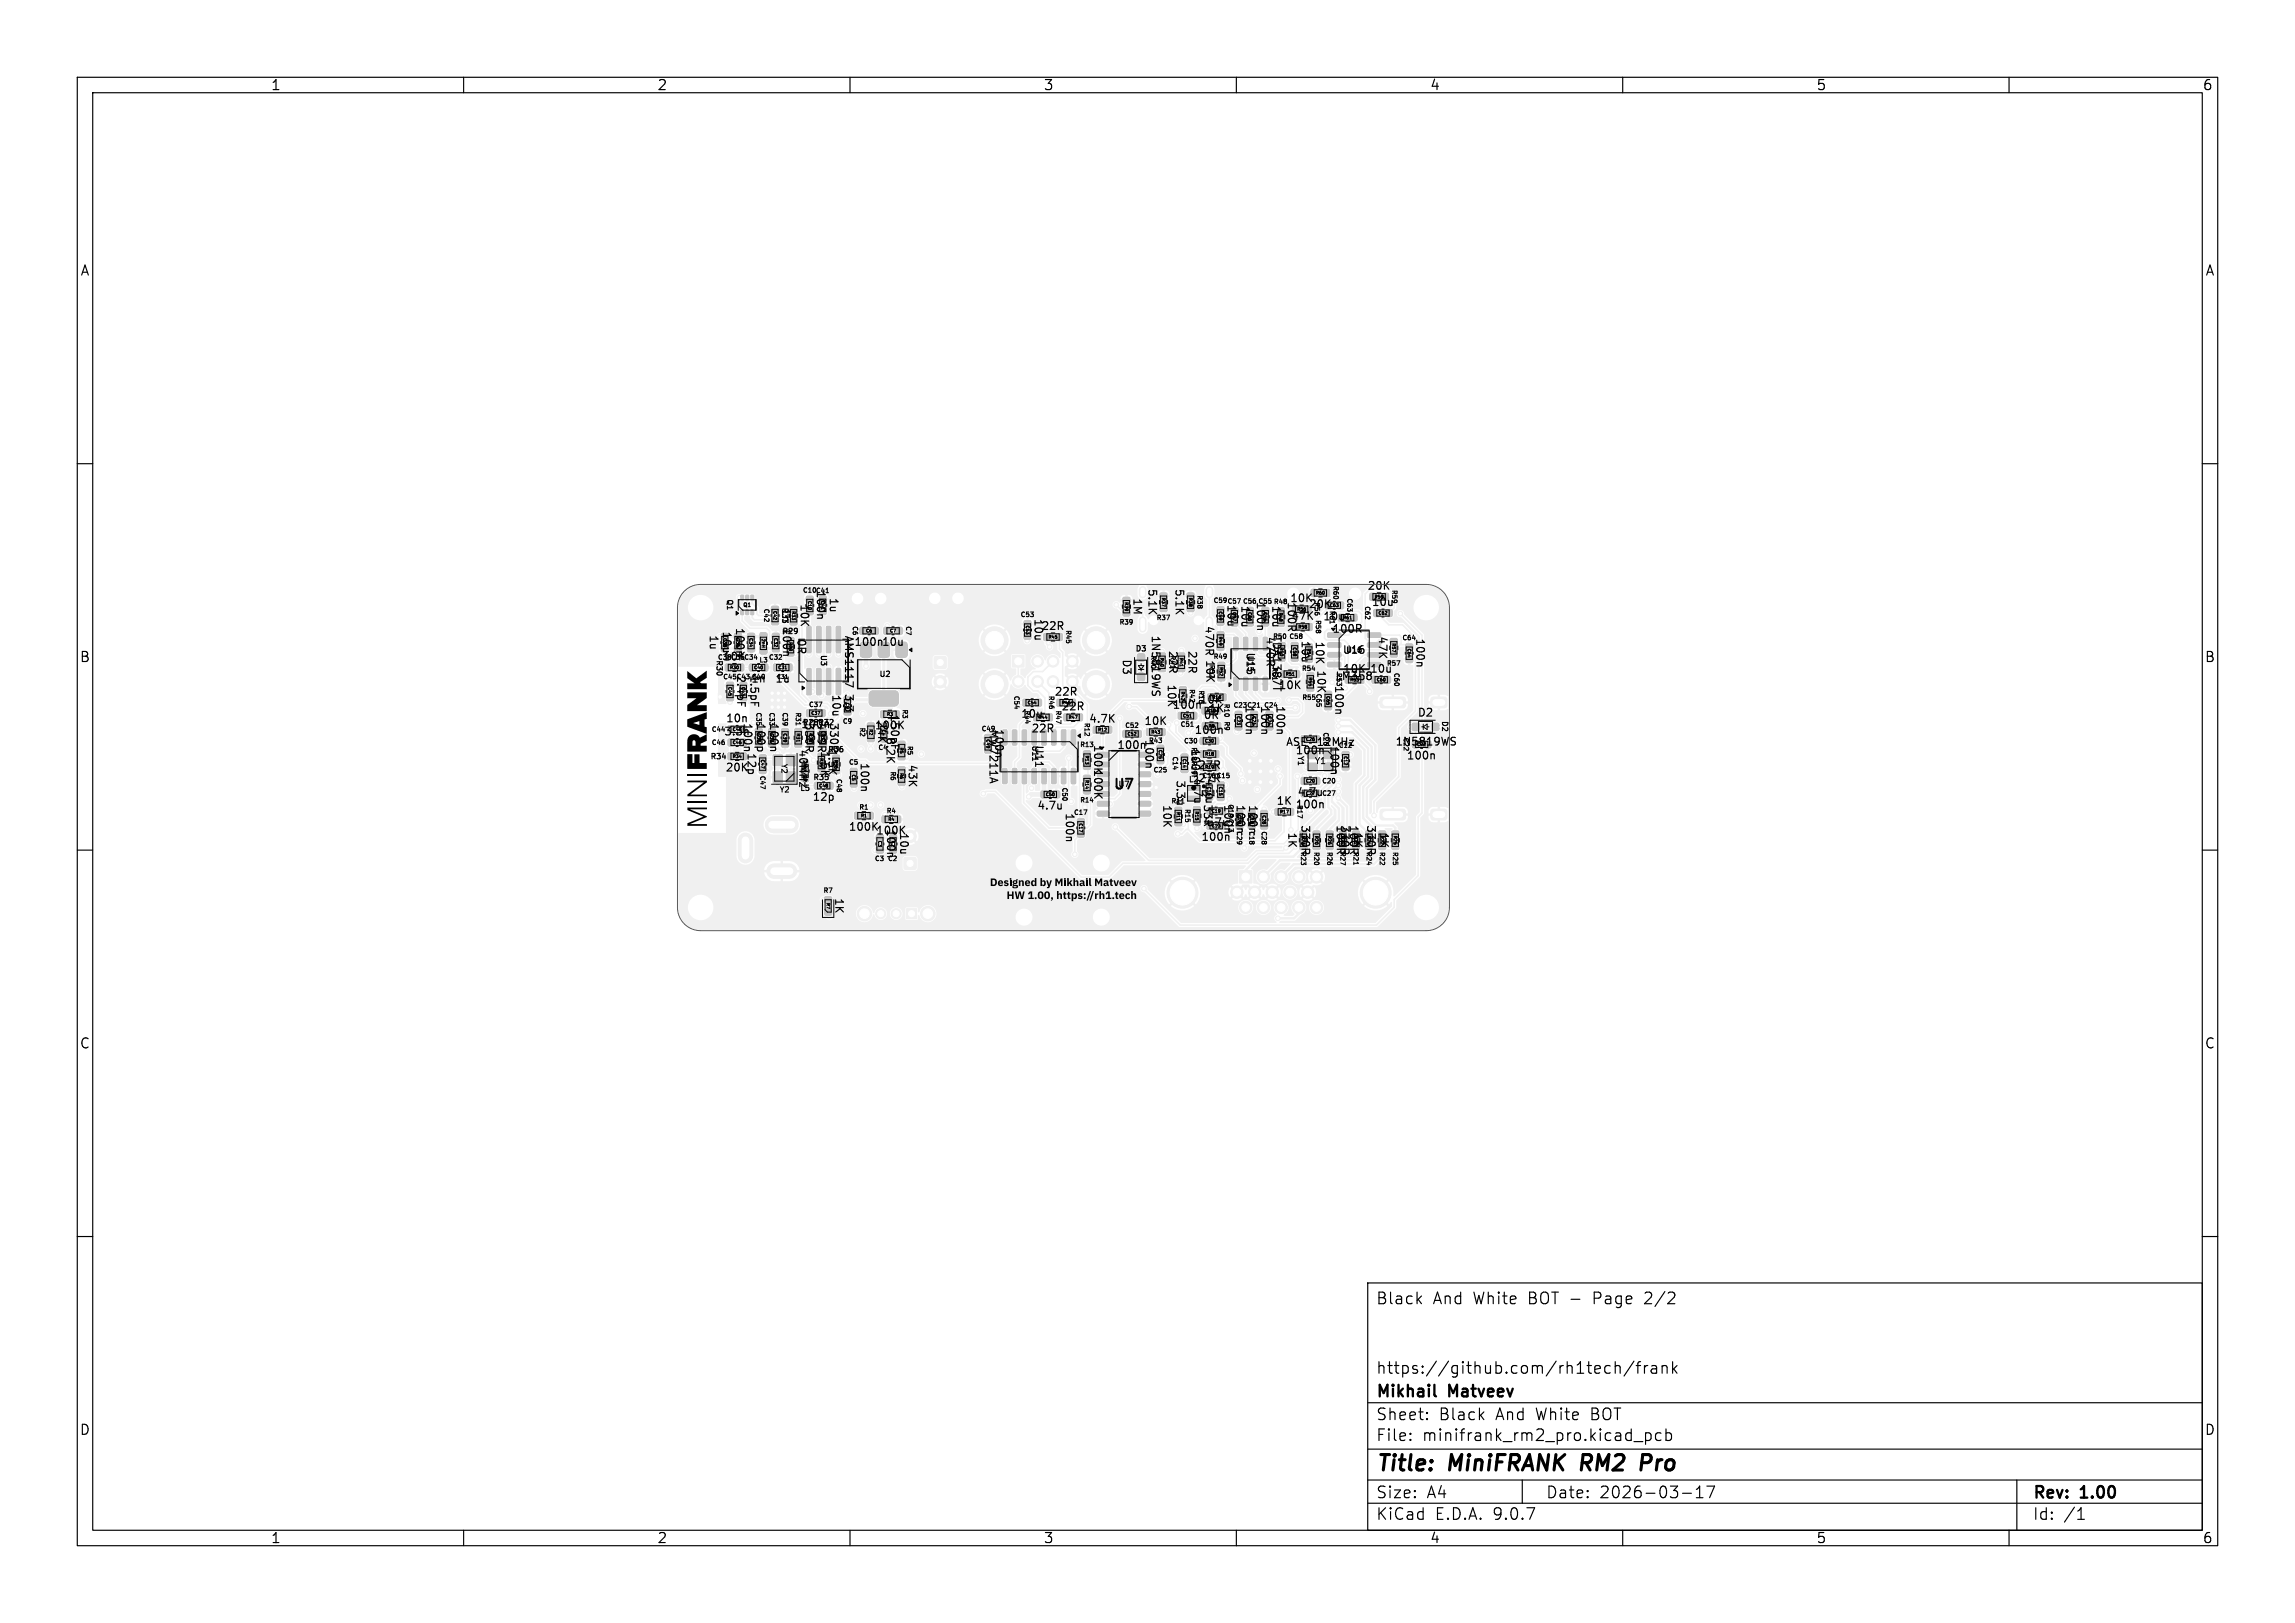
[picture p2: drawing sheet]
<svg xmlns="http://www.w3.org/2000/svg" width="297mm" height="210mm" viewBox="0 0 297 210" stroke-linecap="round" stroke-linejoin="round" font-family="sans-serif">
<defs><g id="words">
<g font-size="2.8">
<text x="178" y="190.9">Title:</text>
<text x="187.7" y="190.9">MiniFRANK</text>
<text x="205.5" y="190.9">RM2</text>
<text x="214" y="190.9">Pro</text>
</g>
<g font-size="2.1">
<text x="178" y="169">Black</text>
<text x="185.4" y="169">And</text>
<text x="190.7" y="169">White</text>
<text x="198" y="169">BOT -</text>
<text x="206.6" y="169">Page</text>
<text x="213.4" y="169">2/2</text>
<text x="178" y="178">https://github.com/rh1tech/frank</text>
<text x="178" y="184">Sheet:</text>
<text x="178" y="181.2">Mikhail</text>
<text x="186.2" y="184">Black</text>
<text x="187.6" y="181.2">Matveev</text>
<text x="193.7" y="184">And</text>
<text x="199" y="184">White</text>
<text x="206.2" y="184">BOT</text>
<text x="178" y="186.7">File:</text>
<text x="184.1" y="186.7">minifrank_rm2_pro.kicad_pcb</text>
<text x="178" y="196.9">KiCad</text>
<text x="178" y="194.1">Size:</text>
<text x="184.7" y="194.1">A4</text>
<text x="185.7" y="196.9">E.D.A.</text>
<text x="193.3" y="196.9">9.0.7</text>
<text x="200" y="194.1">Date:</text>
<text x="207" y="194.1">2026-03-17</text>
<text x="263" y="194.3">Rev:</text>
<text x="263" y="196.9">Id:</text>
<text x="267.1" y="196.9">/1</text>
<text x="269.4" y="194.3">1.00</text>
</g>
<g font-size="1.8">
<text x="35" y="11.9">1</text>
<text x="85" y="11.9">2</text>
<text x="135" y="11.9">3</text>
<text x="185" y="11.9">4</text>
<text x="235" y="11.9">5</text>
<text x="285" y="11.9">6</text>
<text x="10.3" y="35.9">A</text>
<text x="285.4" y="35.9">A</text>
<text x="10.3" y="85.9">B</text>
<text x="285.3" y="85.9">B</text>
<text x="143.9" y="102.5">U7</text>
<text x="10.3" y="135.9">C</text>
<text x="285.3" y="135.9">C</text>
<text x="10.3" y="185.9">D</text>
<text x="285.3" y="185.9">D</text>
<text x="35" y="199.9">1</text>
<text x="85" y="199.9">2</text>
<text x="135" y="199.9">3</text>
<text x="185" y="199.9">4</text>
<text x="235" y="199.9">5</text>
<text x="285" y="199.9">6</text>
</g>
<g font-size="1.4">
<text x="105.5" y="76.3" transform="rotate(90 105.5 76.3)">100n</text>
<text x="107.2" y="77.3" transform="rotate(90 107.2 77.3)">1u</text>
<text x="146.5" y="77.3" transform="rotate(90 146.5 77.3)">1M</text>
<text x="148.4" y="76.1" transform="rotate(90 148.4 76.1)">5.1K</text>
<text x="151.9" y="76.1" transform="rotate(90 151.9 76.1)">5.1K</text>
<text x="162.4" y="77.8" transform="rotate(90 162.4 77.8)">100n</text>
<text x="166.4" y="77.8" transform="rotate(90 166.4 77.8)">100R</text>
<text x="176.9" y="76.5">20K</text>
<text x="91.6" y="82.1" transform="rotate(90 91.6 82.1)">1u</text>
<text x="93.3" y="81.6" transform="rotate(90 93.3 81.6)">10u</text>
<text x="95" y="81.1" transform="rotate(90 95 81.1)">100n</text>
<text x="101" y="78.6" transform="rotate(90 101 78.6)">1n</text>
<text x="101.1" y="81.1" transform="rotate(90 101.1 81.1)">100n</text>
<text x="103" y="82.6" transform="rotate(90 103 82.6)">0R</text>
<text x="103.4" y="78.1" transform="rotate(90 103.4 78.1)">10K</text>
<text x="109.1" y="82.1" transform="rotate(90 109.1 82.1)">AMS1117</text>
<text x="110.5" y="83.8">100n 10u</text>
<text x="133.7" y="80" transform="rotate(90 133.7 80)">10u</text>
<text x="134.7" y="81.7">22R</text>
<text x="148.8" y="82.1" transform="rotate(90 148.8 82.1)">1N5819WS</text>
<text x="155.8" y="80.9" transform="rotate(90 155.8 80.9)">470R</text>
<text x="158.6" y="78.2" transform="rotate(90 158.6 78.2)">10u</text>
<text x="160.4" y="78.3" transform="rotate(90 160.4 78.3)">10u</text>
<text x="163.7" y="82.3" transform="rotate(90 163.7 82.3)">470R</text>
<text x="164.4" y="78.3" transform="rotate(90 164.4 78.3)">10u</text>
<text x="164.5" y="82.2" transform="rotate(90 164.5 82.2)">TDA1387T</text>
<text x="166.9" y="78.1">10K</text>
<text x="167" y="80.4">47K</text>
<text x="168.2" y="82.8" transform="rotate(90 168.2 82.8)">10u</text>
<text x="169.3" y="78.9">20K</text>
<text x="170.1" y="82.9" transform="rotate(90 170.1 82.9)">10K</text>
<text x="171.1" y="80.5">10u</text>
<text x="172.3" y="82.1">100R</text>
<text x="177.4" y="78.6">10u</text>
<text x="178.2" y="82.3" transform="rotate(90 178.2 82.3)">47K</text>
<text x="183.1" y="82.5" transform="rotate(90 183.1 82.5)">100n</text>
<text x="93.5" y="85.7">10K</text>
<text x="95.2" y="87.3" transform="rotate(90 95.2 87.3)">2.4pF</text>
<text x="96.9" y="87.3" transform="rotate(90 96.9 87.3)">1.5pF</text>
<text x="97.1" y="88.5">1n</text>
<text x="100.2" y="88.5">1u</text>
<text x="107.5" y="89.8" transform="rotate(90 107.5 89.8)">10u</text>
<text x="109.1" y="89.9" transform="rotate(90 109.1 89.9)">3.3</text>
<text x="145.1" y="85.2" transform="rotate(90 145.1 85.2)">D3</text>
<text x="150.9" y="88.5" transform="rotate(90 150.9 88.5)">10K</text>
<text x="151.1" y="84.1" transform="rotate(90 151.1 84.1)">22R</text>
<text x="153.6" y="84.1" transform="rotate(90 153.6 84.1)">22R</text>
<text x="155.9" y="85.3" transform="rotate(90 155.9 85.3)">10K</text>
<text x="161.1" y="84.3" transform="rotate(90 161.1 84.3)">U15</text>
<text x="165.4" y="89.4">10K</text>
<text x="170.3" y="86.6" transform="rotate(90 170.3 86.6)">10K</text>
<text x="172.6" y="88.6" transform="rotate(90 172.6 88.6)">100n</text>
<text x="172.7" y="88.2">LM358</text>
<text x="173.7" y="84.8">U16</text>
<text x="173.7" y="87.2">10K</text>
<text x="177.2" y="87.2">10u</text>
<text x="93.6" y="95.4">3.3n</text>
<text x="93.9" y="93.7">10n</text>
<text x="96" y="93.5" transform="rotate(90 96 93.5)">100n</text>
<text x="97.7" y="93.5" transform="rotate(90 97.7 93.5)">100p</text>
<text x="99.4" y="93.5" transform="rotate(90 99.4 93.5)">100n</text>
<text x="103.6" y="94.4">100n</text>
<text x="104" y="93.4" transform="rotate(90 104 93.4)">330R</text>
<text x="105.6" y="93.4" transform="rotate(90 105.6 93.4)">499R</text>
<text x="107.2" y="93.4" transform="rotate(90 107.2 93.4)">330R1.5K</text>
<text x="113.1" y="94.6">100K</text>
<text x="113.4" y="93.2" transform="rotate(90 113.4 93.2)">24K</text>
<text x="114.5" y="95.3" transform="rotate(90 114.5 95.3)">8.2K</text>
<text x="115.1" y="92.4" transform="rotate(90 115.1 92.4)">150pF</text>
<text x="127.8" y="94.3" transform="rotate(90 127.8 94.3)">MW7211A</text>
<text x="128.6" y="94.2" transform="rotate(90 128.6 94.2)">100n</text>
<text x="132" y="93.1">10u</text>
<text x="133.4" y="95">22R</text>
<text x="136.4" y="90.2">22R</text>
<text x="137.3" y="92.1">22R</text>
<text x="140.9" y="93.7">4.7K</text>
<text x="148" y="94">10K</text>
<text x="148" y="95.6" transform="rotate(90 148 95.6)">100n</text>
<text x="151.7" y="91.9">100n</text>
<text x="154.5" y="95.2">100n</text>
<text x="155.2" y="91.2">10K</text>
<text x="155.7" y="93.2">0R</text>
<text x="156.4" y="92.4">1K</text>
<text x="161" y="91.2" transform="rotate(90 161 91.2)">100n</text>
<text x="163" y="91.2" transform="rotate(90 163 91.2)">100n</text>
<text x="165" y="91.2" transform="rotate(90 165 91.2)">100n</text>
<text x="183.4" y="92.9">D2</text>
<text x="93.8" y="100">20K</text>
<text x="96.5" y="97.3" transform="rotate(90 96.5 97.3)">12p</text>
<text x="103.2" y="96.9" transform="rotate(90 103.2 96.9)">40MHz</text>
<text x="106" y="97.1" transform="rotate(90 106 97.1)">1.5K</text>
<text x="111.2" y="98.6" transform="rotate(90 111.2 98.6)">100n</text>
<text x="117.4" y="98.8" transform="rotate(90 117.4 98.8)">43K</text>
<text x="133.8" y="96.3" transform="rotate(90 133.8 96.3)">U11</text>
<text x="141.4" y="96.3" transform="rotate(90 141.4 96.3)">100K100K</text>
<text x="144.5" y="97.1">100n</text>
<text x="152.1" y="100.9" transform="rotate(90 152.1 100.9)">3.3u</text>
<text x="154" y="96.8" transform="rotate(90 154 96.8)">100n 4.7u</text>
<text x="155" y="101.4">27R</text>
<text x="155" y="99.7">27R</text>
<text x="155.8" y="100.6" transform="rotate(90 155.8 100.6)">4.7u 33R</text>
<text x="166.3" y="96.7">ASE-12MHz</text>
<text x="167.6" y="97.8">100n</text>
<text x="172" y="96.4" transform="rotate(90 172 96.4)">100n</text>
<text x="180.5" y="96.7">1N5819WS</text>
<text x="182" y="98.5">100n</text>
<text x="105.1" y="103.8">12p</text>
<text x="109.8" y="107.7">100K</text>
<text x="114.6" y="107.2" transform="rotate(90 114.6 107.2)">100n</text>
<text x="116.3" y="107.7" transform="rotate(90 116.3 107.7)">10u</text>
<text x="134.2" y="105">4.7u</text>
<text x="137.7" y="105.1" transform="rotate(90 137.7 105.1)">100n</text>
<text x="150.3" y="104.1" transform="rotate(90 150.3 104.1)">10K</text>
<text x="155.6" y="107.1">4.7u</text>
<text x="159.8" y="104" transform="rotate(90 159.8 104)">100n</text>
<text x="161.4" y="104.1" transform="rotate(90 161.4 104.1)">100n</text>
<text x="165.1" y="104.3">1K</text>
<text x="166.5" y="107.6" transform="rotate(90 166.5 107.6)">1K</text>
<text x="167.6" y="104.8">100n</text>
<text x="167.8" y="103.2">4.7u</text>
<text x="168.2" y="106.7" transform="rotate(90 168.2 106.7)">330R</text>
<text x="172.8" y="106.7" transform="rotate(90 172.8 106.7)">100R</text>
<text x="174.5" y="106.7" transform="rotate(90 174.5 106.7)">100R</text>
<text x="175" y="107.6" transform="rotate(90 175 107.6)">1K</text>
<text x="176.7" y="106.7" transform="rotate(90 176.7 106.7)">330R</text>
<text x="178.4" y="107.6" transform="rotate(90 178.4 107.6)">1K</text>
<text x="113.3" y="108.2">100K</text>
<text x="155.4" y="109">100n</text>
<text x="107.9" y="116.1" transform="rotate(90 107.9 116.1)">1K</text>
</g>
<text font-size="1.1" x="170.1" y="99">Y1</text>
<g font-size="1">
<text x="93.9" y="77.4" transform="rotate(90 93.9 77.4)">Q1</text>
<text x="101" y="78.5" transform="rotate(90 101 78.5)">R33</text>
<text x="101.1" y="82.2">R29</text>
<text x="92.5" y="85.3" transform="rotate(90 92.5 85.3)">R30</text>
<text x="106" y="84.6" transform="rotate(90 106 84.6)">U3</text>
<text x="113.7" y="87.8">U2</text>
<text x="146.9" y="84.5">D3</text>
<text x="161.3" y="84.7" transform="rotate(90 161.3 84.7)">U15</text>
<text x="174.1" y="84.6">U16</text>
<text x="103.8" y="94">R28 R32</text>
<text x="186.4" y="93.2" transform="rotate(90 186.4 93.2)">D2</text>
<text x="91.8" y="98.4">R34</text>
<text x="101" y="98.8" transform="rotate(90 101 98.8)">Y2</text>
<text x="105.1" y="101.1">R35</text>
<text x="107" y="97.5">R36</text>
<text x="153.7" y="101.4">L2</text>
<text x="167.8" y="97.7" transform="rotate(90 167.8 97.7)">Y1</text>
<text x="100.8" y="102.7">Y2</text>
<text x="103.4" y="102.5">L5</text>
<text x="144.6" y="102">U7</text>
</g>
<g font-size=".8">
<text x="103.8" y="76.9">C10 C41</text>
<text x="154.8" y="76.9" transform="rotate(90 154.8 76.9)">R38</text>
<text x="170" y="77.8" transform="rotate(90 170 77.8)">R56</text>
<text x="172.4" y="75.7" transform="rotate(90 172.4 75.7)">R60</text>
<text x="174.2" y="77.3" transform="rotate(90 174.2 77.3)">C63</text>
<text x="180" y="76.2" transform="rotate(90 180 76.2)">R59</text>
<text x="98.7" y="78.7" transform="rotate(90 98.7 78.7)">C42</text>
<text x="110.2" y="80.9" transform="rotate(90 110.2 80.9)">C6</text>
<text x="117.1" y="80.9" transform="rotate(90 117.1 80.9)">C7</text>
<text x="132" y="80">C53</text>
<text x="137.8" y="81.4" transform="rotate(90 137.8 81.4)">R45</text>
<text x="144.8" y="81">R39</text>
<text x="149.6" y="80.4">R37</text>
<text x="157" y="78.2">C59 C57 C56 C55 R48</text>
<text x="164.7" y="82.8">R50 C58</text>
<text x="170.1" y="80.1" transform="rotate(90 170.1 80.1)">R58</text>
<text x="171.9" y="78.9" transform="rotate(90 171.9 78.9)">R61</text>
<text x="176.5" y="78.3" transform="rotate(90 176.5 78.3)">C62</text>
<text x="181.4" y="83">C64</text>
<text x="92.8" y="85.5">C38 C36 C34</text>
<text x="93.5" y="88.1">C45 C43 C40</text>
<text x="98.2" y="85.9">L3</text>
<text x="99.4" y="85.5">C32</text>
<text x="131.1" y="89.9" transform="rotate(90 131.1 89.9)">C54</text>
<text x="135.6" y="89.9" transform="rotate(90 135.6 89.9)">R46</text>
<text x="148.8" y="84.7" transform="rotate(90 148.8 84.7)">R40</text>
<text x="151.3" y="84.7" transform="rotate(90 151.3 84.7)">R41</text>
<text x="153.8" y="89.1" transform="rotate(90 153.8 89.1)">R42</text>
<text x="155" y="89.2" transform="rotate(90 155 89.2)">R16</text>
<text x="156.4" y="85.9" transform="rotate(90 156.4 85.9)">R52</text>
<text x="157" y="85.4">R49</text>
<text x="164.5" y="86.2" transform="rotate(90 164.5 86.2)">R51</text>
<text x="168.4" y="87">R54</text>
<text x="170.2" y="89.7" transform="rotate(90 170.2 89.7)">C65</text>
<text x="172.8" y="87" transform="rotate(90 172.8 87)">R53</text>
<text x="179.4" y="86.3">R57</text>
<text x="180.3" y="87" transform="rotate(90 180.3 87)">C60</text>
<text x="92" y="94.9">C44</text>
<text x="97.7" y="92.1" transform="rotate(90 97.7 92.1)">C35</text>
<text x="99.4" y="92.1" transform="rotate(90 99.4 92.1)">C33</text>
<text x="101.1" y="92.1" transform="rotate(90 101.1 92.1)">C39</text>
<text x="102.8" y="92.1" transform="rotate(90 102.8 92.1)">R31</text>
<text x="104.6" y="91.7">C37</text>
<text x="109" y="93.8">C9</text>
<text x="111.1" y="94" transform="rotate(90 111.1 94)">R2</text>
<text x="116.6" y="91.7" transform="rotate(90 116.6 91.7)">R3</text>
<text x="126.9" y="94.8">C49</text>
<text x="132.5" y="91.8" transform="rotate(90 132.5 91.8)">R44</text>
<text x="136.5" y="91.8" transform="rotate(90 136.5 91.8)">R47</text>
<text x="140.2" y="93.4" transform="rotate(90 140.2 93.4)">R12</text>
<text x="145.5" y="94.4">C52</text>
<text x="152.7" y="94.2">C51</text>
<text x="158.3" y="91" transform="rotate(90 158.3 91)">R10</text>
<text x="158.3" y="93.2" transform="rotate(90 158.3 93.2)">R9</text>
<text x="159.5" y="91.7">C23 C21</text>
<text x="163.5" y="91.7">C24</text>
<text x="168.4" y="90.7">R55</text>
<text x="171.1" y="94.7" transform="rotate(90 171.1 94.7)">C26</text>
<text x="181.5" y="95.3" transform="rotate(90 181.5 95.3)">C22</text>
<text x="92" y="96.6">C46</text>
<text x="98.2" y="100.3" transform="rotate(90 98.2 100.3)">C47</text>
<text x="108.1" y="100.7" transform="rotate(90 108.1 100.7)">C48</text>
<text x="109.8" y="99.1">C5</text>
<text x="113.6" y="97.2">C4</text>
<text x="115.1" y="99.7" transform="rotate(90 115.1 99.7)">R6</text>
<text x="117.3" y="96.4" transform="rotate(90 117.3 96.4)">R5</text>
<text x="137.3" y="101.8" transform="rotate(90 137.3 101.8)">C50</text>
<text x="139.7" y="96.8">R13</text>
<text x="148.6" y="96.3">R43</text>
<text x="149.2" y="100.1">C25</text>
<text x="151.6" y="97.8" transform="rotate(90 151.6 97.8)">C14</text>
<text x="153.1" y="96.4">C30</text>
<text x="154.1" y="96.6" transform="rotate(90 154.1 96.6)">R18 R19</text>
<text x="155.5" y="100.9">C16 C15</text>
<text x="171" y="101.5">C20</text>
<text x="173.1" y="96.9">C12</text>
<text x="111.1" y="104.9">R1</text>
<text x="114.6" y="105.4">R4</text>
<text x="138.9" y="105.6">C17</text>
<text x="139.7" y="104">R14</text>
<text x="151.5" y="104.1">R11</text>
<text x="153.2" y="104.6" transform="rotate(90 153.2 104.6)">R15</text>
<text x="158.8" y="104" transform="rotate(90 158.8 104)">C19 C13</text>
<text x="159.9" y="107.5" transform="rotate(90 159.9 107.5)">C29</text>
<text x="161.5" y="107.5" transform="rotate(90 161.5 107.5)">C18</text>
<text x="163.1" y="107.5" transform="rotate(90 163.1 107.5)">C28</text>
<text x="167.7" y="104.1" transform="rotate(90 167.7 104.1)">R17</text>
<text x="171" y="103.1">C27</text>
<text x="113.1" y="111.6">C3</text>
<text x="114.8" y="111.6">C2</text>
<text x="168.2" y="110.1" transform="rotate(90 168.2 110.1)">R23</text>
<text x="169.9" y="110.1" transform="rotate(90 169.9 110.1)">R20</text>
<text x="171.6" y="110.1" transform="rotate(90 171.6 110.1)">R26</text>
<text x="173.3" y="110.1" transform="rotate(90 173.3 110.1)">R27</text>
<text x="175" y="110.1" transform="rotate(90 175 110.1)">R21</text>
<text x="176.7" y="110.1" transform="rotate(90 176.7 110.1)">R24</text>
<text x="178.4" y="110.1" transform="rotate(90 178.4 110.1)">R22</text>
<text x="180.1" y="110.1" transform="rotate(90 180.1 110.1)">R25</text>
<text x="106.5" y="115.7">R7</text>
</g>
<g font-size=".7">
<text x="96.1" y="78.6">Q1</text>
<text x="100.5" y="88">C31</text>
<text x="155.5" y="102.1" transform="rotate(90 155.5 102.1)">L2</text>
</g>
<g font-size=".6">
<text x="104.5" y="77.7" transform="rotate(90 104.5 77.7)">C10</text>
<text x="106.2" y="77.7" transform="rotate(90 106.2 77.7)">C41</text>
<text x="145.5" y="77.9" transform="rotate(90 145.5 77.9)">R39</text>
<text x="150.3" y="77.3" transform="rotate(90 150.3 77.3)">R37</text>
<text x="153.8" y="77.3" transform="rotate(90 153.8 77.3)">R38</text>
<text x="170.2" y="77">R60</text>
<text x="177.8" y="77.5">R59</text>
<text x="93.5" y="82.5" transform="rotate(90 93.5 82.5)">C38</text>
<text x="95.2" y="82.5" transform="rotate(90 95.2 82.5)">C36</text>
<text x="96.9" y="82.5" transform="rotate(90 96.9 82.5)">C34</text>
<text x="98.5" y="82.6" transform="rotate(90 98.5 82.6)">2nH</text>
<text x="100" y="79" transform="rotate(90 100 79)">C42</text>
<text x="100.1" y="82.5" transform="rotate(90 100.1 82.5)">C32</text>
<text x="102" y="83" transform="rotate(90 102 83)">R29</text>
<text x="102.4" y="79" transform="rotate(90 102.4 79)">R33</text>
<text x="112" y="81.9">C6</text>
<text x="115.1" y="81.9">C7</text>
<text x="132.7" y="80.9" transform="rotate(90 132.7 80.9)">C53</text>
<text x="135.6" y="82.7">R45</text>
<text x="157.7" y="79.1" transform="rotate(90 157.7 79.1)">C59</text>
<text x="157.7" y="82.3" transform="rotate(90 157.7 82.3)">R49</text>
<text x="159.5" y="79.2" transform="rotate(90 159.5 79.2)">C57</text>
<text x="161.5" y="79.2" transform="rotate(90 161.5 79.2)">C56</text>
<text x="163.5" y="79.2" transform="rotate(90 163.5 79.2)">C55</text>
<text x="165.5" y="79.2" transform="rotate(90 165.5 79.2)">R48</text>
<text x="165.6" y="83.7" transform="rotate(90 165.6 83.7)">R50</text>
<text x="167.3" y="83.7" transform="rotate(90 167.3 83.7)">C58</text>
<text x="167.8" y="79.1">R56</text>
<text x="168" y="81.4">R58</text>
<text x="169.1" y="83.9" transform="rotate(90 169.1 83.9)">R54</text>
<text x="172" y="78.6">C63</text>
<text x="173.8" y="80.2">R61</text>
<text x="178.3" y="79.6">C62</text>
<text x="180.1" y="83.2" transform="rotate(90 180.1 83.2)">R57</text>
<text x="182.1" y="83.9" transform="rotate(90 182.1 83.9)">C64</text>
<text x="94.2" y="88.8" transform="rotate(90 94.2 88.8)">C45</text>
<text x="94.4" y="86.7">R30</text>
<text x="95.9" y="88.8" transform="rotate(90 95.9 88.8)">C43</text>
<text x="97.5" y="86.7">C40</text>
<text x="100.7" y="86.7">C31</text>
<text x="150.1" y="85.1" transform="rotate(90 150.1 85.1)">R40</text>
<text x="152.6" y="85.1" transform="rotate(90 152.6 85.1)">R41</text>
<text x="152.8" y="89.4" transform="rotate(90 152.8 89.4)">R42</text>
<text x="157.8" y="86.3" transform="rotate(90 157.8 86.3)">R52</text>
<text x="166.3" y="87.5">R51</text>
<text x="169.3" y="87.6" transform="rotate(90 169.3 87.6)">R55</text>
<text x="174.7" y="88.2">R53</text>
<text x="178.1" y="88.2">C60</text>
<text x="94.8" y="94.7">C44</text>
<text x="97.9" y="94.8" transform="rotate(90 97.9 94.8)">C35</text>
<text x="99.6" y="94.8" transform="rotate(90 99.6 94.8)">C33</text>
<text x="101.3" y="94.8" transform="rotate(90 101.3 94.8)">C39</text>
<text x="103" y="94.8" transform="rotate(90 103 94.8)">R31</text>
<text x="104.6" y="94.8" transform="rotate(90 104.6 94.8)">R28</text>
<text x="104.9" y="92.6">C37</text>
<text x="106.2" y="94.8" transform="rotate(90 106.2 94.8)">R32</text>
<text x="109.4" y="90.9" transform="rotate(90 109.4 90.9)">C9</text>
<text x="112.4" y="94.3" transform="rotate(90 112.4 94.3)">R2</text>
<text x="114.1" y="94.4" transform="rotate(90 114.1 94.4)">C4</text>
<text x="114.7" y="92.7">R3</text>
<text x="127.6" y="95.6" transform="rotate(90 127.6 95.6)">C49</text>
<text x="132.9" y="91.2">C54</text>
<text x="134.3" y="93.1">R44</text>
<text x="137.3" y="91.2">R46</text>
<text x="138.2" y="93.1">R47</text>
<text x="142" y="94.7">R12</text>
<text x="145.9" y="95.3">C52</text>
<text x="148.9" y="95">R43</text>
<text x="153" y="92.9">C51</text>
<text x="156.1" y="92.2">R10</text>
<text x="156.3" y="94.2">R9</text>
<text x="156.8" y="90.5">R16</text>
<text x="160" y="92.6" transform="rotate(90 160 92.6)">C23</text>
<text x="162" y="92.6" transform="rotate(90 162 92.6)">C21</text>
<text x="164" y="92.6" transform="rotate(90 164 92.6)">C24</text>
<text x="169" y="95.9">C26</text>
<text x="171.6" y="90" transform="rotate(90 171.6 90)">C65</text>
<text x="94.8" y="96.4">C46</text>
<text x="94.8" y="98.2">R34</text>
<text x="98.4" y="98.2" transform="rotate(90 98.4 98.2)">C47</text>
<text x="103.9" y="98.4" transform="rotate(90 103.9 98.4)">24nH/0R</text>
<text x="106" y="102">C48</text>
<text x="106" y="98" transform="rotate(90 106 98)">R35</text>
<text x="107.9" y="98.3" transform="rotate(90 107.9 98.3)">R36</text>
<text x="110.2" y="100.2" transform="rotate(90 110.2 100.2)">C5</text>
<text x="116.4" y="96.7" transform="rotate(90 116.4 96.7)">R5</text>
<text x="116.4" y="100" transform="rotate(90 116.4 100)">R6</text>
<text x="140.4" y="97.7" transform="rotate(90 140.4 97.7)">R13</text>
<text x="140.4" y="100.9" transform="rotate(90 140.4 100.9)">R14</text>
<text x="149.9" y="97" transform="rotate(90 149.9 97)">C25</text>
<text x="153" y="98.1" transform="rotate(90 153 98.1)">C14</text>
<text x="155.9" y="96.2">C30</text>
<text x="155.9" y="99.6">R19</text>
<text x="155.9" y="97.9">R18</text>
<text x="156.2" y="101.7" transform="rotate(90 156.2 101.7)">C16</text>
<text x="157.7" y="101.7" transform="rotate(90 157.7 101.7)">C15</text>
<text x="169" y="101.3">C20</text>
<text x="173.8" y="97.8" transform="rotate(90 173.8 97.8)">C12</text>
<text x="183.3" y="96.6">C22</text>
<text x="111.4" y="105.8">R1</text>
<text x="114.9" y="106.3">R4</text>
<text x="135.3" y="103.1">C50</text>
<text x="139.6" y="106.5" transform="rotate(90 139.6 106.5)">C17</text>
<text x="152.2" y="105" transform="rotate(90 152.2 105)">R11</text>
<text x="154.6" y="104.9" transform="rotate(90 154.6 104.9)">R15</text>
<text x="156.8" y="105.2">C19</text>
<text x="156.8" y="107.1">C13</text>
<text x="160.1" y="105.4" transform="rotate(90 160.1 105.4)">C29</text>
<text x="161.7" y="105.4" transform="rotate(90 161.7 105.4)">C18</text>
<text x="163.3" y="105.4" transform="rotate(90 163.3 105.4)">C28</text>
<text x="165.6" y="105.3">R17</text>
<text x="169" y="102.9">C27</text>
<text x="113.6" y="108.8" transform="rotate(90 113.6 108.8)">C3</text>
<text x="115.3" y="108.8" transform="rotate(90 115.3 108.8)">C2</text>
<text x="168.4" y="108.1" transform="rotate(90 168.4 108.1)">R23</text>
<text x="170.1" y="108.1" transform="rotate(90 170.1 108.1)">R20</text>
<text x="171.8" y="108.1" transform="rotate(90 171.8 108.1)">R26</text>
<text x="173.5" y="108.1" transform="rotate(90 173.5 108.1)">R27</text>
<text x="175.2" y="108.1" transform="rotate(90 175.2 108.1)">R21</text>
<text x="176.9" y="108.1" transform="rotate(90 176.9 108.1)">R24</text>
<text x="178.6" y="108.1" transform="rotate(90 178.6 108.1)">R22</text>
<text x="180.3" y="108.1" transform="rotate(90 180.3 108.1)">R25</text>
<text x="106.9" y="116.8" transform="rotate(90 106.9 116.8)">R7</text>
</g>
</g></defs>
<g fill="#f0f0f0" stroke="#f0f0f0" stroke-width=".13">
<path d="M150.2 78.4h.8v.7h-.8z"/>
<path d="M150.2 76.8h.8v.6h-.8z"/>
<path d="M155.6 93.5h.7v.9h-.7z"/>
<path d="M157.3 93.5h.7v.9h-.7z"/>
<path d="M141.5 94h.7v.8h-.7z"/>
<path d="M143.2 94h.6v.8h-.6z"/>
<path d="M177.3 76.8h.7v.8h-.7z"/>
<path d="M179 76.8h.6v.8h-.6z"/>
<path d="M174.9 79.5h.7v.8h-.7z"/>
<path d="M173.2 79.5h.7v.8h-.7z"/>
<path d="M167.4 80.7h.7v.8h-.7z"/>
<path d="M169.1 80.7h.7v.8h-.7z"/>
<path d="M165.4 84.8h.9v.7h-.9z"/>
<path d="M165.4 83.2h.9v.7h-.9z"/>
<path d="M101.9 82.5h.8v.7h-.8z"/>
<path d="M101.9 84.2h.8v.6h-.8z"/>
<path d="M177.8 78.9l.2-.1 .6 .1v.2v.6l-.2 .1-.6-.1-.1-.1z"/>
<path d="M179.4 78.9l.1-.1 .6 .1 .1 .2-.1 .6-.1 .1-.6-.1-.1-.1z"/>
<path d="M147.2 84.6h.2h.7l.1 .2-.1 .7-.2 .1-.7-.1v-.2z"/>
<path d="M147.2 87.1h.2h.7l.1 .2-.1 .7-.2 .1-.7-.1v-.2z"/>
<path d="M148.4 94.3h.7v.8h-.7z"/>
<path d="M150.1 94.3h.6v.8h-.6z"/>
<path d="M139.5 107.5l.1-.1 .7 .1v.2v.6h-.2h-.6l-.1-.2z"/>
<path d="M139.5 106l.1-.1 .7 .1v.1v.6l-.2 .1-.6-.1-.1-.1z"/>
<path d="M169.2 87.1h.8v.6h-.8z"/>
<path d="M169.2 88.7h.8v.7h-.8z"/>
<path d="M161.3 78.6h.2h.7v.2v.6l-.2 .1-.7-.1v-.2z"/>
<path d="M161.3 80.2l.2-.1 .7 .1v.1v.7h-.2h-.7v-.2z"/>
<path d="M147.5 97.4l1.3-.1 .1 .2v.4l-.1 .1h-1.3l-.1-.2z"/>
<path d="M147.5 98.6h1.3l.1 .2v.3l-.1 .1h-1.3l-.1-.1z"/>
<path d="M147.5 99.9h1.3l.1 .1v.4l-.1 .1h-1.3l-.1-.1z"/>
<path d="M147.5 101.2h1.3l.1 .1v.4l-.1 .1h-1.3l-.1-.2z"/>
<path d="M147.5 102.5l1.3-.1 .1 .2v.4l-.1 .1-1.3-.1-.1-.1z"/>
<path d="M147.5 103.7h1.3l.1 .1v.4l-.1 .1h-1.3l-.1-.1z"/>
<path d="M147.5 105h1.3l.1 .1v.4l-.1 .1h-1.3l-.1-.2z"/>
<path d="M142 105h1.4l.1 .1v.4l-.1 .1h-1.3l-.1-.2z"/>
<path d="M142 103.7h1.4l.1 .1v.4l-.1 .1h-1.3l-.1-.1z"/>
<path d="M142 102.5l1.4-.1 .1 .2v.4l-.1 .1-1.3-.1-.1-.1z"/>
<path d="M142 101.2h1.4l.1 .1v.4l-.1 .1h-1.3l-.1-.2z"/>
<path d="M142 99.9h1.4l.1 .1v.4l-.1 .1h-1.3l-.1-.1z"/>
<path d="M142 98.6h1.4l.1 .2v.3l-.1 .1h-1.3l-.1-.1z"/>
<path d="M142 97.4l1.4-.1 .1 .2v.4l-.1 .1h-1.3l-.1-.2z"/>
<path d="M106 91.9l.1-.1 .6 .1 .1 .1-.1 .7h-.1h-.6l-.1-.2z"/>
<path d="M104.4 91.9l.2-.1 .6 .1v.1v.7h-.2h-.6l-.1-.2z"/>
<path d="M167.5 86.8h.6v.8h-.6z"/>
<path d="M165.8 86.8h.7v.8h-.7z"/>
<path d="M101.2 95.9l.1-.1 .7 .1 .1 .1-.1 .6-.2 .1-.6-.1-.1-.1z"/>
<path d="M101.2 94.3l.1-.1 .7 .1 .1 .2-.1 .6h-.2h-.6l-.1-.2z"/>
<path d="M157.8 104.5h.1h.6l.1 .2-.1 .7h-.1h-.6l-.1-.2z"/>
<path d="M157.5 78.5h.2h.7v.2v.6l-.2 .1-.7-.1v-.2z"/>
<path d="M157.5 80.1l.2-.1 .7 .1v.1v.7h-.2h-.7v-.2z"/>
<path d="M161.9 92.1l.1-.1 .7 .1 .1 .1-.1 .7h-.2h-.6l-.1-.2z"/>
<path d="M161.9 93.6h.1h.7l.1 .2-.1 .6-.2 .1-.6-.1-.1-.2z"/>
<path d="M99.9 78.5l.1-.1 .7 .1 .1 .1-.1 .7h-.2h-.6l-.1-.2z"/>
<path d="M99.9 80h.1h.7l.1 .2-.1 .6-.2 .1-.6-.1-.1-.2z"/>
<path d="M112.3 105.1h.7v.9h-.7z"/>
<path d="M110.6 105.1h.7v.9h-.7z"/>
<path d="M185.3 93.6l.2-.1 .7 .1v.2v.7h-.2h-.7l-.1-.2z"/>
<path d="M182.8 93.6l.2-.1 .7 .1v.2v.7h-.2h-.7l-.1-.2z"/>
<path d="M112.3 93.6h.8v.7h-.8z"/>
<path d="M112.3 95.2h.8v.7h-.8z"/>
<path d="M171.5 89.5l.1-.1 .7 .1v.1v.7h-.2h-.6l-.1-.2z"/>
<path d="M171.5 91h.1h.7v.2v.6l-.2 .1-.6-.1-.1-.2z"/>
<path d="M102.9 94.3h.8v.7h-.8z"/>
<path d="M102.9 96h.8v.6h-.8z"/>
<path d="M116 81.2l.1-.1 .6 .1 .1 .2-.1 .6-.1 .1-.6-.1-.1-.1z"/>
<path d="M114.4 81.2l.2-.1 .6 .1v.2v.6l-.2 .1-.6-.1-.1-.1z"/>
<path d="M154.5 104.4h.8v.7h-.8z"/>
<path d="M154.5 106.1h.8v.6h-.8z"/>
<path d="M153.7 78.4h.8v.7h-.8z"/>
<path d="M153.7 76.8h.8v.6h-.8z"/>
<path d="M159.7 82.5l.4-.1 .1 .1v1.5l-.1 .2h-.3l-.2-.1z"/>
<path d="M160.9 82.5l.5-.1 .1 .1v1.5l-.1 .2h-.3l-.2-.1z"/>
<path d="M162.2 82.5l.4-.1 .2 .1v1.5l-.1 .2h-.4l-.1-.1z"/>
<path d="M163.5 87.6h.4l.1 .1v1.5v.1h-.4h-.1z"/>
<path d="M162.2 87.6h.4l.2 .1v1.5l-.1 .1h-.4h-.1z"/>
<path d="M160.9 87.6h.5l.1 .1v1.5l-.1 .1h-.3h-.2z"/>
<path d="M159.7 87.6h.4l.1 .1v1.5l-.1 .1h-.3h-.2z"/>
<path d="M169 83.3h.8v.7h-.8z"/>
<path d="M169 85h.8v.7h-.8z"/>
<path d="M165 104.6h.7v.9h-.7z"/>
<path d="M166.7 104.6h.7v.9h-.7z"/>
<path d="M163.9 92.1l.1-.1 .7 .1 .1 .1-.1 .7h-.2h-.6l-.1-.2z"/>
<path d="M163.9 93.6h.1h.7l.1 .2-.1 .6-.2 .1-.6-.1-.1-.2z"/>
<path d="M104.4 77.2l.1-.1 .7 .1 .1 .1-.1 .7h-.2h-.6l-.1-.2z"/>
<path d="M104.4 78.7h.1h.7l.1 .2-.1 .6-.2 .1-.6-.1-.1-.2z"/>
<path d="M96.8 83.5h.1h.7l.1 .2-.1 .6-.2 .1-.6-.1-.1-.2z"/>
<path d="M96.8 82l.1-.1 .7 .1 .1 .1-.1 .7h-.2h-.6l-.1-.2z"/>
<path d="M137.7 92.4h.7v.8h-.7z"/>
<path d="M139.4 92.4h.6v.8h-.6z"/>
<path d="M100 82l.1-.1 .7 .1 .1 .1-.1 .7h-.2h-.6l-.1-.2z"/>
<path d="M100 83.5h.1h.7l.1 .2-.1 .6-.2 .1-.6-.1-.1-.2z"/>
<path d="M167.3 78.4h.7v.8h-.7z"/>
<path d="M173.7 98.8h.2h.6l.1 .2-.1 .6-.1 .1-.7-.1v-.2z"/>
<path d="M173.7 97.3l.2-.1 .6 .1 .1 .1-.1 .6-.1 .1-.7-.1v-.1z"/>
<path d="M177 81.9h1.6l.1 .1v.4l-.2 .1h-1.5l-.1-.2z"/>
<path d="M177 83.2h1.6l.1 .1v.4l-.2 .1-1.5-.1-.1-.1z"/>
<path d="M177 84.5l1.6-.1 .1 .2v.3l-.2 .1h-1.5l-.1-.1z"/>
<path d="M177 85.7h1.6l.1 .1v.4l-.2 .1h-1.5l-.1-.2z"/>
<path d="M171.8 85.7h1.7v.1v.4l-.1 .1h-1.5l-.1-.2z"/>
<path d="M171.8 84.5l1.7-.1v.2v.3l-.1 .1h-1.5l-.1-.1z"/>
<path d="M171.8 83.2h1.7v.1v.4l-.1 .1-1.5-.1-.1-.1z"/>
<path d="M171.8 81.9h1.7v.1v.4l-.1 .1h-1.5l-.1-.2z"/>
<path d="M94.1 88.3l.1-.1 .7 .1v.2v.6h-.2h-.6l-.1-.2z"/>
<path d="M94.1 89.9l.1-.1 .7 .1v.1v.6l-.2 .1-.6-.1-.1-.1z"/>
<path d="M170 109.2h.8v.7h-.8z"/>
<path d="M170 107.6h.8v.6h-.8z"/>
<path d="M113.5 108h.1h.7v.2v.6l-.2 .1-.6-.1-.1-.2z"/>
<path d="M113.5 109.6l.1-.1 .7 .1v.1v.7h-.2h-.6l-.1-.2z"/>
<path d="M115.8 105.6h.7v.8h-.7z"/>
<path d="M114.2 105.6h.7v.8h-.7z"/>
<path d="M152.5 92.2l.2-.1 .6 .1v.2v.6l-.2 .1-.6-.1-.1-.1z"/>
<path d="M154.1 92.2l.1-.1 .6 .1 .1 .2-.1 .6-.1 .1-.6-.1-.1-.1z"/>
<path d="M102.3 78.5h.8v.7h-.8z"/>
<path d="M102.3 80.2h.8v.6h-.8z"/>
<path d="M158 89.8h.6v.8h-.6z"/>
<path d="M156.3 89.8h.7v.8h-.7z"/>
<path d="M167.1 83.2l.2-.1 .7 .1v.1v.7h-.2h-.7v-.2z"/>
<path d="M167.1 84.7h.2h.7v.2v.6l-.2 .1-.7-.1v-.2z"/>
<path d="M93.9 86h.7v.8h-.7z"/>
<path d="M95.5 86h.7v.8h-.7z"/>
<path d="M107 101.3l.1-.1 .7 .1v.1v.7h-.2h-.6l-.1-.2z"/>
<path d="M105.4 101.3l.2-.1 .6 .1 .1 .1-.1 .7h-.2h-.6v-.2z"/>
<path d="M170 95.2h.1h.6l.1 .2-.1 .7h-.1h-.6l-.1-.2z"/>
<path d="M168.4 95.2h.2h.6l.1 .2-.1 .7h-.2h-.6v-.2z"/>
<path d="M135.1 82h.7v.8h-.7z"/>
<path d="M136.8 82h.6v.8h-.6z"/>
<path d="M134 90.5l.1-.1 .6 .1 .1 .2-.1 .6-.1 .1-.6-.1-.1-.1z"/>
<path d="M132.4 90.5l.2-.1 .6 .1v.2v.6l-.2 .1-.6-.1-.1-.1z"/>
<path d="M146.9 94.6l.1-.1 .7 .1v.1v.7h-.2h-.6l-.1-.2z"/>
<path d="M145.3 94.6l.2-.1 .6 .1 .1 .1-.1 .7h-.2h-.6v-.2z"/>
<path d="M140.3 100.4h.8v.6h-.8z"/>
<path d="M140.3 102h.8v.7h-.8z"/>
<path d="M165.3 78.7h.9v.7h-.9z"/>
<path d="M165.3 80.3h.9v.7h-.9z"/>
<path d="M140.3 97.2h.8v.7h-.8z"/>
<path d="M140.3 98.8h.8v.7h-.8z"/>
<path d="M180.2 109.2h.8v.7h-.8z"/>
<path d="M180.2 107.6h.8v.6h-.8z"/>
<path d="M93.4 83.5h.1h.7l.1 .2-.1 .6-.2 .1-.6-.1-.1-.2z"/>
<path d="M182 83.4l.1-.1 .7 .1v.1v.6l-.2 .1-.6-.1-.1-.1z"/>
<path d="M182 84.9l.1-.1 .7 .1v.2v.6h-.2h-.6l-.1-.2z"/>
<path d="M152.9 97.6l.1-.1 .7 .1 .1 .2-.1 .6h-.2h-.6l-.1-.2z"/>
<path d="M152.9 99.2l.1-.1 .7 .1 .1 .1-.1 .6-.2 .1-.6-.1-.1-.1z"/>
<path d="M180 84.3h.8v.7h-.8z"/>
<path d="M180 82.7h.8v.6h-.8z"/>
<path d="M159.9 92.1l.1-.1 .7 .1 .1 .1-.1 .7h-.2h-.6l-.1-.2z"/>
<path d="M159.9 93.6h.1h.7l.1 .2-.1 .6-.2 .1-.6-.1-.1-.2z"/>
<path d="M171.4 76.3h.6v.8h-.6z"/>
<path d="M169.7 76.3h.7v.8h-.7z"/>
<path d="M136.3 102.4l.2-.1 .6 .1v.1v.7l-.2 .1-.6-.1-.1-.2z"/>
<path d="M134.8 102.4l.1-.1 .6 .1 .1 .1-.1 .7-.1 .1-.6-.1-.1-.2z"/>
<path d="M135.5 92.4h.6v.8h-.6z"/>
<path d="M178.5 109.2h.8v.7h-.8z"/>
<path d="M171.7 107.6h.8v.6h-.8z"/>
<path d="M171.7 109.2h.8v.7h-.8z"/>
<path d="M112.9 81.2l.1-.1 .6 .1 .1 .2-.1 .6-.1 .1-.6-.1-.1-.1z"/>
<path d="M111.3 81.2l.2-.1 .6 .1v.2v.6l-.2 .1-.6-.1-.1-.1z"/>
<path d="M152.5 84.5h.8v.7h-.8z"/>
<path d="M152.5 86.2h.8v.7h-.8z"/>
<path d="M157.6 87.4h.9v.7h-.9z"/>
<path d="M157.6 85.7h.9v.7h-.9z"/>
<path d="M106.8 116.1h.8v.7h-.8z"/>
<path d="M106.8 117.6h.8v.8h-.8z"/>
<path d="M157.6 102.8l.1-.1 .7 .1 .1 .1-.1 .6-.2 .1-.6-.1-.1-.1z"/>
<path d="M157.6 101.2l.1-.1 .7 .1 .1 .2-.1 .6h-.2h-.6l-.1-.2z"/>
<path d="M100 99.9h1.2v1.4h-1.2z"/>
<path d="M100 97.7h1.2v1.4h-1.2z"/>
<path d="M101.7 97.7h1.2v1.4h-1.2z"/>
<path d="M101.7 99.9h1.2v1.4h-1.2z"/>
<path d="M95.9 77l.3 .1v.5h-.3z"/>
<path d="M96.5 77l.4 .1-.1 .5h-.3z"/>
<path d="M97.2 77l.3 .1v.5h-.3z"/>
<path d="M97.2 78.9l.3 .1v.5h-.3z"/>
<path d="M96.5 78.9l.4 .1-.1 .5h-.3z"/>
<path d="M95.9 78.9l.3 .1v.5h-.3z"/>
<path d="M173.1 77.9l.1-.1 .6 .1 .1 .2-.1 .6-.1 .1-.6-.1-.1-.1z"/>
<path d="M171.5 77.9l.2-.1 .6 .1v.2v.6l-.2 .1-.6-.1-.1-.1z"/>
<path d="M98.4 83.7l.2-.1 .6 .1 .1 .1-.1 .8h-.2h-.6l-.1-.2z"/>
<path d="M98.4 81.9l.2-.1 .6 .1 .1 .2-.1 .7-.2 .1-.6-.1-.1-.1z"/>
<path d="M152.1 106.1h.8v.7h-.8z"/>
<path d="M152.1 104.5h.8v.7h-.8z"/>
<path d="M116.3 99.3h.8v.6h-.8z"/>
<path d="M116.3 100.9h.8v.7h-.8z"/>
<path d="M159.3 78.6h.2h.7v.2v.6l-.2 .1-.7-.1v-.2z"/>
<path d="M159.3 80.2l.2-.1 .7 .1v.1v.7h-.2h-.7v-.2z"/>
<path d="M177.6 87.5h.1h.7v.2v.7h-.2h-.6l-.1-.2z"/>
<path d="M179.1 87.5h.2h.6l.1 .2-.1 .7h-.2h-.6v-.2z"/>
<path d="M163.3 78.6h.2h.7v.2v.6l-.2 .1-.7-.1v-.2z"/>
<path d="M163.3 80.2l.2-.1 .7 .1v.1v.7h-.2h-.7v-.2z"/>
<path d="M152.7 88.9h.8v.7h-.8z"/>
<path d="M155.4 95.5l.1-.1 .6 .1 .1 .1-.1 .7h-.1h-.6l-.1-.2z"/>
<path d="M156.9 95.5l.2-.1 .6 .1v.1v.7h-.2h-.6l-.1-.2z"/>
<path d="M171.4 98.8l.1-.1 1 .1 .1 .2-.1 .7-.2 .1-.9-.1-.1-.1z"/>
<path d="M169.3 98.8l.1-.1 1 .1 .1 .2-.1 .7-.2 .1-.9-.1-.1-.1z"/>
<path d="M171.4 97.1h.1h1l.1 .2-.1 .8-.2 .1-.9-.1-.1-.2z"/>
<path d="M109.3 91.7l.1-.1 .7 .1v.2v.6h-.2h-.6l-.1-.2z"/>
<path d="M94.2 95.7l.2-.1 .6 .1 .1 .1-.1 .7h-.2h-.6v-.2z"/>
<path d="M136.8 90.5h.7v.8h-.7z"/>
<path d="M138.5 90.5h.6v.8h-.6z"/>
<path d="M155.6 91.5h.7v.9h-.7z"/>
<path d="M138.7 99.5l.4-.1 .1 .1v1.8l-.1 .1h-.3l-.2-.1z"/>
<path d="M137.4 99.5l.4-.1 .1 .1v1.8v.1h-.4l-.1-.1z"/>
<path d="M136.1 99.5l.4-.1 .2 .1v1.8l-.1 .1h-.4l-.1-.1z"/>
<path d="M134.9 99.5l.4-.1 .1 .1v1.8l-.1 .1h-.3l-.2-.1z"/>
<path d="M133.6 99.5l.4-.1 .1 .1v1.8l-.1 .1h-.3l-.1-.1z"/>
<path d="M132.3 99.5l.4-.1 .2 .1v1.8l-.1 .1h-.4l-.1-.1z"/>
<path d="M131 99.5l.4-.1 .2 .1v1.8l-.1 .1h-.4l-.1-.1z"/>
<path d="M129.8 99.5l.4-.1 .1 .1v1.8l-.1 .1h-.3l-.2-.1z"/>
<path d="M129.8 94.5l.4-.1 .1 .1v1.8l-.1 .1h-.3l-.2-.1z"/>
<path d="M131 94.5l.4-.1 .2 .1v1.8l-.1 .1h-.4l-.1-.1z"/>
<path d="M132.3 94.5l.4-.1 .2 .1v1.8l-.1 .1h-.4l-.1-.1z"/>
<path d="M133.6 94.5l.4-.1 .1 .1v1.8l-.1 .1h-.3l-.1-.1z"/>
<path d="M134.9 94.5l.4-.1 .1 .1v1.8l-.1 .1h-.3l-.2-.1z"/>
<path d="M136.1 94.5l.4-.1 .2 .1v1.8l-.1 .1h-.4l-.1-.1z"/>
<path d="M137.4 94.5l.4-.1 .1 .1v1.8v.1h-.4l-.1-.1z"/>
<path d="M138.7 94.5l.4-.1 .1 .1v1.8l-.1 .1h-.3l-.2-.1z"/>
<path d="M95.8 88.3l.1-.1 .7 .1 .1 .2-.1 .6h-.2h-.6l-.1-.2z"/>
<path d="M95.8 89.9l.1-.1 .7 .1 .1 .1-.1 .6-.2 .1-.6-.1-.1-.1z"/>
<path d="M163.2 106.5l.1-.1 .7 .1 .1 .1-.1 .6-.2 .1-.6-.1-.1-.1z"/>
<path d="M163.2 104.9l.1-.1 .7 .1 .1 .2-.1 .6h-.2h-.6l-.1-.2z"/>
<path d="M98.3 99.3l.1-.1 .7 .1 .1 .1-.1 .6-.2 .1-.6-.1-.1-.1z"/>
<path d="M98.3 97.7l.1-.1 .7 .1 .1 .2-.1 .6h-.2h-.6l-.1-.2z"/>
<path d="M104.4 81.1l.4-.1 .2 .2v3.1l-.2 .2h-.3l-.1-.2z"/>
<path d="M105.7 81.1l.4-.1 .2 .2v3.1l-.2 .2h-.3l-.1-.2z"/>
<path d="M107 81.1l.4-.1 .1 .2v3.1l-.1 .2h-.4l-.1-.2z"/>
<path d="M108.2 81.1l.5-.1 .1 .2v3.1l-.1 .2h-.4l-.1-.2z"/>
<path d="M108.2 86.5h.5l.1 .1v3.2l-.1 .1h-.4l-.1-.1z"/>
<path d="M107 86.5h.4l.1 .1v3.2l-.1 .1h-.4l-.1-.1z"/>
<path d="M105.7 86.5h.4l.2 .1v3.2l-.2 .1h-.3l-.1-.1z"/>
<path d="M104.4 86.5h.4l.2 .1v3.2l-.2 .1h-.3l-.1-.1z"/>
<path d="M110.1 99.5l.1-.1 .7 .1v.1v.6l-.2 .1-.6-.1-.1-.1z"/>
<path d="M110.1 101l.1-.1 .7 .1v.2v.6h-.2h-.6l-.1-.2z"/>
<path d="M150 84.5h.8v.7h-.8z"/>
<path d="M150 86.2h.8v.7h-.8z"/>
<path d="M145.4 77.3h.8v.7h-.8z"/>
<path d="M145.4 79h.8v.7h-.8z"/>
<path d="M115.2 108h.1h.7v.2v.6l-.2 .1-.6-.1-.1-.2z"/>
<path d="M115.2 109.6l.1-.1 .7 .1v.1v.7h-.2h-.6l-.1-.2z"/>
<path d="M94.2 97.5h.7v.8h-.7z"/>
<path d="M94.2 94l.2-.1 .6 .1 .1 .1-.1 .7h-.2h-.6v-.2z"/>
<path d="M149.8 98l.1-.1 .7 .1v.2v.6h-.2h-.6l-.1-.2z"/>
<path d="M149.8 96.5l.1-.1 .7 .1v.1v.6l-.2 .1-.6-.1-.1-.1z"/>
<path d="M132.6 80.4l.1-.1 .7 .1v.1v.6l-.2 .1-.6-.1-.1-.1z"/>
<path d="M132.6 81.9l.1-.1 .7 .1v.2v.6h-.2h-.6l-.1-.2z"/>
<path d="M111.5 83.1h.9l.4 .1v1.5l-.1 .3-1 .1-.3-.2-.1-1.5z"/>
<path d="M112.6 89.5l.4-.1h3l.3 .4-.1 1.3-.2 .2-.2 .1-3.1-.1-.2-.2v-.2v-1.1z"/>
<path d="M113.8 83.1h.9l.4 .1v1.5l-.1 .3-1 .1-.3-.2-.1-1.5z"/>
<path d="M116.1 83.1h.9l.4 .1v1.5l-.1 .3-1 .1-.3-.2-.1-1.5z"/>
<path d="M160.4 112.7h1.6v1.6h-1.6z"/>
<path d="M120.9 85l.2-.1 1.3 .1 .1 .2-.1 1.2-.2 .1-1.3-.1v-.1z"/>
<path d="M131 84.8h1.5v1.5h-1.5z"/>
<path d="M117.3 117.6h1.3v1.3h-1.3z"/>
<path d="M117 111l.2-.1 1.3 .1 .1 .2-.1 1.2-.2 .1-1.3-.1v-.1z"/>
<path d="M178.7 104.8l.2-.1h2.7l.3 .3v.8l-.2 .2-.2 .1h-2.6l-.3-.3z"/>
<path d="M185.3 104.8h1.8l.2 .2-.1 .9-.3 .2-1.6-.1-.1-.3v-.7z"/>
<path d="M185.2 90.3l.3-.1 1.6 .1 .2 .2-.1 .9-.3 .2-1.6-.1-.1-.3z"/>
<path d="M178.7 90.3l.2-.1h2.7l.3 .3v.8l-.2 .2-.2 .1h-2.6l-.3-.3z"/>
<path d="M157 97.2h.7v.8h-.7z"/>
<path d="M155.4 97.2h.7v.8h-.7z"/>
<path d="M157.5 83.4h.9v.7h-.9z"/>
<path d="M157.5 81.8h.9v.7h-.9z"/>
<path d="M116.3 97.6h.8v.7h-.8z"/>
<path d="M116.3 96h.8v.6h-.8z"/>
<path d="M98.6 86l.1-.1 .6 .1 .1 .1-.1 .7h-.1h-.6l-.1-.2z"/>
<path d="M97 86l.2-.1 .6 .1v.1v.7h-.2h-.6l-.1-.2z"/>
<path d="M115.7 92h.6v.8h-.6z"/>
<path d="M114 92h.7v.8h-.7z"/>
<path d="M100.1 86l.2-.1 .6 .1 .1 .1-.1 .7h-.2h-.6v-.2z"/>
<path d="M101.7 86l.1-.1 .7 .1v.1v.7h-.2h-.6l-.1-.2z"/>
<path d="M170 100.6h.1h.6l.1 .2-.1 .7h-.1h-.6l-.1-.2z"/>
<path d="M168.4 100.6h.2h.6l.1 .2-.1 .7h-.2h-.6v-.2z"/>
<path d="M92.9 89.7h.5v.9h-.5z"/>
<circle cx="164.5" cy="101.2" r=".3"/>
<circle cx="163.1" cy="101.2" r=".3"/>
<circle cx="161.7" cy="101.2" r=".3"/>
<circle cx="164.5" cy="99.8" r=".3"/>
<circle cx="163.1" cy="99.8" r=".3"/>
<circle cx="161.7" cy="99.8" r=".3"/>
<circle cx="164.5" cy="98.4" r=".3"/>
<circle cx="163.1" cy="98.4" r=".3"/>
<circle cx="161.7" cy="98.4" r=".3"/>
<circle cx="170.4" cy="117.4" r=".8"/>
<circle cx="168.1" cy="117.4" r=".8"/>
<circle cx="165.8" cy="117.4" r=".8"/>
<circle cx="163.5" cy="117.4" r=".8"/>
<circle cx="161.2" cy="117.4" r=".8"/>
<circle cx="169.2" cy="115.4" r=".8"/>
<circle cx="166.9" cy="115.4" r=".8"/>
<circle cx="164.6" cy="115.4" r=".8"/>
<circle cx="162.4" cy="115.4" r=".8"/>
<circle cx="160.1" cy="115.4" r=".8"/>
<circle cx="170.4" cy="113.5" r=".8"/>
<circle cx="168.1" cy="113.5" r=".8"/>
<circle cx="165.8" cy="113.5" r=".8"/>
<circle cx="163.5" cy="113.5" r=".8"/>
<circle cx="153" cy="115.5" r="2"/>
<circle cx="178" cy="115.5" r="2"/>
<circle cx="121.7" cy="88.2" r=".8"/>
<circle cx="141.8" cy="88.5" r="1.75"/>
<circle cx="128.7" cy="88.5" r="1.75"/>
<circle cx="141.8" cy="82.9" r="1.75"/>
<circle cx="128.7" cy="82.9" r="1.75"/>
<circle cx="138.8" cy="88.2" r=".75"/>
<circle cx="136.3" cy="88.2" r=".75"/>
<circle cx="134.3" cy="88.2" r=".75"/>
<circle cx="131.8" cy="88.2" r=".75"/>
<circle cx="138.8" cy="85.6" r=".75"/>
<circle cx="136.3" cy="85.6" r=".75"/>
<circle cx="134.3" cy="85.6" r=".75"/>
<circle cx="111.9" cy="118.2" r=".94"/>
<circle cx="120.1" cy="118.2" r=".94"/>
<circle cx="114" cy="118.2" r=".65"/>
<circle cx="116" cy="118.2" r=".65"/>
<circle cx="117.8" cy="108.2" r=".8"/>
<circle cx="174.1" cy="78.4" r=".3"/>
<circle cx="148" cy="115" r=".3"/>
<circle cx="181.2" cy="79.4" r=".3"/>
<circle cx="100.7" cy="90.6" r=".3"/>
<circle cx="99.9" cy="91.5" r=".3"/>
<circle cx="99.9" cy="90.6" r=".3"/>
<circle cx="101.5" cy="90.6" r=".3"/>
<circle cx="101.5" cy="91.5" r=".3"/>
<circle cx="100.7" cy="89.7" r=".3"/>
<circle cx="99.9" cy="89.7" r=".3"/>
<circle cx="101.5" cy="89.7" r=".3"/>
<circle cx="100.7" cy="91.5" r=".3"/>
<circle cx="157.2" cy="86.7" r=".3"/>
<circle cx="104.8" cy="92.9" r=".3"/>
<circle cx="158.6" cy="101.6" r=".3"/>
<circle cx="133.5" cy="102" r=".3"/>
<circle cx="160.1" cy="94.6" r=".3"/>
<circle cx="154.9" cy="107.2" r=".3"/>
<circle cx="174.8" cy="97.7" r=".3"/>
<circle cx="160.6" cy="100.1" r=".3"/>
<circle cx="163.6" cy="104.7" r=".3"/>
<circle cx="93.7" cy="86.4" r=".3"/>
<circle cx="106.5" cy="116.4" r=".3"/>
<circle cx="110.5" cy="90.5" r=".3"/>
<circle cx="101.1" cy="95.2" r=".3"/>
<circle cx="153.7" cy="89.5" r=".3"/>
<circle cx="100.5" cy="85.7" r=".3"/>
<circle cx="153.1" cy="106.7" r=".3"/>
<circle cx="147.5" cy="94.3" r=".3"/>
<circle cx="171.3" cy="89.5" r=".3"/>
<circle cx="157.9" cy="95.5" r=".3"/>
<circle cx="162.3" cy="97.4" r=".3"/>
<circle cx="165.4" cy="99.5" r=".3"/>
<circle cx="162.5" cy="93.4" r=".3"/>
<circle cx="160.8" cy="101" r=".3"/>
<circle cx="162.7" cy="102.1" r=".3"/>
<circle cx="168.8" cy="100.4" r=".3"/>
<circle cx="159.1" cy="103.3" r=".3"/>
<circle cx="94.5" cy="90.9" r=".3"/>
<circle cx="139.1" cy="110.5" r=".3"/>
<circle cx="110.5" cy="102" r=".3"/>
<circle cx="111.4" cy="104.2" r=".3"/>
<circle cx="119.2" cy="97.6" r=".3"/>
<circle cx="111.7" cy="92.3" r=".3"/>
<circle cx="110.5" cy="99.3" r=".3"/>
<circle cx="111.4" cy="96.9" r=".3"/>
<circle cx="104.7" cy="84.6" r=".3"/>
<circle cx="107.3" cy="118.6" r=".3"/>
<circle cx="98.4" cy="84.7" r=".3"/>
<circle cx="95.7" cy="77.3" r=".3"/>
<circle cx="97.8" cy="87" r=".3"/>
<circle cx="100.9" cy="80.4" r=".3"/>
<circle cx="94" cy="96.1" r=".3"/>
<circle cx="100.6" cy="97.5" r=".3"/>
<circle cx="177.8" cy="105.5" r=".3"/>
<circle cx="177.2" cy="89.5" r=".3"/>
<circle cx="174.1" cy="89" r=".3"/>
<circle cx="157.2" cy="102.4" r=".3"/>
<circle cx="151" cy="97.6" r=".3"/>
<circle cx="153.8" cy="94.8" r=".3"/>
<circle cx="149.8" cy="100.2" r=".3"/>
<circle cx="152.4" cy="107.9" r=".3"/>
<circle cx="164.8" cy="105" r=".3"/>
<circle cx="173.2" cy="94.7" r=".3"/>
<circle cx="173.2" cy="102.4" r=".3"/>
<circle cx="173.2" cy="93.1" r=".3"/>
<circle cx="173.2" cy="100.8" r=".3"/>
<circle cx="173.2" cy="103.2" r=".3"/>
<circle cx="173.2" cy="93.9" r=".3"/>
<circle cx="182.6" cy="94.1" r=".3"/>
<circle cx="112.1" cy="86.2" r=".3"/>
<circle cx="147.6" cy="88.2" r=".3"/>
<circle cx="173.6" cy="80.6" r=".3"/>
<circle cx="162.9" cy="81.7" r=".3"/>
<circle cx="132.9" cy="82.9" r=".3"/>
<circle cx="165.7" cy="78.5" r=".3"/>
<circle cx="116.7" cy="101.8" r=".3"/>
<circle cx="133.1" cy="103.1" r=".3"/>
<circle cx="114.8" cy="81" r=".3"/>
<circle cx="113.2" cy="82.2" r=".3"/>
<circle cx="132.2" cy="90.9" r=".3"/>
<circle cx="173.2" cy="101.6" r=".3"/>
<circle cx="171.4" cy="100.4" r=".3"/>
<circle cx="165.4" cy="118.8" r=".3"/>
<circle cx="165.7" cy="100.4" r=".3"/>
<circle cx="172.4" cy="88.3" r=".3"/>
<circle cx="169" cy="99.3" r=".3"/>
<circle cx="143.7" cy="104" r=".3"/>
<circle cx="166.8" cy="90.6" r=".3"/>
<circle cx="167.9" cy="100.5" r=".3"/>
<circle cx="161" cy="109.7" r=".3"/>
<circle cx="165.4" cy="90.6" r=".3"/>
<circle cx="167.6" cy="91.6" r=".3"/>
<circle cx="112.7" cy="106.2" r=".3"/>
<circle cx="112.7" cy="104.2" r=".3"/>
<circle cx="113.2" cy="110" r=".3"/>
<circle cx="115.6" cy="110.6" r=".3"/>
<circle cx="172.1" cy="110.1" r=".3"/>
<circle cx="150.4" cy="84.3" r=".3"/>
<circle cx="144.4" cy="78.3" r=".3"/>
<circle cx="152.9" cy="84.2" r=".3"/>
<circle cx="154.1" cy="79.3" r=".3"/>
<circle cx="150.6" cy="79.3" r=".3"/>
<circle cx="103.3" cy="94.1" r=".3"/>
<circle cx="108.5" cy="100.3" r=".3"/>
<circle cx="107.5" cy="92.4" r=".3"/>
<circle cx="111" cy="105.5" r=".3"/>
<circle cx="112.7" cy="96.9" r=".3"/>
<circle cx="112.7" cy="96.1" r=".3"/>
<circle cx="114" cy="104.2" r=".3"/>
<circle cx="114.5" cy="105.4" r=".3"/>
<circle cx="115.7" cy="97.9" r=".3"/>
<circle cx="117.3" cy="97.9" r=".3"/>
<circle cx="152.3" cy="93.5" r=".3"/>
<circle cx="151.2" cy="93.8" r=".3"/>
<circle cx="135.8" cy="83.7" r=".3"/>
<circle cx="105.3" cy="98.4" r=".3"/>
<circle cx="146.1" cy="91.4" r=".3"/>
<circle cx="106.3" cy="90" r=".3"/>
<circle cx="107.2" cy="84.6" r=".3"/>
<circle cx="107.2" cy="86.3" r=".3"/>
<circle cx="106" cy="84.6" r=".3"/>
<circle cx="108.5" cy="84.6" r=".3"/>
<circle cx="105.1" cy="89.5" r=".3"/>
<circle cx="158.3" cy="99.6" r=".3"/>
<circle cx="102.9" cy="84.5" r=".3"/>
<circle cx="152.8" cy="87.1" r=".3"/>
<circle cx="144.9" cy="92.9" r=".3"/>
<circle cx="154.7" cy="82.6" r=".3"/>
<circle cx="167.1" cy="107.4" r=".3"/>
<circle cx="106.5" cy="91.7" r=".3"/>
<circle cx="149.6" cy="101.9" r=".3"/>
<circle cx="102.5" cy="86.9" r=".3"/>
<circle cx="168.7" cy="85.3" r=".3"/>
<circle cx="166.1" cy="83" r=".3"/>
<circle cx="144.3" cy="107" r=".3"/>
<circle cx="127.2" cy="102.7" r=".3"/>
<circle cx="138.3" cy="98.1" r=".3"/>
<circle cx="138.6" cy="103.7" r=".3"/>
<circle cx="166.4" cy="109.7" r=".3"/>
<circle cx="167.6" cy="109.6" r=".3"/>
<circle cx="140.4" cy="104.4" r=".3"/>
</g>
<path d="M147.9 76.3v.6M156.5 76.3v.6M147.9 80.3v1.1M156.5 80.3v1.1" fill="none" stroke="#f0f0f0" stroke-width="1"/>
<path d="M96.5 108.7v2M100.2 112.7h2" fill="none" stroke="#f0f0f0" stroke-width="2"/>
<path d="M100.1 106.7h2.2" fill="none" stroke="#f0f0f0" stroke-width="2.2"/>
<g fill="none" stroke="#f0f0f0" stroke-width=".2">
<path d="M95.7 77.3h.3M96 79.2v1.1l1 1h2.2l.4 .4v1.2l.2 .2h1.2M97.3 79.2v.7l.3 .3h1.3M97.3 77.3v.8l.7 .6v.7l.2 .2h5M97.3 78l-.6 .6v.6M102.7 78.8h.6M104.7 79.2v3.3M104.8 79.1h1.6M144.4 78.3l1.1 1M147.9 79.5v1.3M150.6 78.7v.6M154.1 78.8v.5"/>
<path d="M156.5 76.6v4.2M166.4 77.6h-7.2l-1.3 1.3M169.3 78.8l-1.5 1.5M171.7 76.7l1.6 1.6M175.2 79.9l-1.5 1.5h-1.9l-.4 .4v.8l.3 .2h2.3l.5 .5v4.7M176.7 76.8v5.8l.9 .9M177.3 76.2h2.3l.8 .8v1.6l-.4 .5M178.2 78.3v1l1.5 1.5h1.8l1.7 1.7v9.5l-2.2 2.2v6.3l-3.2 3.2v1.8M181.2 79.4l2.8 2.8v23l-.5 .5v7.6l-3.1 3.1v1l-2.3 2.3h-25.4l-4.7-4.7M93.7 86.4h.5M94 96.1h.5M95.9 85.7v.7"/>
<path d="M97.4 86.6l.4 .4M98.8 84.3l-.4 .4M100.5 85.7v.7M100.6 97.5v.3M100.9 80.4h-1.7M101 80.5h1.7M101.1 95.2h.1M101.3 83.5v4.9l2.9 2.8h1M101.6 94.7l-.5 .5M102.3 84.5h.6M103.3 96.3v-.4l.4-.4h4.5l2.9 2.9M103.8 80.3v9.5l1 1.1"/>
<path d="M104.7 89.1l.4 .4M104.7 83.4v1.2M104.8 92.3v.6M105.3 98.3v.1M105.5 91h1.5M105.6 91.6v1.4M106 89.7l.3 .3M106 82.7v1.9M107.2 82.7v1.9M107.2 86.3v1.9M108.5 82.8v1.8M108.5 91.2v1.6l-.6 .6h-1.9"/>
<path d="M110.5 99.3v.5M112.4 98.8h15.4M112.7 95.6v.5M112.7 96.1h.1M113.2 81.7v.5M114.8 81v.6M116.7 97.9h.6M116.7 99.6h.6M131.8 85.6v2.6M132.2 90.9h.6M132.6 93.2l-.7 .6v4.2l-.6 .6v1.8M133 82.3l-.1 .6"/>
<path d="M134.1 92.8v.9M134.3 88.2l1.4 1.4v1.6l1.6 1.6h.7M134.5 94v2.5M135.4 82.4v.9l.4 .4M136.3 85.6l-1.4 1.3h-1.2l-.7 .7v1.1l.7 .7h.6l.9 .9v1.9l.6 .6M136.3 88.2l.8 .9v1.8M137.1 82.4v1.6l.4 .4v4.3l1 1M137.6 95.4v1.3l-.5 .5h-2M138.3 98.1v5.3l.3 .3M138.9 91v2.4l-.4 .3h-3M139.2 89.7l1.5 1.5v2.4l-1.8 1.8M139.7 92.8v.5l-.8 .8h-2.2l-.3 .3"/>
<path d="M140.7 97.5h1.9M140.8 99v1.6M141.8 94.4l-2.1 2.2v9.6M143.5 94.4l-.7 .8v2.5M144.9 92.9v9.8l-.6 .7h-2.7l-.5 .4v2.9l-.4 .4h-4.9l-3.3-3.3v-3.3M146.1 91.4h1l1.5 1.6M147.5 94.3l-.2 .3M147.7 84.5v.6M147.7 87.6l-.1 .6M148.7 94.2v.5M150.4 84.3h.1M150.4 84.3v.6"/>
<path d="M150.4 86.6l-.4 .4M151 97.6l.1 .2v1l-1.3 1.4M151.2 93.8l.1 .1v.5l3.3 3.3M152.3 93.5l-.1 .1v1.2l2.8 2.8M152.8 86.6v.5M152.9 84.2v.1M153.4 89.5h.3M154.7 93.9l-.9 .9M155.8 92.1v1.7M156.7 90.3v2.5M157.2 93.5l.4 .4M157.4 97.6l.9 .9v1.1"/>
<path d="M157.6 96.1h.7l.5 .6v1l1.8 1.8v.6M157.9 80.5v1.6h1.7l.3 .3v2.8l-.9 .9h-1M158.3 89.9l-1.1-1.1h-1.6l-1.3 1.3h-1.7l-.5 .5h-6.7l-2.3 2.3M159.8 80.6l1.4 1.4v1.3M159.9 88.5v1.5l1.4 1.4h3.3M160.1 94.3v.3M161.2 88.5v1.3l1.2 1.2h2.3M161.7 80.6h2M162.5 83.5v1l.4 .4h1.7M162.5 88.5v1.2l.8 .8h2l.1 .1M164.9 93.6l-.4 .4M165.7 93.6l1.2 1.2v8l-.7 .7v4.1l-1.2 1.2h-9.8l-1.4-1.5"/>
<path d="M165.7 82.1h1.8M165.7 80.7h-2v2.6M165.8 86.9l.3 .3M166.8 90.6l.2-.2h1l.6 .6v1.1l-.6 .6h-2.1M167.5 83.6l-.7 .7v1.2l.4 .4h.9l1.5 1.5M167.6 91.6h-2.3M167.8 81.1h.3l2.4 2.4h2.2M168.5 84.2l-1 .9M169 99.3h.8M169.4 83.7l1 1h2.3M169.4 81.1l2.5-2.5 .5 .5h3.4l.4 .4v1l-1.7 1.7M170.4 88.3v1.6"/>
<path d="M171.3 89.5l.3 .4M172.9 84.7h.8M173.6 88.5l.5 .5M174 85v1.9M174.1 97.7h.7M174.5 84.1h4.4M174.8 97.7h.1M176.1 88l1.1 1.1v.4M177.6 84.7h-1.1l-1.1 1.1v2.9l-1.9 1.9h-3.1l-.8-.8v-.8M177.8 84.7h2.5M177.8 86v1.8h-1.5M177.8 82.2h3.3l.2 .2"/>
<path d="M178.4 82.8h1.8M181.1 83.4h.9l.4 .3M181.3 83.2l-.6 .6h-1.6M182.3 82.4v1.2M182.6 94.1h.6M185.7 94h.7M106.5 116.4h.1M106.5 116.4h.7M107.2 118v.4l.1 .2M108.5 100v.3M110.5 101.4v.6M112.7 106.1h.1"/>
<path d="M112.7 105.6v.5M112.7 106.1v.1M113.2 110h.6M113.9 110h1.7M114.5 105.4v.6M116.7 101.2v.6M127.2 102.7l.4-.3h1.2l11.1 11.1h3.6l1.8-1.8h16.2l1.3-1.3h4l.8-.8M136.4 100v-.7l-.7-.7h-1.3l-.6 .6v.9M139.9 107.9l-.8 .8v1.8M142.5 100.2l-1.8 1.8v.2M142.8 104h.8M143.6 104h.1"/>
<path d="M144.3 107l4.4 4.3h12.7l1.2-1.2h3.5l.3-.4M152.5 104.8l1.3 1.3v1.2M152.5 106.5h.4l.2 .2M153.8 107.3h-.3l-.5 .6h-.6M154.9 104.7h.6M158.6 101.6h-.6M159.1 103.3v.2l-.5 .5h-1l-1 .9M159.3 106h3.3M163.6 104.7v.6M164.8 105h.6M165.7 100.4v1.1l-2.9 2.8M167 105v2.4"/>
<path d="M167.9 100.5l.1 .1v6.7l-1.8 1.9h-4.8l-.4 .3v.2M168.8 100.4v.6M169.6 102.1v2.8M171.4 100.4v.9l-.6 .6M172.1 109.6v.5"/>
</g>
<g fill="none" stroke="#f0f0f0" stroke-width=".3">
<path d="M152.9 84.3v.6M173.2 93.9h1.6l2.7 2.7v4.1l-1.1 1.1v4.1l2 2M173.2 95.5h1.9l1.5 1.5v3.3l-1.1 1.1v6.5M173.2 94.7h1.8l2 2.1v3.7l-1.1 1.1v5.1l1.3 1.2M173.2 93.1h1.5l3.3 3.3v4.5l-1.1 1.1v3.7l1.1 1.1h2.3l.3 .3v.8M183.2 94.1v2.2M168.1 117.4v.8l-.6 .6h-2.1M170.4 109.5h-1.7l-1.3 1.4h-4.5l-1.7 1.7v.9M173.2 101.6l-1.3 1.3v1.6l.4 .3v.5l-1.9 1.9v.7M173.2 102.4l-.8 .8v.5l.9 .9v1.5l-1.2 1.2v.6M173.2 100.8l-1.8 1.7v2l-2.4 2.5M173.2 103.2l1.1 1.2v2.9l-.5 .6"/>
<path d="M173.8 109.5v1M175 111.3h-9.4l-2.1 2.2M177.2 109.5h-1.7v1.3M180.6 109.5h-1.7v1.2l-1.1 1.1h-10.4l-1.6 1.7"/>
</g>
<path d="M93.8 82.4h5M99 83.9h1.4M110.5 90.5h3.7M114.4 84.1v6.3M150.2 96v.8h-1.6M150.4 94.7v.8l-.4 .4M153.3 99.5h1.1M171.9 97.6h2.2M154.9 106.4v.8" fill="none" stroke="#f0f0f0" stroke-width=".4"/>
<path d="M112.1 84.1v2.1M135.1 100.4v2.4M135.1 102.8h-1.7l-.3 .3" fill="none" stroke="#f0f0f0" stroke-width=".6"/>
<path d="M96 78.6v.6M96.7 77.3v.6M94.6 96.1v1.8M95.9 86.4h1.5M96.2 96.1v1.8M98.7 98.1h1.7M103.3 96.3l2 2M102.3 100.6h1.8M104.5 101.7h1.3" fill="none" stroke="#f0f0f0" stroke-width=".15"/>
<g fill="#f0f0f0">
<path d="M160.8 114.5l.8-.1 .5 .6-.2 .2-.4-.4-.3 .4-.3-.4-.4 .4-.2-.2z"/>
<path d="M168.3 103.6a.68 .68 0 0 0 .9 0l.1 .9a.5 .5 0 0 0-.1 .7 .5 .5 0 0 0 .7 0 .5 .5 0 0 0-.1-.7v-1l.1-.1h.3v-1.2l.2-.1 .1 1.3 .6-.1v1l-2.4 2.5-.1 .5h-.3z"/>
<path d="M140 102.9l.1-.1 .3 .1h.8l.1-.3-.1-.7 .5-.5h.1v.3l.2 .2 .5 .1-.1 .2h-.3l-.2 .2-.1 .7h-.4l-.5 .5-.1 3-.2 .2-.1-.1v-.6a.52 .52 0 0 0-.5-.4z"/>
<path d="M168.8 84.2h.7l.3 .3-.1 .1a.88 .88 0 0 0-1.1 .4v.2h.6v-.6h.3v.6h.6l.1-.2h1.4l.3 .2h1.5l.3-.1 .1 .3-.1 .1-1.8-.1-.3 .2-3-.1a.51 .51 0 0 0 .6 .5v-.5h.3v.5h.2l.3-.1 .1-.3h1.5l-.1 .2h1v-.4h.3v.7h-1.3v.1l.1 .3 .3 .1h.6v-.5h.3v.5h.9v.2l-.3 .5v1.2l.2 .4 .1 .4-.2 .1a.33 .33 0 0 1-.4-.3v-.4l-.2-.3a.51 .51 0 0 0-.4-.6 .51 .51 0 0 0-.6 .4l-.1 .1a.58 .58 0 0 0-1-.3l-.2-.2h-.4v-.7l-.1-.2-.7-.1-1.2-1.1v-.8z"/>
<path d="M165.6 82.7l.3-.3h1.5l.4 .4v.2h-.7l-.2 .3h-.3l-.2-.4-.4-.1v.6h.6v-.1h.3v.5l-.1 .2a.17 .17 0 0 1-.2-.1 .17 .17 0 0 1 0-.2h-.6v.5l.4-.1 .1 .1v.5l-.9-.1-.2-.3 .1-.1h.2v-1.4h-.2z"/>
<path d="M178.1 76.5h.6v.1l-.1 .5h.6l.2 .2-.8 .1a.51 .51 0 0 0 .5 .6v-.6h.3v.6a.61 .61 0 0 0 .6-.4l.2 .1v.8l-.2 .2h-.6l-.2 .1-.1 .9h-.1l-.2-.2v-.6l-.3-.2-.1-.6-.3-.3 .1-.9-.2-.3z"/>
<path d="M105.8 91.3h1.1l.3 .3v.1l-.1 .1-.3-.2-.3-.1v.7l-.2 .1-.1-.8h-.3z"/>
<path d="M101.6 84.9l.3 .2h.7l.5-.1 .3-.3 .1 .1v1.3h-.7l-.1-.4-.5-.1v.6h.6v-.1h.7v.4h-1.3v.6a.54 .54 0 0 0 .6-.6h.7v3.4l.9 .9v.1h-.2l-2.6-2.6v-1.1v-.1h.3v-1.5h-.3z"/>
<path d="M96.4 79.7h.6l.1 .4 .5 .4h1.2l.3 .2h.5l.2 .3h.2h.7l.6-.2h.7l.3 .3h.7l.4-.3 .1 1.3h-2.3l-.2-.3-.5-.2v.6h.7v-.1h2.3v.5h-.6l-.1-.3h-.2h-.7l-.2 .1v.2v.6l.1 .2h.2h.8l.1-.2v-.6h.6v1.7h-.1l-.3-.2-.5-.2h-.6l-.3 .2-.1-.1v-.6l-.5-.5 .1-.4h-.8l-.2-.2v-.7a.27 .27 0 0 1-.4-.1l-.5-.5h-2.2l-.8-.8z"/>
<path d="M88.6 76.6l.8-.6 .6-.2 .7-.1h56.6l.1 .1-.2 .5v.7l.2 .4h-.9l-.1-.3a1.19 1.19 0 0 0-1.3 .1l-.1 .1h-20.3a.75 .75 0 0 0-.7-.6 .75 .75 0 0 0-.8 .6h-1.5v-.1a.75 .75 0 0 0-.8-.5 .75 .75 0 0 0-.7 .7h-5.5v-.2a.75 .75 0 0 0-.8-.5 .75 .75 0 0 0-.7 .7h-1.5v-.2a.75 .75 0 0 0-.8-.5 .75 .75 0 0 0-.7 .6h-3v-.1a.93 .93 0 0 0-1.4-.3l-.2 .3a.96 .96 0 0 0-1.6 0v.2h.6v-.6h.3v.6h1.4v-.6h.3v.6h.6v-.1h3a.75 .75 0 0 0 .7 .9 .75 .75 0 0 0 .8-.8h1.5v.1a.75 .75 0 0 0 .8 .7 .75 .75 0 0 0 .7-.8h5.5v.1a.75 .75 0 0 0 .8 .7 .75 .75 0 0 0 .7-.9h1.5v.2a.75 .75 0 0 0 .8 .7 .75 .75 0 0 0 .7-.9h20.3v.2h.6v-.5h.3v.5h.6v-.1h.9a.67 .67 0 0 0 1.1-.4v-.7l-.1-.4 .1-.2 7.5 .1-.2 .5v.6h-1l-.1-.4a1.19 1.19 0 0 0-1.3 .2l-.1 .2h-2l-.1-.4a1.19 1.19 0 0 0-1.3 .2l-.1 .2h.6v-.5h.3v.5h.6h2h.6v-.5h.3v.5h1.6l.2 .4h-1.2v-.1h-1.5v.1l-3.5-.1v.1a.53 .53 0 0 0 .6 .5v-.6h.3v.6l.4-.1 .2-.4h2l.3 .4 .3 .1v-.6h.3v.6l.4-.1 .2-.4h1.2l.2 .3v.3h-9.7v-.1h-.6v.6l.4-.1 .2-.4h9.7v.6h-1.5v-.2l-.3-.1h-.7l-.2 .1-.1 .2h-2.2v-.2l-.2-.1h-.7h-.2l-.2 .2v.7l.2 .2a.51 .51 0 0 0 .5 .5 .51 .51 0 0 0 .5-.6l.1-.1v-.6h2.2v.6l.2 .2a.51 .51 0 0 0 .5 .5 .51 .51 0 0 0 .5-.6l.1-.1v-.6h1.5v1.1l-.4 .5h-.1a.64 .64 0 0 0-.6-.4 .64 .64 0 0 0-.6 .5h-4.6v-.1a.65 .65 0 0 0-.6-.5 .65 .65 0 0 0-.6 .5h-.2l-.3-.5-.1-.2a.77 .77 0 0 0-.6-.7l-.3 .1-.1 .3h-.7l-.1-.3h-.9l-.5-.4v-.2l.1-.1 .3 .2 .3 .1v-.6h-.6l-.1 .2a.5 .5 0 0 0-.7-.1 .5 .5 0 0 0 0 .7l.4 .2 .5 .5a.51 .51 0 0 0 .4 .6l.8-.1 .1-.2v-.5h.7a.58 .58 0 0 0 .4 .5l-.3 .5v.4h-13.5v-.1a.93 .93 0 0 0-1.4-.3l-.1 .5h.6v-.6h.3v.6h.6v-.1h13.5v.9a.67 .67 0 0 0 .7 .6 .67 .67 0 0 0 .6-.6v-.8l.1-.1a.67 .67 0 0 0 .8 .4 .67 .67 0 0 0 .5-.7h4.6v.1a.65 .65 0 0 0 .5 .6 .65 .65 0 0 0 .7-.4l.1 .1v.8a.67 .67 0 0 0 .7 .6 .67 .67 0 0 0 .7-.6v-.5h.1l.4 .2v.4l-.4 .3 .1 .7h-2.3v-.1a.47 .47 0 0 0-.5-.3 .47 .47 0 0 0-.4 .4h-4v-.1a.47 .47 0 0 0-.6-.3 .47 .47 0 0 0-.3 .6h-5.4l-.1-.5-.4-.7-.6 .7-.3-.3 .7-.6-.7-.4-.5-.1-.8 .1h-9v.1a.61 .61 0 0 0 .5 .5l-.4 .4 .1 .8h-1.6l-.2-.5-.3-.7-.7 .7-.2-.3 .6-.6-.2-.2a2.05 2.05 0 0 0-2.4 .2h-10.3a.83 .83 0 0 0-1.4-.2l-.2 .3-.2-.3a.5 .5 0 0 0-.5-.6 .5 .5 0 0 0-.5 .6l-.1 .2h-.3l-.1-.2-.2-.1h-.7l-.4 .4a.75 .75 0 0 0-1-.6l-.3 .1-.2 .2h-2l-.1-.1-.2-.1h-.4l-.2 .1-.1 3.6h-.3v-.1v-3.5l-.2-.1h-.5l-.2 .2v3.4l-.4 .1v-3.5l-.2-.2h-.6l-.1 .2v3.3a.48 .48 0 0 0 .4 .7 .48 .48 0 0 0 .5-.5h.4a.47 .47 0 0 0 .4 .5 .47 .47 0 0 0 .5-.5h.3v.1a.5 .5 0 0 0 .7 .3 .5 .5 0 0 0 .3-.6v-3.3h2l-.1 .4h.6v-.7h.3v1h-.9a.54 .54 0 0 0 .6 .6v-.6h.3v.6h.2a.67 .67 0 0 0 .5-.5h.1l.1 .2a.51 .51 0 0 0 .5 .6 .51 .51 0 0 0 .5-.5l.2-.2v-.7h.3v.7l.3 .3h.6l.4-.4h.1a.56 .56 0 0 0 .6 .5v-1.6h.3v.7h.6v-.2h10.3l.6 .6-.2 .3-.6-.7-.2 .3h-10.5v.6a.54 .54 0 0 0 .6-.6h9.9a2 2 0 0 0-.3 1.6h-9l-.1-.4a1.5 1.5 0 0 0-1.4-.2l-.3 .1-.2 .3-.1 .7h.9v-1.1h.3v1.1h.9v-.5h9l.5 .8 .6-.6 .2 .2-.5 .4h-11.9l.1 .8 .2 .2 .3 .2h.3v-1.2h.3v1.2a.72 .72 0 0 0 .9-.6v-.6h9.8l-.1 .2 .2 .2a2.05 2.05 0 0 0 2.4-.2l-.6-.6 .2-.2 .7 .6 .3-.7 .2-.8h1.6v.1a.52 .52 0 0 0 .5 .6 .52 .52 0 0 0 .6-.6l.1-.2v-.6l-.1-.2-.3-.2 .1-.1a.56 .56 0 0 0 .4-.6h7.5l-.7 .4 .6 .6-.2 .3-.6-.7-.2 .2a2.05 2.05 0 0 0 .2 2.5l.6-.6 .2 .2-.6 .6 .2 .2a2.05 2.05 0 0 0 2.5-.2l-.7-.6 .3-.2 .6 .6 .4-.7 .1-.8h5.4a.47 .47 0 0 0 .6 .3 .47 .47 0 0 0 .3-.5h4a.47 .47 0 0 0 .5 .6 .47 .47 0 0 0 .4-.6h2.3l.2 .2h.7l.4-.3h.7l.1 1.1h-.8l-.1-.3a1.19 1.19 0 0 0-1.4 .1v.3h.6v-.5h.3v.5l1.4-.1v.5h-.8v-.1h-1.5a.51 .51 0 0 0 .6 .6v-.6h.3v.6l.4-.1 .2-.4h.8l.2 .4v.2h-6.2l-.1-.3a.49 .49 0 0 0-.5-.6 .49 .49 0 0 0-.5 .6l-.2 .3h-1.2l-.1-.2a.52 .52 0 0 0-.4-.5 .52 .52 0 0 0-.6 .4l-.2 .5h-1.4l-.1-.3a.51 .51 0 0 0-.5-.5 .51 .51 0 0 0-.5 .5l-.2 .2v.8l.2 .2h.2h.8l.1-.2v-.7h1.4v.4l.2 .2h.8h.2l.1-.2v-.6h1.2v.6l.2 .2h.8h.2l.1-.2v-.6h6.2l-.1 .5-.6 .7h-.3l-.3-.3h-.7l-.3 .3-.1 .4-3.8 .1v-.2l-.2-.1h-.7h-.2l-.2 .3h-1.2v-.2l-.2-.1h-.7l-.3 .1-.1 .5a.52 .52 0 0 0-.1 .7h-1.3v-.2l-.2-.2h-.8l-.2 .2-.1 .2v.7l.1 .1a.52 .52 0 0 0 .5 .6 .52 .52 0 0 0 .6-.5l.1-.2v-.7h1.3a.56 .56 0 0 0 .9-.2 .39 .39 0 0 0 .5-.3v-.5h1.2l.1 .6a.51 .51 0 0 0 .4 .7 .51 .51 0 0 0 .6-.5l.2-.3v-.5h3.4a.49 .49 0 0 0-.1 .6 .49 .49 0 0 0 .5 .3v.4h.6v-.6l-.3-.1 .1-.2 .7-.1 .3-.2 .5-.1 1-1v-.9l.2-.3v-1.5l-.6-.7h-1.1l-.5-.4v-.3l.3-.3 .1-.2v-.6l-.2-.2h-.8l-.3 .2-.5-.5v-2l.3-.4 .1-.2v-.7l-.2-.6h27.6a2.89 2.89 0 0 1 2.9 2.8h-1.3v-.3a1.65 1.65 0 0 0-2.7-.8 1.65 1.65 0 0 0 .4 2.8 1.65 1.65 0 0 0 2.3-1.7h1.3v11.5l-.1 .1-.4-.2h-.6v.5h-.3v-.5h-.7a.69 .69 0 0 0-.5 .8h.5v.3h-.5v.5l.3 .3 .9 .1v-.6h.3v.6h.6l.5-.1v2.2h-.6l-.2-.3-.7-.3h-.6l-.3 .3v.7l.1 .2 .8 .1 .3-.2a.54 .54 0 0 0 .6-.5h.6v2h-2v-.1a.92 .92 0 0 0-1.1-.3l-.1-.1v-13.4l-2.6-2.6a.5 .5 0 0 0-.4-.6 .5 .5 0 0 0-.6 .5 .5 .5 0 0 0 .6 .5l2.4 2.4 .1 .2h-.4l-1.7-1.9h-1.8l-.5-.5v-.1h.7l.2-.2 .1-.7 .3-.4v-1.8l-.9-.9-2.5-.1-.9 .8h-.2a.8 .8 0 0 0-1.3-.6 .8 .8 0 0 0 0 1.4 .8 .8 0 0 0 1.3-.6v-.2h.2v2.4h-.2l-.3-.3h-1.5a.56 .56 0 0 0 .1-.6 .56 .56 0 0 0-.5-.4l-.2-.1h-.8l-.7-.8v-.6l-.3-.2h-.6l-.3 .3h-.4a.66 .66 0 0 0-.9-.5l-.4 .3-.1 .4h.6v-.7h.3v.7h.5v-.2h.4v.6h-.4v-.1h-1.4l.1 .3 .2 .2 .3 .1v-.6h.3v.6l.4-.1 .1-.4h.4l.2 .3 .6 .1 .2 .2-.5 .1-.2 .1-.1 1.1-1.6 1.6h-.7l-.1 .2-.1 .6-.4-.3-.1-.4-.2-.2 .9-.9h.6l.2-.2v-.2v-.8l-.3-.1h-.6l-.2 .2v.6l-.5 .5-.1-.1 .1-.3-.1-.8-.2-.1-.6-.1-.5-.5 .1-.1a.81 .81 0 0 0 1.3-.5 .81 .81 0 0 0-1-1 .81 .81 0 0 0-.5 1.3l-.1 .1h-7.4l-1 .9h-.5a.38 .38 0 0 0-.4 .4v.6l.2 .2h.7h.2l.2-.2v-.7l.8-.7h6l.1 .1-.4 .8h-.6l-.1-.4-.5-.1v.6l1.2-.1v.5l.2 .2 .8 .1 .1-.1 .2-.2v-.5l-.5-.8 .4-.1 .7 .7 .1 .6 .1 .2 1 .1-.7 .7v.3l-.3 .2v.7l.1 .4-1.7 .1-1.1 1.1v1.2l.1 .3-.1 .2h-1.4l-.3-.3 .1-.3v-1.5l-.1-.3v-.1l.3-.1 .2-.1h.2v.3l-.2 .3v1.5l.2 .3h.5l.2-.3v-1.5l-.2-.4v-1l.4-.3h.6l.4 .3h.7h.1l.2-.2v-.6l-.2-.2-.8-.1-.4 .3h-.5l-.2-.3-.3-.2v-.1a.56 .56 0 0 0 .5-.6l-.7-.1-.2-.2v-.6h-.2l-.4 .2-.3-.1a.39 .39 0 0 1-.6-.1 .92 .92 0 0 0-1.1 .4v.1h-.5a.66 .66 0 0 0-.9-.5 .54 .54 0 0 0-.6 .6h.6v-.6h.3v.6h.6v-.1h.5v.1h.6v-.6h.3v.7l-.3 .2h-.6v.1a.67 .67 0 0 0 .5 .5l-.4 .4v.7l.2 .2 .8 .1 .3-.3 .6-.1 .2 .3v.1l-.1 .1a.49 .49 0 0 0-.6 .2 .49 .49 0 0 0 .2 .6l-.1 .2h-.5l-.1 .3h-.3l-.2-.3-.1-.5-1-1v-.6l-.4-.4a.74 .74 0 0 0 .5-.6h-1.5v.1a.67 .67 0 0 0 .5 .5l-.4 .4 .1 .8 .2 .2h.7l.8 .9-.2 .5v1.5l.2 .2 .5 .1 .2-.2 .1-1.6h.3v1.5l.2 .5 .6 .6h1.8l.5-.3h.1v.6l.4 .3v1.9h-1.3l-.2-.4h-.6l-.3 .2-.1 .8h.5v-1h.3v1h.4v-.6h1.3l.2 .2h.7l.2-.3v-.7a.52 .52 0 0 0-.6-.4v-.7l.3-.2 .6 .6h1l.1 .1-.1 .1a.63 .63 0 0 0-.9 .7h.5v-.7h.3v.7h.6v-.2l.1-.1 .3 .3v.4h-.4v-.1h-1.4l.1 .5 .4 .1v-.6h.3v.6l.5-.1 .1-.4h.4l.1 .3 .2 .2h.7l.1 .4-.9 .1-.2 .2v.6h-4.6v-.7h-1.2l.1 .8 .2 .2h.2v-1h.3v1l.3-.1 .1-.2h4.6l.1 .2a.43 .43 0 0 1 .3 .4l.9 1 .9 .1h-2.3l-.7-.8-1.2-.1a.48 .48 0 0 0-.5 .4 .48 .48 0 0 0 .3 .6 .48 .48 0 0 0 .6-.4h.5l.5 .4v.9l-.4 .4h-1.8l-.5-.4 .1-.1h1.5a.5 .5 0 0 0 .8 0 .5 .5 0 0 0-.1-.7 .5 .5 0 0 0-.7 .1h-1.7l-.1-.2a.49 .49 0 0 0 .4-.6 .49 .49 0 0 0-.8-.2h-1.6l-.6-.7v-.1l.1-.3v-1.5l-.2-.3h-.5l-.2 .3v1.6l.2 .2v.4l.7 .7v.1h-.4l-1-1.1 .2-.4-.1-1.6-.2-.2h-.4l-.3 .3v1.6l.2 .2 .1 .4 1 1.1-.1 .1h-.4l-1.3-1.3v-.3l.2-.3v-1.6l-.3-.2-1.3 .1-.2-.4-.4-.1v.6l1.4-.1-.1 .2v.3h-.7v-.1h-1.5l.1 .4 .3 .1h.2v-.5h.3v.5h.4l.2-.4h.7v1.2l.2 .4v.3h-.8a.41 .41 0 0 0-.6-.3l-1.1-1h-1.7l-1.2 1.1a.27 .27 0 0 1-.2-.4l-.6-.6h-.8l-.2 .1-.1 .2 .1 .8-.5 .5h-.5l-.1-.1a.47 .47 0 0 0 .5-.7 .47 .47 0 0 0-.8-.1 .47 .47 0 0 0 .2 .7v.2h-.1h-5.9l-2.2 2.2a.49 .49 0 0 0-.4 .6 .49 .49 0 0 0 .6 .3 .49 .49 0 0 0 .3-.6l1.9-1.9h.3l.1 .1a.5 .5 0 0 0-.1 .8 .5 .5 0 0 0 .8-.1h.4l1.3 1.4v.6l-.2 .5a.58 .58 0 0 0-.6-.3 .58 .58 0 0 0-.5 .4l-.2 .1-.2 .3h-.1a.66 .66 0 0 0-.9-.5h-.4v-.8a.49 .49 0 0 0 .1-.8 .49 .49 0 0 0-.8 0 .49 .49 0 0 0 .1 .8v9.2l-.4 .5h-.4l-.1-.1-.1-.6-.6-.3 .1-.1h.3l.2-.2v-.7l-.2-.1h-1.1l-.1-.1 .2-.2 1.1-.1 .2-.2-.1-.6-.2-.1h-1.3l-.3 .2v.6l-.4 .3h-.1v-.4l-.2-.3v-.4l.2-.1 .1-.4h.4l.3 .2h1.4l.2-.3-.1-.5-.2-.2h-1.3l-.3 .3-1.4-.1-.3 .1-.1-.6 .1-.1 .3 .1h.7l.3-.3h.3l.3 .3h.1h1.3l.2-.1v-.7l-.6-.2v-1.8l.2-.2h.6l.2-.2 .1-.2-.1-.8-.2-.1h-.5h-.2l-.2 .2v.6l-.4 .5-.1 2-1 .2-.3-.3h-.7l-.3 .1-.1-.1v-.4l1.6-1.5h.6l.2-.2v-.9l-.2-.2h-.8l-.1 .2-.1 .6-1.6 1.7h-.2v-1l1.6-1.6v-2.6l-1.6-1.6-.6-.1v-.1l.6-.3-.4-.4 .2-.2 .4 .4h.2l.2 .6 .3 .5 .6-.7 .2 .2-.6 .7 .2 .1a2.05 2.05 0 0 0 2.5-.1l-.7-.7 .3-.2 .6 .7 .2-.2a2.05 2.05 0 0 0-.2-2.5l-.6 .6-.3-.2 .7-.6-.2-.2a2.05 2.05 0 0 0-2.5 .2l.6 .6-.2 .2-.6-.6-.4 .6h-.1l-.2-.2-.4 .4-.2-.2 .4-.5-.3-.1-.4-.1-.6 .2 .5 .5-.2 .2-.6-.5v-1.2l.6-.5 .2 .2-.5 .4 .6 .2 .6-.1 .1-.1-.4-.4 .2-.2 .4 .4 .2-.5-.1-.6-.1-.2-.4 .5-.2-.2 .4-.5-.5-.2-.4 .1-.4 .1 .5 .5-.2 .2-.6-.5v-.6l-.4-.5v-.7l.3-.4v-.7l-.3-.2h-.6l-.2 .1-.1 .8 .1 .2 .2 .2v.6h-.5v-.1a.57 .57 0 0 0-.6-.4v-.1l.3-.3v-.8l-.2-.2h-.7l-.2 .2v.7l.2 .4 .1 .3 .1 .2a.49 .49 0 0 0 .5 .6 .49 .49 0 0 0 .5-.5h.5l.1 .4 .4 .5v.5h-.2a.97 .97 0 0 0-1-.4 .97 .97 0 0 0-.8 .8l-.1-.1a.94 .94 0 0 0-1.6-.5 .94 .94 0 0 0 .4 1.6v.1l-.4 .1-.8 .7-.1 .4-.6-.5-.1-.7 .6-.1 .1-.2v-1.5l-.2-.2-1.5 .1h-.1v.4h-8.3v-.2l-.3-.1h-1.3l-.3 .2v1.4l.2 .2 .2 .1 1.4-.1 .1-.3v-1.2h8.3v1.3l.1 .1h.5v.8l-.4 .3-.3 .5-.1-.1-.4-.8-.7 .6-.2-.2 .6-.6a2.05 2.05 0 0 0-2.6 0l.6 .6-.2 .2-.6-.6-.3 .4-.2 .5h-3.9l-.2-.5-.6 .5-.2-.2 .5-.6a1.09 1.09 0 0 0-1.3 0l.5 .6-.2 .2-.5-.5h-.1a1.09 1.09 0 0 0 .1 1.3l.5-.5 .2 .2-.5 .5 .1 .1a1.09 1.09 0 0 0 1.2-.1l-.5-.5 .2-.2 .6 .5 .1-.4 .1-.4h3.9a2.08 2.08 0 0 0 .5 1.8l.6-.7 .2 .2-.6 .7 .2 .1a2.05 2.05 0 0 0 2.4-.1l-.6-.7 .2-.2 .7 .7 .2-.5 .3-.9a1.07 1.07 0 0 0 1.9 .1l.1 .3 .8 .7 .6 .1 .3 .3v.1h-.3a.61 .61 0 0 0-.6 .6l-.5-.4h-.6l-.2 .1a.51 .51 0 0 0-.6 .5 .51 .51 0 0 0 .6 .5l.2 .2h.6l.2-.1 .2-.3h.1a.56 .56 0 0 0 .6 .5v-1.6h.3v1.6h.4l.1 .4h-18.3a.82 .82 0 0 0-.7-.5l.4-.6v-1.4l-.2-.3-.3-.1h-1.1l-.1-.1 .1-3.8a.59 .59 0 0 0 .5-.6v-1.3l-.2-.3-.3-.2h-.9a.54 .54 0 0 0-.4 .5h-.5l-.2-.3-.2-.2h-1a.54 .54 0 0 0-.4 .5v1.4l.1 .3 .3 .2v1l.2 .3h-2.7l-.2-.4h-.8l-.2 .3v1.5h.5v-1.8h.3v1.8h.4v-1.4h2.7a.47 .47 0 0 0 .5 0 .47 .47 0 0 0 .2-.5l.1-.8a.61 .61 0 0 0 .4-.6v-1.3h.5v1.4l.1 .3 .4 .2v3.8l-.1 .1h-1a.9 .9 0 0 0-.6 1h-1.5l-.6-.2a.51 .51 0 0 0-.4-.5 .51 .51 0 0 0-.6 .2l-.1-.1v-1.3h-1.2v1.6l.1 .2 .3 .1 .1-1.9h.3v1.9a.7 .7 0 0 1-.5 .8 .56 .56 0 0 0 .1 .7v1l-.5 .4h-.9l-.1-.1 .3-.3a.52 .52 0 0 0 .7 0 .52 .52 0 0 0 0-.8l-.1-.6-.5-.5h-1.5l-.3-.2h-.4l-.4-.4v-.1h.3a.6 .6 0 0 1 .9 0l.1 .1a.51 .51 0 0 0 .5 .3 .51 .51 0 0 0 .4-.5l.7 .1 .2-.2v-3.4a.51 .51 0 0 0-.5-.7 .51 .51 0 0 0-.4 .8v2.9l-.1 .1-.3-.1v-3.1l-.2-.1h-.4l-.3 .2v2.5l-.1 .1-.2-.1v-2.5l-.3-.2h-.4l-.3 .3-.1-.1v-1.7l.1-.1a.53 .53 0 0 0 .7 .4 .53 .53 0 0 0 .3-.7v-3.3l-.2-.3v-1l.3-.1 .2-.3h.3l.3 .3 .9-.1 .1-.2v-.6l-.1-.2-.3-.2 .1-.1a.56 .56 0 0 0 .4-.6h-3.2v.1a.67 .67 0 0 0 .5 .6v.1l-.3 .2v.2v.6l.2 .3v1l-.2 .3-.1-.1-.1-.9-.6-.7a.57 .57 0 0 0 .3-.8l-.7-.3h-.7l-.2 .3h-1v-.1a.93 .93 0 0 0-1.4-.2l-.2 .4h.6v-.6h.3v.6h.7v-.1h1v.7l-1 .1v-.1v-.3h-1.6v.3l-.1 .1h-1.1l-.1-.9-.6-.6 .1-.3-.1-.7-.1-.1-.5 .1-.2-.1-.4 .1-.6-.1a.51 .51 0 0 0-.6 .6 .51 .51 0 0 0 .7 .4h.4v.1l-.5 .6h-3.5a1.66 1.66 0 0 0-2.5-1.3 1.66 1.66 0 0 0 0 2.8 1.66 1.66 0 0 0 2.5-1.2v-.3h3.5l-.1 .5 .1 1.4 1.2 1.3-.5 .3h-.4l-.3-.2h-.7l-.3 .2h-.4l-.3-.2h-.7l-.2 .1a.5 .5 0 0 0-.5 .5 .5 .5 0 0 0 .6 .5l.2 .2a.74 .74 0 0 0-.5 .7h4.1l.2 .3h-4.3a.54 .54 0 0 0 .6 .6v-.6h.3v.6l.4-.1 .3-.4 .4 .4 .3 .1v-.6h.3v.6a.71 .71 0 0 0 .7-.5 .74 .74 0 0 0 .7 .5v-.6h.3v.6l.5-.1h.1a.49 .49 0 0 0 .4 .6 .49 .49 0 0 0 .6-.4 .52 .52 0 0 0 .6-.5h.3l.3 .2h.9v.8l-.1 .1a.53 .53 0 0 0-.6-.1 .53 .53 0 0 0-.3 .6l-.1 .2h-.2v-.1a.86 .86 0 0 0-1.5 0l-.2 .1-.1-.3-.2-.1h-.6l-.4 .4h-.2l-.1-.2a.51 .51 0 0 0-.5-.6 .51 .51 0 0 0-.5 .6l-.1 .2h-.5l-.1-.2-.2-.2h-.6l-.2 .2a.5 .5 0 0 0-.5 .5 .5 .5 0 0 0 .5 .5l.3 .1h.6l.2-.2v-.7h.5v.7l.3 .2h.6l.2-.1 .1-.3 .3 .1a.64 .64 0 0 0 .5 .4 .49 .49 0 0 0 .5 .3 .49 .49 0 0 0 .5-.4l.5 .1v-1.5h.3v.6h.6v-.1h.2v.4h-.8v.6l.4-.1 .2-.5h.2a.41 .41 0 0 0 .4 .5h.7v1.4h-4v-.1a.93 .93 0 0 0-1.4-.2l-.2 .3h-.1a.59 .59 0 0 0-.7-.5 .65 .65 0 0 0-.9 .6h.6v-.6h.3v.6h1.4v-.6h.3v.6h.7v-.1h4l3 3.1h.4l-.2 .5v.6l.1 .2a.53 .53 0 0 0 .4 .6 .53 .53 0 0 0 .6-.3l.6 .6h2.1l.8-.8 .1-.3 .3 .2h.3v-.6l.2-.2 .7-.1a.61 .61 0 0 0-.5-.6l.1-.1 .3-.2 1.9-.1 .4 .5 .3 .1 2.6 .1 .1 .1-.2 .2-.1 .4h1.4v-.2h18.3v.3l.2 .3v.5l.2 .2-.5 .6h-.1l-.4-.4 .3-.4v-.9l-.2-.1h-.6a.48 .48 0 0 0-.3 .6l-.4-.1h-16.5v-.1h-1.4l.1 .3 .4 .3v-.6h.3v.6l.5-.1 .1-.4h16.2l-.5 .2-.7 .9h-16.7l-.2-.4 .1-1.3-.1-.3h-.8l-.2 .1v.4h-1.7v-.1a.47 .47 0 0 0-.5-.3 .47 .47 0 0 0-.4 .3h-1.4v.6l.5-.1 .1-.5h.8a.47 .47 0 0 0 .5 .6 .47 .47 0 0 0 .4-.5h1.7l.1 1.1-.2 .3h-.2l-.2-.3a1.19 1.19 0 0 0-1.3 .1l-.1 .3h.7v-.6h.3v.6h.6v-.1h.2v.5h-.2v-.1h-1.6a.51 .51 0 0 0 .7 .5v-.5h.3v.5h.3l.3-.4h.2l.1 .3 .2 .1h.7l.3-.2v-.6h16.7l-.1 .4-.5 .1-.3 .2h-.3l-.2-.2h-.6l-.1 .2v.7h-1v-.1a.93 .93 0 0 0-1.4-.2l-.1 .4h.6v-.6h.3v.6h.6v-.1h1v.3h-14.1v-.1a.57 .57 0 0 0-.6-.3l-.2-.1h-.6a.38 .38 0 0 0-.4 .3h-.4v-.1l-.2-.2-.9 .1-.1 .2v.5l.1 .4a.43 .43 0 0 1 0 .6h-.3v-.1a.48 .48 0 0 0-.8-.1 .48 .48 0 0 0 .2 .8 .48 .48 0 0 0 .6-.6h.3v.2a.49 .49 0 0 0 .7 .3 .49 .49 0 0 0 .1-.8l.3-.6v-.6h.4v.6l.3 .3h.7l.2-.2a.5 .5 0 0 0 .6-.5h14.1v1l.2 .1h.4l.3-.2v-1.9h.3v1.9l.3 .2h.5v1.3h-2.5v-.1a.5 .5 0 0 0-.5-.3 .22 .22 0 0 1 0-.3 .22 .22 0 0 1 .2-.1 .53 .53 0 0 0 .1-.5 .53 .53 0 0 0-.5-.4l.2-.2v-.4h-1.5l.1 .5h-9.8v-.2a1.1 1.1 0 0 0-1.4 0l-.1 .2h.6v-.5h.3v.5h.6h9.8l.4 .2-.3 .2h-9.9v-.1h-1.5l.1 .5h-1.6a.47 .47 0 0 0-.7-.4 .47 .47 0 0 0 0 .8 .47 .47 0 0 0 .7-.3v-.1h1.6l.5 .1v-.6h.3v.6l.4-.1 .2-.4h9.9l-.1 .8 .1 .2h-7.6a.47 .47 0 0 0-.7-.3 .47 .47 0 0 0 0 .8 .47 .47 0 0 0 .7-.4v-.1h7.6l.2 .1 .7 .1-.1 .4-.4 .4h-10l-.1-.1a.53 .53 0 0 0 .1-.6 .53 .53 0 0 0-.5-.4h-.8a.58 .58 0 0 1-.7 .1 .54 .54 0 0 0-.4 .4 .54 .54 0 0 0 .2 .5l-.1 .1h-2.9l-.4-.4h-.8l-2.9-2.8-1.3-.1v-.8l-.1-.3h-.2h-.8a.31 .31 0 0 1-.3 .3 .31 .31 0 0 1-.3-.3h-.2h-.8l-.1 .2v.9h-.1h-.3v-.8l-.1-.2a.52 .52 0 0 0-.5-.6 .52 .52 0 0 0-.5 .5l-.1 .3v.7l.2 .1 .6 .1-.4 .4a.48 .48 0 0 0-.4 .7h-1v.6l.5-.2 .2-.4h.3l.1 .4 .8 .1 .7 .7h-1.1l-.2-.2h-1.3a.43 .43 0 0 1-.5 .1 .43 .43 0 0 1-.3-.4l-.5-.1 .3-.4a.74 .74 0 0 0 .7 .4v-.6h-4a.54 .54 0 0 0 .6 .6v-.6h.3v.6l.4-.1 .3-.3 .4 .3 .3 .1v-.6h.3v.6h.3l.1 .1-.3 .4a.25 .25 0 0 0-.3 .3l-.4 .1-.3-.4h-.9l-.1 .2v.7v.2l.3 .2v.1a.56 .56 0 0 0-.5 .6h1.6v-.1a.67 .67 0 0 0-.5-.5l.4-.5 .4-.1 .1 .8 .1 .1h1.4l.3 .2h.5v-2h.3v.8h.7v-.6h1.1l-.1 .2a.53 .53 0 0 0-.5 .5l-.1 .2h-1.1v.9l.6-.1 .1-.2v-.6h.4v.9l.2 .2h.8l.2-.3v-.5l.1-.1a.57 .57 0 0 0 .9-.3h1a.65 .65 0 0 0 .6-.4h.1l.1 .4 .1 .2h.8h.2l.1-.2v-.6a.5 .5 0 0 0-.2-.7 .5 .5 0 0 0-.7 .4l-.2 .1-.2 .2-.4-.4-.5-.1h-.7l-.2 .1-.1 .6-.4-.1-.9-1 .1-.1h1l.1-.2v-.8h.1l.3 .1v.6l.1 .3 .2 .1 .8-.1a.55 .55 0 0 0 .6-.3 .55 .55 0 0 0-.2-.7h.7l3 2.9h.8l.4 .3h3.7l.1 .1-.1 .5h-4.9l-.1-.3a.51 .51 0 0 0-.5-.5 .51 .51 0 0 0-.5 .5l-.2 .3v.6h-.8l-.2-.3v-.5l-.2-.2h-.9l-.1 .2v.6h-.6l-.1-.8-.1-.2-.9-.1-.2 .3v.5l.1 .3 .2 .1a.49 .49 0 0 0 .6 .4 .49 .49 0 0 0 .4-.5h.6l.1 .2a.53 .53 0 0 1 .5 .4 .47 .47 0 0 0 .6 .1 .47 .47 0 0 0 .2-.5h.8l.3 .3h.7l.3-.3v-.6h4.9v.3l.3 .3 .9-.1a.55 .55 0 0 0 .5-.4 .55 .55 0 0 0-.2-.6l.1-.1h10.3l.6-.5a.54 .54 0 0 0 .6-.6h2.5l-.5 .6-.1 .7-.2 .3h-.3l-.1-.2h-.2h-.4l-.2 .1v1.6h-12.3v-.2l-.2-.1h-.7l-.3 .1-.1 .3h-4.9l-.1-.2-.2-.1h-.6a.38 .38 0 0 0-.4 .3v.3h-1.7a.83 .83 0 0 0-1.4-.2l-.2 .2-.3-.4h-.6l-.2 .1-.2 .3h-.5v-.1l.1-.3v-.7l-.1-.3h-.9l-.3 .3h-.3l-.1-.5-.1-.1-1.4 .1-.3-.2h-1.3l-.2 .2h-1.9a.54 .54 0 0 0 .6 .6v-.6h.3v.6l.5-.2 .2-.4h.3l-.1 .6h.8v-.8h.3v1.1h-1.1l.1 .6 .2 .3h.5v-.9h.3v.9h.5l.3-.2h1.4l.1-.1 .1-.5 .3 .1a.58 .58 0 0 0 .5 .5l.4 .5h.7l.4 .4h.7l.2-.2a.12 .12 0 0 1 .1-.2 .12 .12 0 0 1 .1 .1l.3 .4h.3v-1.5h.3v.6h.6v-.1h1.7l.1 .4h-2.4v.6l.5-.1 .1-.5h1.8l.1 .1a.53 .53 0 0 0 .6 .6 .53 .53 0 0 0 .4-.6l.1-.8h4.9v.5l.2 .2a.51 .51 0 0 0 .5 .5 .51 .51 0 0 0 .5-.6l.1-.1v-.6h12.3v.4l.1 .1 .6 .1 .2-.3v-1.8h.3l.1 2 .2 .1 .5-.1 .2-.2v-1.8l-.2-.3v-.4l.6-.8v-1.4h.6l.2-.2v-1.9l-.2-.2h-.5l-.1-.1v-.3l.5-.5a.66 .66 0 0 0 .9-.1l.3 .2v.4l.3 .2-.1 .1-.5 .1-.2 .2v1.9l.2 .2h.6l.9 .9 2.2-.1 .6-.6 .2-.4v-2h.1h.3v2l.2 .2 .7-.1v.1v2.5l-.1 .1-.2-.1v2.6h.3v.1v1.8h-.3a.6 .6 0 0 0-.5-.4v-1.4l.2-.1v-1.1l-.2-.1v-.1l.2-.1v-1.2h-.2v-.5a.49 .49 0 0 0 .2-.7 .49 .49 0 0 0-.8-.1 .49 .49 0 0 0 0 .7v.6l-.7 .1-.3 .3v.8h.5v-1.2h.3v1.2h.2v.2l-1 .1v.7l.2 .3 .3 .1v-1.1h.3v1.1l.2 .1v.7h-.6l-.1-.3-.5-.2v.6h.6v-.1h.6v.4h-1.2v.7a.54 .54 0 0 0 .6-.7h.6v.5l.1 .2a.49 .49 0 0 0 .5 .6 .49 .49 0 0 0 .5-.6h.3v2.1l-.2 .3v.8l-3.3 .1-3.1-3.1v-.3a.89 .89 0 0 0 .9-.2h.9l.3 .1h.6l.2-.1a.15 .15 0 0 1 .1-.2 .15 .15 0 0 1 .2 0l.2 .4 .3 .1v-1.6a.61 .61 0 0 0-.6 .5h-.1l-.2-.3v-2.7l-.3-.2h-.4l-.3 .2v2.8h-.7v-.6l.4-.3v-1.9l-.1-.2 .4-.4h1l.4 .3-.1 2.2 .3 .2h.4l.2-.1v-2l-.2-.4-.8-.8h-1.4l-.8 .7-.2 .5v2a.53 .53 0 0 0-.2 .9l-.3 .2h-.1l-.1-.9 .3-.4v-1.8l-.2-.2h-.5l-.2 .2 .1 4.5 3.4 3.4h3.6v.7l-.4 .5v1.5a.49 .49 0 0 0-.1 .8 .49 .49 0 0 0 .8-.1 .49 .49 0 0 0-.1-.7v-1.3l.2-.3h.6l.2-.1 .1-.9 .3-.1 .6-.6v-2.9l.3-.3h.1v.7l.3 .3-.4 .3v.2h2.1a.64 .64 0 0 0-.4-.5l.1-.1a.51 .51 0 0 0 .5-.2 .51 .51 0 0 0 .1-.6l.3-.1 .8-.8v-7v-.1h.4v-1.5h.3v1.5h.1a.67 .67 0 0 0 .5-.5l.4 .4h.6a.38 .38 0 0 0 .4-.3v-.6l.1-.3 .2 .1v.6l.1 .2 .8 .1 .2-.3v-.8l-.4-.6v-.8l-1.7-1.7h-.7l-.1-.2v-.1h5.5l.1 .1a.77 .77 0 0 0 .4 .6 .68 .68 0 0 0-.1 .7v.7a.53 .53 0 0 0-.5 .5l-.1 .1a.5 .5 0 0 0-.7-.2 .5 .5 0 0 0-.2 .6l-.7 .1-.2 .1-.1 .8 .1 .4a.55 .55 0 0 0-.2 .9l-.2 .2h-1.1l-.6 .6a.43 .43 0 0 0-.6 .4v.4l.3 .3-.3 .3-.1 .3 2.2-.1 .4 .4h.3v-.6h-.6l-.1 .2-.5-.5 .3-.3v-.7h.4l.4 .3v.1a.56 .56 0 0 0-.5 .6l.7 .1 .2 .1v.8l-.4 .5a.49 .49 0 0 0-.6 .4 .49 .49 0 0 0 .6 .5 .49 .49 0 0 0 .4-.6l1.1-1v-1.1a.53 .53 0 0 0 0-.6 .53 .53 0 0 0-.6-.2v-.6l-.2-.3-.1-.3 .2-.3 .1-.2 .2-.3v-.5h.1l2.5 2.5-.1 .1a.75 .75 0 0 0-1 .5v.1h.6v-.6h.3v.6h.7v-.1h.1l.1 .1v.8l.6 .6v.1l-1-.1-.3-.3v-.1a.56 .56 0 0 0 .5-.7h-1.6v.2a.67 .67 0 0 0 .5 .5l-.3 .4v.7l.1 .2 .8 .1 .3-.3h.3a.52 .52 0 0 0 .5 .4 .52 .52 0 0 0 .5-.5l.3 .1h.6l.2-.2v-.8l-.3-.3-.8 .1-.3-.3v-.5h.2l.3 .3h.7l.2-.2v-.8l-.3-.3h-.5l-.4 .3h-.1l-2.5-2.5v-.7a.65 .65 0 0 0 .3-.7h.4l.4-.4a.74 .74 0 0 0 .7 .5v-1.6h-.1a.67 .67 0 0 0-.5 .6l-.5-.4-.3-.4 .1-.1 .5-.1 .2-.1v-.9l.8-.1 1.2-1.2h1.4l.6 .7v.8l.3 .3h.6l.2-.2 .1-.8h.8v.2l1.5 1.5 .6 .1-.3 .5h-.4v-.1a.93 .93 0 0 0-1.4-.2l-.2 .4h.6v-.6h.3v.6h.7v-.1h.4v.1h1.6l-.1-.3-.2-.2v-.1l.9-.1 .1 .2-.2 .2-.1 .3h1.6l.8 .7h2.2l.7-.8v-1.2h2.3v.3h1.5l.1-.4h.9l2-2.1 .2-.2h.6l.5 .5a.5 .5 0 0 0 .1 .7 .5 .5 0 0 0 .7-.1 .5 .5 0 0 0-.2-.7l-.7-.8 .1-.1h.4a.45 .45 0 0 0 .4 .5h.6l.3-.4h.2a.56 .56 0 0 0 .6 .5v-1.5h-.1a.67 .67 0 0 0-.6 .5h-.1a.51 .51 0 0 0-.5-.4v-.8h.5l.3-.3v-.4l-.2-.2-1.6-.1-.3 .2v.6l.2 .2h.5l.1 .1-.1 .7-.2 .2h-.6l-.3-.2h-.7v-1.4l1-.9 .4 .2h1.5l.3-.2h.8l.3 .2h.8l.2-.1v-.2v-.6l-.1-.3 .3-.3h.5a.52 .52 0 0 0 .3 .7l.1 .1a.56 .56 0 0 0-.5 .6l.7 .1 .2 .2h-.9a.54 .54 0 0 0 .6 .6v-.6h.3v.6h.3l.1 .1v1.6h-2.6l-.2-.4-.4-.1v.6h.6v-.1h2.6v.4h-3.2v.6l.4-.1 .2-.5h2.6v2.4h-.7l-.1-.4-.5-.2h-1.2v.5h-.3v-.5h-1.2a.69 .69 0 0 0-.6 .8h.6v.3h-.6l.1 .6h-7.3a.54 .54 0 0 0 .6 .6v-.6h.3v.6l.5-.2 .1-.4h5.8l.1 .2 .3 .1h1.3v-.6h.3v.6h1.2a.69 .69 0 0 0 .6-.9h-.6v-.3h.6v-.2h.7v1.4l-2.2 2.2v6.3l-3.1 3.2-.1 1.5-.2 .3-.1-.1v-3.1l1.1-1.2v-4.7l-3.4-3.4-1.3-.1a.5 .5 0 0 0-.8 0 .5 .5 0 0 0 .1 .8 .57 .57 0 0 0 0 .8 .57 .57 0 0 0 0 .8l-.1 .2h-1.7a.83 .83 0 0 0-1.4-.3l-.2 .3-.3-.4-.8 .1-.2 .2v.6l.2 .3a.55 .55 0 0 0 .7 .5l-.2 .8h.8v-.7h-.4l-.2-.1 .3-.7 .2-.1a.56 .56 0 0 0 .6 .5v-1.5h.3v.6h.6v-.1h1.7v.4h-2.3v.6l.5-.1 .1-.5h1.7a.51 .51 0 0 0 .8 .1h1.3l1.4 1.3v2.2h-2.9l.1 .4 .3 .2h.2v-.6h.3v.6a.54 .54 0 0 0 .6-.6h1.4v.7l-1.1 1.3v5.8l-.4 .4v.6l.3 .3 .9-.1 .1-.2v-.7l.1-.1 .3 .3v.5l.2 .2 .8 .1a.55 .55 0 0 0 .4-.6h.1l.5 .6h.8l.2-.3v-.5l-.3-.5 .9-.1 .1 .2-.3 .4 .1 .6 .3 .2 .8-.1 .1-.2v-.6l-.3-.3v-.3l-.5-.5 1.2-.1 .3-.1 .2-.3 .1-.5h-.6v-.3h.6a.69 .69 0 0 0-.6-.8h-1.2v.5h-.3v-.5h-1.3a.81 .81 0 0 0-.6 .8l-.1-.1v-1.3l3.2-3.2v-6.3l2.1-2.2v-9.6h.4v10.8l-.1 .1h-.8l-.3 .2a.5 .5 0 0 0-.5 .5 .5 .5 0 0 0 .5 .5l.3 .2v.8l-.3 .3v.8l.3 .3 .8-.1 .1 .1v8l-.5 .6v3.7h-2.1l-.1-.3h-.2h-.7l-.3 .2h-.4l-.2-.2h-.8l-.3 .2v.6l.1 .2 .2 .1 .1 .5-.9 .9h-2.2l-.1-.1 .4-.5v-.7l.4-.3h.3l.3 .2h.8l.2-.2v-.7l-.1-.2h-.2h-.7l-.3 .2h-.4l-.2-.2h-.8l-.3 .2v.6l.4 .4-.1 .5-.3 .3-.7-.1a.74 .74 0 0 0 .1-.8l.2-.2v-.6v-.2l-.3-.1h-.7l-.2 .1-.1 .2h-.4v-.2l-.2-.1h-.8l-.2 .1-.1 .2v.6l.2 .1a.5 .5 0 0 0 .5 .6 .5 .5 0 0 0 .5-.5l.1-.2v-.6h.4v.6l.3 .2v.2a.58 .58 0 0 0 .1 .6l-.1 .1h-5.5l-.1-.2 .7-.7h.6l.3-.2h.3l.3 .2h.7h.2l.1-.2v-.7l-.2-.2h-.8l-.3 .2h-.4l-.2-.2h-.8a.37 .37 0 0 1-.6 .1 .53 .53 0 0 0-.6 .6l-.1 .1h-.1l-.1-.4-.2-.2v-.1l1.3-1.3 .1 .1 .1 .4 .2 .2 .9-.1 .1-.3v-1l2.4-2.4 .2 .2v.3l-1.7 1.8-.1 .3-.4 .3v.6l.2 .2 .8 .1 .3-.2v-.6l-.2-.5 1.8-1.7v-.7l-.4-.5 .1-.1 .6 .5 .1 1.3-1.2 1.3-.3 .2-.1 .6 .1 .2 .2 .2h.8l.2-.2v-.6l-.1-.4 1-1.1v-1.7l-.6-.6a.15 .15 0 0 1 .1-.2 .15 .15 0 0 1 .1 0l.8 .9v2.6l-.1 .1h-.5l-.2 .2-.1 .7 .3 .3h.8l.2-.3v-.5l.2-.3v-3.1l-.9-1-.2-.5a.6 .6 0 0 0 0-.8 .6 .6 0 0 0 0-.8 .49 .49 0 0 0-.1-.8 .49 .49 0 0 0-.7 .4l-1.5 1.5h-.1v-.3l.6-.7v-.5a.61 .61 0 0 0 .1-.7l.7-.1 .2-.3v-.9l-.1-.2-.3-.1v-.1l.3-.1 .2-.3h.6l.5 .4a.74 .74 0 0 0-.5 .7h1.5v-.2a.67 .67 0 0 0-.5-.5v-.1l.3-.1a.5 .5 0 0 0 .5-.6 .5 .5 0 0 0-.5-.4l-.3-.2h-.5l-.4 .3h-.7l-.3-.4h-1l-.2 .1-.2 .3h-.3l-.1-.2-.2-.3h-.5v.7h.8v-.2h.3v.8l.5 .3-.5 .4v.8l.1 .3-.3 .4h-.4v1.2l-.1 .1-.2-.1v-1.2a.61 .61 0 0 0-.6 .5h-.1l-.2-.3-.1-.5h1.2l.2-.3v-.9l-.2-.3a.8 .8 0 0 0 .4-.7h-1.9l.1 .4 .3 .3-.2 .2a.55 .55 0 0 0-.5 .6 .55 .55 0 0 0 .5 .5v.2h-.5l-.3 .2a.51 .51 0 0 0-.8 0 .51 .51 0 0 0 .3 .8v3.6h-.2l-.3-.2-.8 .1-.1-.8 .7-.8v-8.1l-.9-1.1a.53 .53 0 0 0-.3-.5 .53 .53 0 0 0-.6 .1h-.1a.18 .18 0 0 1-.2-.1 .18 .18 0 0 1 0-.2l.1-.4h-5.6a.61 .61 0 0 0 .5 .7l-.3 .4v.6a.49 .49 0 0 0 .2 .8 .49 .49 0 0 0 .6-.4l.3-.1 .1-.3v-.6l-.4-.4a.74 .74 0 0 0 .6-.7h.4v.1a.67 .67 0 0 0 .5 .6v.1l-.3 .2-.1 .2 .1 .6 .2 .2h.7l.3-.1 .1-1a.7 .7 0 0 1 .1-.8v-.1h.4a.61 .61 0 0 0 .5 .7l-.3 .4v.8l.2 .1h.7l.3-.2a.43 .43 0 0 1 .2-.4 .43 .43 0 0 1 .5 .1h.2l.8 .9v2.4h-3.8a.47 .47 0 0 0-.8-.4 .47 .47 0 0 0 0 .8 .47 .47 0 0 0 .8-.3v-.1h3.8v5.3l-.7 .7v1h-.8l-.6 .3-.2 .3-.2-.2a.68 .68 0 0 0-.7-.6v-.1l2.5-2.5 .1-.8a.5 .5 0 0 0 .1-.5 .5 .5 0 0 0-.4-.4v-.1a.49 .49 0 0 0-.1-.7 .49 .49 0 0 0-.7 .3 .49 .49 0 0 0 .4 .6 .64 .64 0 0 0 .1 .9v.1h-4.1l-.2-.4a.27 .27 0 0 1 0-.4l-.3-.9-1.7-1.7-.1-1.1-.7-.7a.56 .56 0 0 0-.4-.8l.3-.7v-.7l-.3-.3h-.4l-.5-.7 .1-.1 .7 .1 .3-.2a.5 .5 0 0 0 .5-.5 .5 .5 0 0 0-.5-.4l-.3-.2-.8 .1v-.5l.2-.4v-.7l-.2-.2h-.8l-.1 .2v.7v.2l.3 .2v.4l-.9 .1-.1 .2v.6l-.1 .1-.4-.4-.3-.1v.7h.6l.1-.2 .3 .3v.2h-1v.6l.4-.2 .2-.4h.4v.5l-.2 .4h-.9l-.6 .7a.49 .49 0 0 0-.6 .4 .49 .49 0 0 0 .6 .5 .49 .49 0 0 0 .4-.6l.5-.5h.5l.2 .3 .2 .1h.6l.2-.2v-.8l-.4-.4v-.5l.2-.2 .1 .1 .1 .4 .4 .3 .2 1.2a.55 .55 0 0 0 .5 .6l-.1 .1h-.6l-.3 .4h-.1a.66 .66 0 0 0-.9-.5 .54 .54 0 0 0-.6 .6h.6v-.6h.3v.9h-.9a.54 .54 0 0 0 .6 .6v-.6h.3v.6h.1a.67 .67 0 0 0 .5-.5l.4 .4 1.3-.1 .3 .4 .1 1 1.7 1.7v.3a.5 .5 0 0 0 .1 .8 .49 .49 0 0 0 .2 .8 .49 .49 0 0 0 .7-.4h4.1v.4l-.7 .7h-1.5a.47 .47 0 0 0-.7-.4 .47 .47 0 0 0 0 .8 .47 .47 0 0 0 .7-.3v-.1h1.5l-1.2 1.2h-3.9a.58 .58 0 0 0-.8-.4 .66 .66 0 0 0-.6-.5l.1-.2 .2-.1a.51 .51 0 0 0 .6-.6 .51 .51 0 0 0-.6-.5l-.1-.1a.54 .54 0 0 0 .2-.9 .57 .57 0 0 0 0-.8v-.8l-.6-.6-.1-.7-.3-.2-.7 .1-.1 .3 .1 .8 .2 .1h.6l.3 .5-.1 .1-.3-.2-.7 .1-.1 .2v.8l.3 .2v.3l.5 .4 .3 .1 .2 .1v.2h-.5l-.2 .1-.1 .7-.1 .1-.1-.1v-.6l-.1-.1a.5 .5 0 0 0-.5-.6 .5 .5 0 0 0-.5 .6l-.2 .1h-6.6l-.1-.2-.3-.2 .3-.4v-.4l-.3-.4 .4-.3v-.2h-2.1a.62 .62 0 0 0 .4 .5l-.3 .3v.5l.3 .4-.3 .3-.1 .2 8.7-.1-.2 .3-.2-.1-1.9 .1v.8l.1 .2h1.8l.1 .1-.3 .2h-1.6l-.1 .2v.8h-4.3l-.1-.3-.3-.2 .3-.3v-.5l-.3-.3 .4-.4v-.2h-2.1l.1 .4 .3 .2-.3 .3v.4l.3 .4-.3 .3-.1 .3 6.4-.1 .1 .1h1.8l.1-.1v-.4l.1-.1a.71 .71 0 0 0 .7 .6v-.7l.2-.2h1.5l-.1 .3h-1.3v.6l.4-.1 .2-.1h.1l-.3 .5h-9.9a.62 .62 0 0 0 .4 .5l-.3 .3v.4h-5.5v.1l.1 .3 .3 .1h.5v-.5h.3v.5l.7-.1 .2-.1v-.3h3.4l.1 .2 .2 .2h1.4l.2-.3v-.4l-.3-.4 .4-.3v-.2h7.8l-.2 .1h-.5l-.4 .4-.6-.5h-.8l-.2 .2v.7l.1 .2h.2h.7l.2-.1h.4l.3 .3 .2 .1h.6l.3-.4h.1a.56 .56 0 0 0 .6 .5v-.7l.3-.2h.6l-.1-.5 .7-.7 .1-.3h3.9l-1 1.1-.2-.1a.5 .5 0 0 0-.5 0 .5 .5 0 0 0-.3 .4l-.1 .2v.8l-.1 .1-.3-.1v-.7l-.1-.3a.5 .5 0 0 0-.5-.5 .5 .5 0 0 0-.5 .5l-.2 .4h-1.4v.6a.54 .54 0 0 0 .6-.6h.8v.7h-.5a.65 .65 0 0 0-.7 .3h-.2v.6h.6a.53 .53 0 0 0 .6-.2h.1v.2h4.8v-.1a.67 .67 0 0 0-.5-.5v-.2l.3-.1 .1-.6 .8 .5 .7-.1 .1 1.4h-7.6v.6a.54 .54 0 0 0 .6-.6h.7l.1 .3 .3 .3h.2v-.6h.3v.6l.4-.1 .3-.2h.1a.54 .54 0 0 0 .5 .3v-.6h.3v.6l.4-.1 .3-.2 .5 .3h.1v-.6h.3v.6l.5-.2 .2-.4h1.5v.5l-1.1 1h-9.4l-.8-.7v-.2h.1a.57 .57 0 0 0 .7-.7h.2a.57 .57 0 0 0 .5 .4l.2 .2h.6l.2-.1 .2-.3h.1a.56 .56 0 0 0 .6 .5v-1.5h-.1a.67 .67 0 0 0-.5 .5h-.1l-.2-.3-.2-.1h-.6l-.7 .3-.1-.5-.3-.2h-.7l-.4 .4-.1-.2-.8-.9-.1-.6-.1-.2h-.9l-.2 .2v.7l.2 .2h.6l.4 .5-.1 .1-.2-.1-.8 .1-.1 .2v.6l.2 .2h.7a.29 .29 0 0 1 .4 .3l-.3 .3a.52 .52 0 0 0-.7-.1 .52 .52 0 0 0-.2 .7 .61 .61 0 0 0 .9 0l.2-.1 .6-.5 1.5 1.5h5.6l.1 .1a.48 .48 0 0 0-.3 .7 .48 .48 0 0 0 .6 .3 .48 .48 0 0 0 .3-.7l.1-.1h4.3l.1 .2-.1 .2h-3.3l-1.4 1.3h-12.4l-4-4a.49 .49 0 0 0-.5-.6 .49 .49 0 0 0-.5 .6 .49 .49 0 0 0 .6 .4l3.8 3.9h-.1h-2.8l-.2 .2h-1.5a1.1 1.1 0 0 0-1.7-.9 1.1 1.1 0 0 0 0 1.9 1.1 1.1 0 0 0 1.7-.8v-.2h1.5l-1.7 1.6h-3.4l-11-11-1.4-.1-.2 .1a.5 .5 0 0 0-.6 .4 .5 .5 0 0 0 .4 .6 .5 .5 0 0 0 .6-.5h.9l1.4 1.4h-15.7a.47 .47 0 0 0-.4-.4 .47 .47 0 0 0-.5 .4h-.3l-.1-.1a.47 .47 0 0 0-.5-.3 .47 .47 0 0 0-.4 .4h-.3v-.1a.48 .48 0 0 0-.8-.2 .48 .48 0 0 0 .2 .8 .48 .48 0 0 0 .6-.5h.3a.47 .47 0 0 0 .5 .5 .47 .47 0 0 0 .5-.5h.3v.1a.47 .47 0 0 0 .5 .4 .47 .47 0 0 0 .4-.5h15.7l1.6 1.6-14.8-.1a.77 .77 0 0 0-.7-.4 .77 .77 0 0 0-.7 .5h-.4l-.1-.2a.5 .5 0 0 0-.3-.5 .5 .5 0 0 0-.6 .2h-.9l-.1-.1-.2-.2h-.6l-.2 .2v.1h-.6v-.1l-.3-.2h-.5l-.2 .2-.1 .8 .2 .2 .1 .1 .7-.1 .1-.2v-.7h.6v.7l.2 .6 .2 .1h-9v-.2a1.27 1.27 0 0 0-1.1-.9h-2.6a1.27 1.27 0 0 0-1 1.3 1.27 1.27 0 0 0 1.2 1.2h2.5a1.27 1.27 0 0 0 1-1.4h9.1a.68 .68 0 0 0 .6-.7v-.7h.9l-.1 .5v.7l.2 .3h.6l.1-.1 .2-.2v-.7h.4v.2h.5v-.7h.3v.7h.6v-.2h14.8l.7 .6h-15.5v-.1h-1.4v.1l.1 .4 .3 .1h.1v-.6h.3v.6l.4-.1 .2-.4h15.5l1.8 1.8h-15.3l-.2-.5-.6 .5-.2-.2 .5-.6a1.09 1.09 0 0 0-1.3 0l.5 .6-.2 .2-.5-.5-.2 .6h-.4v-.1a.93 .93 0 0 0-1.4-.3l-.2 .3a.95 .95 0 0 0-1.6 0v.2h.6v-.6h.3v.6h1.4v-.6h.3v.6h.6v-.1h.4v.4h-19.1a1.17 1.17 0 0 0-1.1-1.1 1.17 1.17 0 0 0-1.2 1.1v2.3a1.17 1.17 0 0 0 1.2 1 1.17 1.17 0 0 0 1.1-1.1v-2.2h15.5a.6 .6 0 0 0 .5 .6v.1l-.3 .2a.49 .49 0 0 0-.5 .5 .49 .49 0 0 0 .5 .5l.3 .1h.6l.3-.3 .3-.1 .3 .3a.51 .51 0 0 0 .5 .6 .51 .51 0 0 0 .5-.6l.1-.3v-.6l-.4-.3 .1-.1a.56 .56 0 0 0 .4-.6h.4l.2 .3 .5-.5 .2 .2-.5 .5 .1 .1a1.09 1.09 0 0 0 1.2-.1l-.5-.5 .2-.2 .6 .5 .1-.4 .1-.4h15.3l3.4 3.5h-4v-.2a1.1 1.1 0 0 0-.9-.8 1.1 1.1 0 0 0-1.1 .5h-12.9v-.2l-.2-.1h-1.3l-.3 .1-.1 .2v1.2l.1 .3h-13.4a1.3 1.3 0 0 0-1.2-1.2h-1v.8h-.3v-.8a2.16 2.16 0 0 0-1.5 .2l-.4 .4-.2 .6h.8v.3h-.8v.1a1.3 1.3 0 0 0 1.2 1h.9v-.8h.3v.8a2.16 2.16 0 0 0 1.6-.2l.4-.4 .2-.5h-.8v-.3h14.2l.3 .1h1.2l.2-.1 .1-.2v-1.3h12.9l-.1 .2a1.1 1.1 0 0 0 .9 1.5 1.1 1.1 0 0 0 1.2-1.2h4l2.3 2.2h3.7l1.9-1.8h15.7l-.3 .5h-.5l-.1 .1-.1 1.7-.8 .3 .4 .4-.2 .2-.4-.4-.2 .6h-3.7l-.2-.9-.3-.5-.5 .5-.2-.2 .4-.5a2.3 2.3 0 0 0-3 0l.5 .5-.2 .2-.5-.5a2.3 2.3 0 0 0 0 3l.5-.5 .2 .2-.5 .5a2.3 2.3 0 0 0 3 0l-.4-.5 .2-.2 .5 .5 .4-.7 .1-.9h3.7v.3l.2 .4 .4-.4 .2 .2-.4 .4 .1 .1a1.09 1.09 0 0 0 1.2-.1l-.4-.4 .2-.2 .4 .4 .3-.4h.1l.2 .4 .4-.4 .2 .2-.4 .4a1.09 1.09 0 0 0 1.3 0l-.4-.4 .2-.2 .4 .4 .2-.4h.2l.2 .4 .4-.4 .2 .2-.4 .4a1.09 1.09 0 0 0 1.3 0l-.4-.4 .2-.2 .4 .4 .1-.1a1.09 1.09 0 0 0-.1-1.2l-.4 .4-.2-.2 .4-.4-.1-.1a1.09 1.09 0 0 0-1.2 .1l.4 .4-.2 .2-.4-.4-.3 .4-.3-.4-.4 .4-.2-.2 .4-.4-.8-.3v-1.7l-.3-.2 1.2-1.2h2l.1 .1-1.2 1.2a.99 .99 0 0 0-1.3 .4 .99 .99 0 0 0 .2 1.3 .99 .99 0 0 0 1.4-.1 1.21 1.21 0 0 0 .1-1.1l1.4-1.3h1.2v.1l-.8 .8a.98 .98 0 0 0-1.4 .7 .98 .98 0 0 0 1.1 1.1 .98 .98 0 0 0 .8-1.4l.9-.9h10.2l1.3-1.2 .1-.7 .3-.3h.4l.3 .2h.8l.2-.2v-.6h2.1v3.9l-2.8 2.8-.2-.1a2.41 2.41 0 0 0-.5-1.9l-.5 .5-.2-.2 .4-.5a2.29 2.29 0 0 0-2.3-.4h-5.7l-.2-.6-.5 .4-.2-.2 .4-.4a1.09 1.09 0 0 0-1.3 0l.4 .4-.2 .2-.4-.4-.2 .6h-.2a.98 .98 0 0 0-1.5-.8 .98 .98 0 0 0 0 1.7 .98 .98 0 0 0 1.5-.7v-.2h.2v.3l.2 .4 .4-.4 .2 .2-.5 .5a1.17 1.17 0 0 0-1 .2l.4 .4-.2 .2-.4-.4-.3 .5h-.2a.98 .98 0 0 0-1.5-.7 .98 .98 0 0 0 0 1.7 .98 .98 0 0 0 1.5-.8v-.2h.2l.1 .4 .2 .4 .4-.4 .2 .2-.4 .4 .1 .1a1.09 1.09 0 0 0 1.2-.1l-.4-.4 .2-.2 .4 .4 .1-.1a1.09 1.09 0 0 0-.1-1.2l-.4 .4-.2-.2 .5-.5a1.17 1.17 0 0 0 1-.2l-.4-.4 .2-.2 .5 .4 .1-.4 .1-.3h5.7l-.7 .4 .5 .5-.2 .2-.5-.5a2.3 2.3 0 0 0 0 3l.5-.5 .2 .2-.5 .5 .1 .1h-5.3a.98 .98 0 0 0-1.4-.7 .98 .98 0 0 0 0 1.7 .98 .98 0 0 0 1.4-.8v-.2h5.3a2.29 2.29 0 0 0 2.9-.1l-.4-.5 .2-.2 .5 .5 .2-.3h.1v.6l-2.1 2.1h-12.4h-.1l.3-.3h1.8l.8-.7a.98 .98 0 0 0 .6-1.4 .98 .98 0 0 0-1.6-.3 .98 .98 0 0 0 .1 1.5l-.2 .3h-1.1l-.1-.1a1.02 1.02 0 0 0 .6-1.1 1.02 1.02 0 0 0-1-.8 .98 .98 0 0 0-.9 .8h-.3l-.1-.2a.98 .98 0 0 0-1-.6 .98 .98 0 0 0-.9 .8h-.3l-.1-.2a.98 .98 0 0 0-1.6-.4 .98 .98 0 0 0 .4 1.6 .98 .98 0 0 0 1.3-1h.3v.2a.98 .98 0 0 0 1.1 .9 .98 .98 0 0 0 .9-1.1h.3l.1 .4 .3 .7a.51 .51 0 0 0-.3 .4 .51 .51 0 0 0 .3 .5l-.1 .1h-12.2l-4.4-4.3a.48 .48 0 0 0-.5-.6 .48 .48 0 0 0-.5 .6 .48 .48 0 0 0 .6 .4l.7 .7h-41l-.1-.2-.1-.2h-.7l-.3 .1a.5 .5 0 0 0-.5 .5 .5 .5 0 0 0 .5 .5l.3 .1h.8l.1-.2v-.6h41l2.4 2.4h-7.6a1.1 1.1 0 0 0-1.1-1 1.1 1.1 0 0 0-1.1 1h-7.8v-.2a1.1 1.1 0 0 0-.9-.8 1.1 1.1 0 0 0-1.1 .5h-10.4v-.1a1.14 1.14 0 0 0-1.2-.9 1.14 1.14 0 0 0-1.1 1l-.1-.1v-.5l-.1-.1h-1.4l-.1 .1v.6h-.4a.82 .82 0 0 0-.8-.7 .82 .82 0 0 0-.8 .7h-.4v-.1a.85 .85 0 0 0-.9-.6 .85 .85 0 0 0-.8 .7h-.1a1.13 1.13 0 0 0-1.7-.8h-19v-.3a1.66 1.66 0 0 0-2.7-.8 1.66 1.66 0 0 0 .4 2.8 1.66 1.66 0 0 0 2.3-1.7h19l-.4 .5h-3.1l-.1-.2-.1-.2h-.8l-.3 .3v.6l.1 .2 .2 .1a.52 .52 0 0 0 .7 .5 .52 .52 0 0 0 .3-.7v-.6h3a1.13 1.13 0 0 0 .8 1.5 1.13 1.13 0 0 0 1.4-1h.1a.83 .83 0 0 0 1 .7 .83 .83 0 0 0 .7-.9h.4v.2a.82 .82 0 0 0 .9 .7 .82 .82 0 0 0 .7-.9h.4v.8l.1 .1h1.4l.1-.1v-.5h.1a1.15 1.15 0 0 0 1.3 .9 1.15 1.15 0 0 0 1-1.2l10.3 .1a1.1 1.1 0 0 0 .8 1.6 1.1 1.1 0 0 0 1.3-1.2h7.8v.2a1.1 1.1 0 0 0 1.2 1 1.1 1.1 0 0 0 1-1.2h7.6l1.5 1.4 25.6-.1 2.4-2.3v-1.1l3.1-3.1v-7.5l.5-.6v-8.1v-.1h.3v-1.6h.3v.7h.6v-.2h2v.5h-2.6v.6a.54 .54 0 0 0 .6-.6h2v8l-.1 .1-.4-.2h-.6v.5h-.3v-.5h-.7a.69 .69 0 0 0-.5 .8h.5v.3h-.5v.5l.3 .3 .9 .1v-.6h.3v.6h.6l.3-.2 .2 .1v11h-1.3v-.3a1.66 1.66 0 0 0-2.7-.8 1.66 1.66 0 0 0 .4 2.8 1.66 1.66 0 0 0 2.3-1.7h1.3l-.1 .8-.2 .6a2.92 2.92 0 0 1-2.6 1.6h-93.9a2.9 2.9 0 0 1-2.9-2.9v-9.6h.1h6v-7.3h-.9l-.1-.1 .1-6.8h1v.1l-.1 .5h.7l.2 .3h-.9a.54 .54 0 0 0 .6 .6v-.6h.3v.6h.1a.67 .67 0 0 0 .5-.5l.6 .5-.1 .3-.2 .1-.1 .3h-.4v-.2l-.3-.2h-.6l-.2 .2a.5 .5 0 0 0-.6 .5 .5 .5 0 0 0 .6 .5l.2 .1v.4l-.3 .4v.8l.3 .2h.6l.2-.2v-.7v-.2l-.3-.2v-.4l.4-.4v-.6h.4v.6a.47 .47 0 0 0 .4 .4v.4l-.3 .3v.8l.2 .2h.6l.2-.1 .1-.2v-.7l-.3-.4v-.4l.3-.3v-.6l-.1-.2-.2-.2v-.3l.3-.3a.25 .25 0 0 1 .3 0 .25 .25 0 0 1 .1 .3l.2 .1 .5 .1v.1a.74 .74 0 0 0-.5 .7h5v-.1a.67 .67 0 0 0-.5-.5l.3-.5v-.7l-.2-.2h-.7a.38 .38 0 0 0-.3 .3l-.1 .3-.3 .2-.1-.6-.1-.2h-.8a.38 .38 0 0 0-.3 .3l-.1 .4a.72 .72 0 0 0 0 .9l-.1 .2h-.1l-.2-.3-.3-.1 .3-.5v-.7l-.1-.2-.4-.1-.3-.4a.54 .54 0 0 0-.3-.5 .54 .54 0 0 0-.6 0l-.1-.1v-1.9l-.3-.1 .1-1.1-.3-.4a.74 .74 0 0 0 .5-.7h-3.3a.61 .61 0 0 0 .5 .7v.1l-.3 .2-.1 .2v.6l.2 .4-1.1 .1v-4.8l-5.1-.1v-7.6a2.9 2.9 0 0 1 .8-2z"/>
</g>
<g fill="#fff" stroke="#fff" stroke-width=".13">
<circle cx="148" cy="115" r=".15"/>
<circle cx="181.2" cy="79.4" r=".15"/>
<circle cx="100.7" cy="90.6" r=".15"/>
<circle cx="99.9" cy="91.5" r=".15"/>
<circle cx="99.9" cy="90.6" r=".15"/>
<circle cx="101.5" cy="90.6" r=".15"/>
<circle cx="101.5" cy="91.5" r=".15"/>
<circle cx="100.7" cy="89.7" r=".15"/>
<circle cx="99.9" cy="89.7" r=".15"/>
<circle cx="101.5" cy="89.7" r=".15"/>
<circle cx="100.7" cy="91.5" r=".15"/>
<circle cx="104.8" cy="92.9" r=".15"/>
<circle cx="158.6" cy="101.6" r=".15"/>
<circle cx="133.5" cy="102" r=".15"/>
<circle cx="160.1" cy="94.6" r=".15"/>
<circle cx="154.9" cy="107.2" r=".15"/>
<circle cx="174.8" cy="97.7" r=".15"/>
<circle cx="160.6" cy="100.1" r=".15"/>
<circle cx="163.6" cy="104.7" r=".15"/>
<circle cx="93.7" cy="86.4" r=".15"/>
<circle cx="106.5" cy="116.4" r=".15"/>
<circle cx="110.5" cy="90.5" r=".15"/>
<circle cx="101.1" cy="95.2" r=".15"/>
<circle cx="100.5" cy="85.7" r=".15"/>
<circle cx="153.1" cy="106.7" r=".15"/>
<circle cx="147.5" cy="94.3" r=".15"/>
<circle cx="171.3" cy="89.5" r=".15"/>
<circle cx="157.9" cy="95.5" r=".15"/>
<circle cx="162.3" cy="97.4" r=".15"/>
<circle cx="165.4" cy="99.5" r=".15"/>
<circle cx="162.5" cy="93.4" r=".15"/>
<circle cx="160.8" cy="101" r=".15"/>
<circle cx="162.7" cy="102.1" r=".15"/>
<circle cx="168.8" cy="100.4" r=".15"/>
<circle cx="159.1" cy="103.3" r=".15"/>
<circle cx="94.5" cy="90.9" r=".15"/>
<circle cx="139.1" cy="110.5" r=".15"/>
<circle cx="110.5" cy="102" r=".15"/>
<circle cx="111.4" cy="104.2" r=".15"/>
<circle cx="119.2" cy="97.6" r=".15"/>
<circle cx="111.7" cy="92.3" r=".15"/>
<circle cx="110.5" cy="99.3" r=".15"/>
<circle cx="111.4" cy="96.9" r=".15"/>
<circle cx="104.7" cy="84.6" r=".15"/>
<circle cx="107.3" cy="118.6" r=".15"/>
<circle cx="98.4" cy="84.7" r=".15"/>
<circle cx="95.7" cy="77.3" r=".15"/>
<circle cx="97.8" cy="87" r=".15"/>
<circle cx="94" cy="96.1" r=".15"/>
<circle cx="100.6" cy="97.5" r=".15"/>
<circle cx="177.8" cy="105.5" r=".15"/>
<circle cx="177.2" cy="89.5" r=".15"/>
<circle cx="174.1" cy="89" r=".15"/>
<circle cx="157.2" cy="102.4" r=".15"/>
<circle cx="151" cy="97.6" r=".15"/>
<circle cx="153.8" cy="94.8" r=".15"/>
<circle cx="152.4" cy="107.9" r=".15"/>
<circle cx="164.8" cy="105" r=".15"/>
<circle cx="173.2" cy="94.7" r=".15"/>
<circle cx="173.2" cy="102.4" r=".15"/>
<circle cx="173.2" cy="93.1" r=".15"/>
<circle cx="173.2" cy="100.8" r=".15"/>
<circle cx="173.2" cy="103.2" r=".15"/>
<circle cx="173.2" cy="93.9" r=".15"/>
<circle cx="182.6" cy="94.1" r=".15"/>
<circle cx="112.1" cy="86.2" r=".15"/>
<circle cx="147.6" cy="88.2" r=".15"/>
<circle cx="162.9" cy="81.7" r=".15"/>
<circle cx="132.9" cy="82.9" r=".15"/>
<circle cx="116.7" cy="101.8" r=".15"/>
<circle cx="133.1" cy="103.1" r=".15"/>
<circle cx="114.8" cy="81" r=".15"/>
<circle cx="113.2" cy="82.2" r=".15"/>
<circle cx="132.2" cy="90.9" r=".15"/>
<circle cx="173.2" cy="101.6" r=".15"/>
<circle cx="171.4" cy="100.4" r=".15"/>
<circle cx="165.4" cy="118.8" r=".15"/>
<circle cx="165.7" cy="100.4" r=".15"/>
<circle cx="172.4" cy="88.3" r=".15"/>
<circle cx="169" cy="99.3" r=".15"/>
<circle cx="143.7" cy="104" r=".15"/>
<circle cx="166.8" cy="90.6" r=".15"/>
<circle cx="167.9" cy="100.5" r=".15"/>
<circle cx="161" cy="109.7" r=".15"/>
<circle cx="165.4" cy="90.6" r=".15"/>
<circle cx="167.6" cy="91.6" r=".15"/>
<circle cx="112.7" cy="106.2" r=".15"/>
<circle cx="112.7" cy="104.2" r=".15"/>
<circle cx="113.2" cy="110" r=".15"/>
<circle cx="115.6" cy="110.6" r=".15"/>
<circle cx="150.4" cy="84.3" r=".15"/>
<circle cx="144.4" cy="78.3" r=".15"/>
<circle cx="152.9" cy="84.2" r=".15"/>
<circle cx="154.1" cy="79.3" r=".15"/>
<circle cx="150.6" cy="79.3" r=".15"/>
<circle cx="103.3" cy="94.1" r=".15"/>
<circle cx="108.5" cy="100.3" r=".15"/>
<circle cx="107.5" cy="92.4" r=".15"/>
<circle cx="111" cy="105.5" r=".15"/>
<circle cx="112.7" cy="96.9" r=".15"/>
<circle cx="112.7" cy="96.1" r=".15"/>
<circle cx="114" cy="104.2" r=".15"/>
<circle cx="114.5" cy="105.4" r=".15"/>
<circle cx="117.3" cy="97.9" r=".15"/>
<circle cx="152.3" cy="93.5" r=".15"/>
<circle cx="151.2" cy="93.8" r=".15"/>
<circle cx="135.8" cy="83.7" r=".15"/>
<circle cx="105.3" cy="98.4" r=".15"/>
<circle cx="146.1" cy="91.4" r=".15"/>
<circle cx="106.3" cy="90" r=".15"/>
<circle cx="107.2" cy="84.6" r=".15"/>
<circle cx="107.2" cy="86.3" r=".15"/>
<circle cx="108.5" cy="84.6" r=".15"/>
<circle cx="105.1" cy="89.5" r=".15"/>
<circle cx="158.3" cy="99.6" r=".15"/>
<circle cx="152.8" cy="87.1" r=".15"/>
<circle cx="144.9" cy="92.9" r=".15"/>
<circle cx="154.7" cy="82.6" r=".15"/>
<circle cx="167.1" cy="107.4" r=".15"/>
<circle cx="106.5" cy="91.7" r=".15"/>
<circle cx="149.6" cy="101.9" r=".15"/>
<circle cx="102.5" cy="86.9" r=".15"/>
<circle cx="144.3" cy="107" r=".15"/>
<circle cx="127.2" cy="102.7" r=".15"/>
<circle cx="138.3" cy="98.1" r=".15"/>
<circle cx="138.6" cy="103.7" r=".15"/>
<circle cx="166.4" cy="109.7" r=".15"/>
<circle cx="140.4" cy="104.4" r=".15"/>
<circle cx="164.5" cy="101.2" r=".18"/>
<circle cx="163.1" cy="101.2" r=".17"/>
<circle cx="161.7" cy="101.2" r=".17"/>
<circle cx="164.5" cy="99.8" r=".18"/>
<circle cx="163.1" cy="99.8" r=".17"/>
<circle cx="161.7" cy="99.8" r=".17"/>
<circle cx="164.5" cy="98.4" r=".18"/>
<circle cx="163.1" cy="98.4" r=".17"/>
<circle cx="161.7" cy="98.4" r=".17"/>
<circle cx="175.4" cy="76.8" r=".5"/>
<circle cx="167.4" cy="76.8" r=".5"/>
<circle cx="184.6" cy="78.6" r="1.35"/>
<circle cx="114" cy="77.4" r=".45"/>
<circle cx="111" cy="77.4" r=".45"/>
<circle cx="170.4" cy="117.4" r=".5"/>
<circle cx="168.1" cy="117.4" r=".5"/>
<circle cx="165.8" cy="117.4" r=".5"/>
<circle cx="163.5" cy="117.4" r=".5"/>
<circle cx="161.2" cy="117.4" r=".5"/>
<circle cx="169.2" cy="115.4" r=".5"/>
<circle cx="166.9" cy="115.4" r=".5"/>
<circle cx="164.6" cy="115.4" r=".5"/>
<circle cx="162.4" cy="115.4" r=".5"/>
<circle cx="160.1" cy="115.4" r=".5"/>
<circle cx="170.4" cy="113.5" r=".5"/>
<circle cx="168.1" cy="113.5" r=".5"/>
<circle cx="165.8" cy="113.5" r=".5"/>
<circle cx="163.5" cy="113.5" r=".5"/>
<circle cx="161.2" cy="113.5" r=".5"/>
<circle cx="153" cy="115.5" r="1.6"/>
<circle cx="178" cy="115.5" r="1.6"/>
<circle cx="124" cy="77.4" r=".45"/>
<circle cx="121" cy="77.4" r=".45"/>
<circle cx="155.1" cy="80.3" r=".33"/>
<circle cx="149.3" cy="80.3" r=".33"/>
<circle cx="121.7" cy="88.2" r=".4"/>
<circle cx="121.7" cy="85.7" r=".4"/>
<circle cx="141.8" cy="88.5" r="1.15"/>
<circle cx="128.7" cy="88.5" r="1.15"/>
<circle cx="141.8" cy="82.9" r="1.15"/>
<circle cx="128.7" cy="82.9" r="1.15"/>
<circle cx="138.8" cy="88.2" r=".46"/>
<circle cx="136.3" cy="88.2" r=".46"/>
<circle cx="134.3" cy="88.2" r=".46"/>
<circle cx="131.8" cy="88.2" r=".46"/>
<circle cx="138.8" cy="85.6" r=".46"/>
<circle cx="136.3" cy="85.6" r=".46"/>
<circle cx="134.3" cy="85.6" r=".46"/>
<circle cx="131.8" cy="85.6" r=".46"/>
<circle cx="111.9" cy="118.2" r=".62"/>
<circle cx="120.1" cy="118.2" r=".63"/>
<circle cx="114" cy="118.2" r=".4"/>
<circle cx="116" cy="118.2" r=".4"/>
<circle cx="118" cy="118.2" r=".4"/>
<circle cx="90.7" cy="117.4" r="1.35"/>
<circle cx="90.7" cy="78.6" r="1.35"/>
<circle cx="117.8" cy="108.2" r=".4"/>
<circle cx="117.8" cy="111.7" r=".4"/>
<circle cx="184.6" cy="117.4" r="1.35"/>
<circle cx="93.2" cy="90.2" r=".17"/>
<circle cx="132.5" cy="111.7" r=".8"/>
<circle cx="132.5" cy="118.7" r=".8"/>
<circle cx="142.5" cy="111.7" r=".8"/>
<circle cx="142.5" cy="118.7" r=".8"/>
</g>
<path d="M147.9 76.3v.6M156.5 76.3v.6M147.9 80.3v1.1M156.5 80.3v1.1" fill="none" stroke="#fff" stroke-width=".6"/>
<path d="M96.5 108.7v2M99.9 106.7h2.5M100.2 112.7h2" fill="none" stroke="#fff" stroke-width="1"/>
<path d="M179.3 90.9h1.8M185.8 90.9h.8M179.3 105.4h1.8M185.8 105.4h.8" fill="none" stroke="#fff" stroke-width=".9"/>
<g fill="#c4c4c4" stroke="#c4c4c4" stroke-width=".13">
<path d="M150.2 78.4h.8v.7h-.8z"/>
<path d="M150.2 76.8h.8v.6h-.8z"/>
<path d="M155.6 93.5h.7v.9h-.7z"/>
<path d="M157.3 93.5h.7v.9h-.7z"/>
<path d="M141.5 94h.7v.8h-.7z"/>
<path d="M143.2 94h.6v.8h-.6z"/>
<path d="M177.3 76.8h.7v.8h-.7z"/>
<path d="M179 76.8h.6v.8h-.6z"/>
<path d="M174.9 79.5h.7v.8h-.7z"/>
<path d="M173.2 79.5h.7v.8h-.7z"/>
<path d="M167.4 80.7h.7v.8h-.7z"/>
<path d="M169.1 80.7h.7v.8h-.7z"/>
<path d="M165.4 84.8h.9v.7h-.9z"/>
<path d="M165.4 83.2h.9v.7h-.9z"/>
<path d="M101.9 82.5h.8v.7h-.8z"/>
<path d="M101.9 84.2h.8v.6h-.8z"/>
<path d="M177.8 78.9l.2-.1 .6 .1v.2v.6l-.2 .1-.6-.1-.1-.1z"/>
<path d="M179.4 78.9l.1-.1 .6 .1 .1 .2-.1 .6-.1 .1-.6-.1-.1-.1z"/>
<path d="M147.2 84.6h.2h.7l.1 .2-.1 .7-.2 .1-.7-.1v-.2z"/>
<path d="M147.2 87.1h.2h.7l.1 .2-.1 .7-.2 .1-.7-.1v-.2z"/>
<path d="M148.4 94.3h.7v.8h-.7z"/>
<path d="M150.1 94.3h.6v.8h-.6z"/>
<path d="M139.5 107.5l.1-.1 .7 .1v.2v.6h-.2h-.6l-.1-.2z"/>
<path d="M139.5 106l.1-.1 .7 .1v.1v.6l-.2 .1-.6-.1-.1-.1z"/>
<path d="M169.2 87.1h.8v.6h-.8z"/>
<path d="M169.2 88.7h.8v.7h-.8z"/>
<path d="M161.3 78.6h.2h.7v.2v.6l-.2 .1-.7-.1v-.2z"/>
<path d="M161.3 80.2l.2-.1 .7 .1v.1v.7h-.2h-.7v-.2z"/>
<path d="M147.5 97.4l1.3-.1 .1 .2v.4l-.1 .1h-1.3l-.1-.2z"/>
<path d="M147.5 98.6h1.3l.1 .2v.3l-.1 .1h-1.3l-.1-.1z"/>
<path d="M147.5 99.9h1.3l.1 .1v.4l-.1 .1h-1.3l-.1-.1z"/>
<path d="M147.5 101.2h1.3l.1 .1v.4l-.1 .1h-1.3l-.1-.2z"/>
<path d="M147.5 102.5l1.3-.1 .1 .2v.4l-.1 .1-1.3-.1-.1-.1z"/>
<path d="M147.5 103.7h1.3l.1 .1v.4l-.1 .1h-1.3l-.1-.1z"/>
<path d="M147.5 105h1.3l.1 .1v.4l-.1 .1h-1.3l-.1-.2z"/>
<path d="M142 105h1.4l.1 .1v.4l-.1 .1h-1.3l-.1-.2z"/>
<path d="M142 103.7h1.4l.1 .1v.4l-.1 .1h-1.3l-.1-.1z"/>
<path d="M142 102.5l1.4-.1 .1 .2v.4l-.1 .1-1.3-.1-.1-.1z"/>
<path d="M142 101.2h1.4l.1 .1v.4l-.1 .1h-1.3l-.1-.2z"/>
<path d="M142 99.9h1.4l.1 .1v.4l-.1 .1h-1.3l-.1-.1z"/>
<path d="M142 98.6h1.4l.1 .2v.3l-.1 .1h-1.3l-.1-.1z"/>
<path d="M142 97.4l1.4-.1 .1 .2v.4l-.1 .1h-1.3l-.1-.2z"/>
<path d="M106 91.9l.1-.1 .6 .1 .1 .1-.1 .7h-.1h-.6l-.1-.2z"/>
<path d="M104.4 91.9l.2-.1 .6 .1v.1v.7h-.2h-.6l-.1-.2z"/>
<path d="M167.5 86.8h.6v.8h-.6z"/>
<path d="M165.8 86.8h.7v.8h-.7z"/>
<path d="M101.2 95.9l.1-.1 .7 .1 .1 .1-.1 .6-.2 .1-.6-.1-.1-.1z"/>
<path d="M101.2 94.3l.1-.1 .7 .1 .1 .2-.1 .6h-.2h-.6l-.1-.2z"/>
<path d="M157.8 104.5h.1h.6l.1 .2-.1 .7h-.1h-.6l-.1-.2z"/>
<path d="M157.5 78.5h.2h.7v.2v.6l-.2 .1-.7-.1v-.2z"/>
<path d="M157.5 80.1l.2-.1 .7 .1v.1v.7h-.2h-.7v-.2z"/>
<path d="M161.9 92.1l.1-.1 .7 .1 .1 .1-.1 .7h-.2h-.6l-.1-.2z"/>
<path d="M161.9 93.6h.1h.7l.1 .2-.1 .6-.2 .1-.6-.1-.1-.2z"/>
<path d="M99.9 78.5l.1-.1 .7 .1 .1 .1-.1 .7h-.2h-.6l-.1-.2z"/>
<path d="M99.9 80h.1h.7l.1 .2-.1 .6-.2 .1-.6-.1-.1-.2z"/>
<path d="M112.3 105.1h.7v.9h-.7z"/>
<path d="M110.6 105.1h.7v.9h-.7z"/>
<path d="M185.3 93.6l.2-.1 .7 .1v.2v.7h-.2h-.7l-.1-.2z"/>
<path d="M182.8 93.6l.2-.1 .7 .1v.2v.7h-.2h-.7l-.1-.2z"/>
<path d="M112.3 93.6h.8v.7h-.8z"/>
<path d="M112.3 95.2h.8v.7h-.8z"/>
<path d="M171.5 89.5l.1-.1 .7 .1v.1v.7h-.2h-.6l-.1-.2z"/>
<path d="M171.5 91h.1h.7v.2v.6l-.2 .1-.6-.1-.1-.2z"/>
<path d="M102.9 94.3h.8v.7h-.8z"/>
<path d="M102.9 96h.8v.6h-.8z"/>
<path d="M116 81.2l.1-.1 .6 .1 .1 .2-.1 .6-.1 .1-.6-.1-.1-.1z"/>
<path d="M114.4 81.2l.2-.1 .6 .1v.2v.6l-.2 .1-.6-.1-.1-.1z"/>
<path d="M154.5 104.4h.8v.7h-.8z"/>
<path d="M154.5 106.1h.8v.6h-.8z"/>
<path d="M153.7 78.4h.8v.7h-.8z"/>
<path d="M153.7 76.8h.8v.6h-.8z"/>
<path d="M159.7 82.5l.4-.1 .1 .1v1.5l-.1 .2h-.3l-.2-.1z"/>
<path d="M160.9 82.5l.5-.1 .1 .1v1.5l-.1 .2h-.3l-.2-.1z"/>
<path d="M162.2 82.5l.4-.1 .2 .1v1.5l-.1 .2h-.4l-.1-.1z"/>
<path d="M163.5 87.6h.4l.1 .1v1.5v.1h-.4h-.1z"/>
<path d="M162.2 87.6h.4l.2 .1v1.5l-.1 .1h-.4h-.1z"/>
<path d="M160.9 87.6h.5l.1 .1v1.5l-.1 .1h-.3h-.2z"/>
<path d="M159.7 87.6h.4l.1 .1v1.5l-.1 .1h-.3h-.2z"/>
<path d="M169 83.3h.8v.7h-.8z"/>
<path d="M169 85h.8v.7h-.8z"/>
<path d="M165 104.6h.7v.9h-.7z"/>
<path d="M166.7 104.6h.7v.9h-.7z"/>
<path d="M163.9 92.1l.1-.1 .7 .1 .1 .1-.1 .7h-.2h-.6l-.1-.2z"/>
<path d="M163.9 93.6h.1h.7l.1 .2-.1 .6-.2 .1-.6-.1-.1-.2z"/>
<path d="M104.4 77.2l.1-.1 .7 .1 .1 .1-.1 .7h-.2h-.6l-.1-.2z"/>
<path d="M104.4 78.7h.1h.7l.1 .2-.1 .6-.2 .1-.6-.1-.1-.2z"/>
<path d="M96.8 83.5h.1h.7l.1 .2-.1 .6-.2 .1-.6-.1-.1-.2z"/>
<path d="M96.8 82l.1-.1 .7 .1 .1 .1-.1 .7h-.2h-.6l-.1-.2z"/>
<path d="M137.7 92.4h.7v.8h-.7z"/>
<path d="M139.4 92.4h.6v.8h-.6z"/>
<path d="M100 82l.1-.1 .7 .1 .1 .1-.1 .7h-.2h-.6l-.1-.2z"/>
<path d="M100 83.5h.1h.7l.1 .2-.1 .6-.2 .1-.6-.1-.1-.2z"/>
<path d="M167.3 78.4h.7v.8h-.7z"/>
<path d="M173.7 98.8h.2h.6l.1 .2-.1 .6-.1 .1-.7-.1v-.2z"/>
<path d="M173.7 97.3l.2-.1 .6 .1 .1 .1-.1 .6-.1 .1-.7-.1v-.1z"/>
<path d="M177 81.9h1.6l.1 .1v.4l-.2 .1h-1.5l-.1-.2z"/>
<path d="M177 83.2h1.6l.1 .1v.4l-.2 .1-1.5-.1-.1-.1z"/>
<path d="M177 84.5l1.6-.1 .1 .2v.3l-.2 .1h-1.5l-.1-.1z"/>
<path d="M177 85.7h1.6l.1 .1v.4l-.2 .1h-1.5l-.1-.2z"/>
<path d="M171.8 85.7h1.7v.1v.4l-.1 .1h-1.5l-.1-.2z"/>
<path d="M171.8 84.5l1.7-.1v.2v.3l-.1 .1h-1.5l-.1-.1z"/>
<path d="M171.8 83.2h1.7v.1v.4l-.1 .1-1.5-.1-.1-.1z"/>
<path d="M171.8 81.9h1.7v.1v.4l-.1 .1h-1.5l-.1-.2z"/>
<path d="M94.1 88.3l.1-.1 .7 .1v.2v.6h-.2h-.6l-.1-.2z"/>
<path d="M94.1 89.9l.1-.1 .7 .1v.1v.6l-.2 .1-.6-.1-.1-.1z"/>
<path d="M170 109.2h.8v.7h-.8z"/>
<path d="M170 107.6h.8v.6h-.8z"/>
<path d="M113.5 108h.1h.7v.2v.6l-.2 .1-.6-.1-.1-.2z"/>
<path d="M113.5 109.6l.1-.1 .7 .1v.1v.7h-.2h-.6l-.1-.2z"/>
<path d="M115.8 105.6h.7v.8h-.7z"/>
<path d="M114.2 105.6h.7v.8h-.7z"/>
<path d="M152.5 92.2l.2-.1 .6 .1v.2v.6l-.2 .1-.6-.1-.1-.1z"/>
<path d="M154.1 92.2l.1-.1 .6 .1 .1 .2-.1 .6-.1 .1-.6-.1-.1-.1z"/>
<path d="M102.3 78.5h.8v.7h-.8z"/>
<path d="M102.3 80.2h.8v.6h-.8z"/>
<path d="M158 89.8h.6v.8h-.6z"/>
<path d="M156.3 89.8h.7v.8h-.7z"/>
<path d="M167.1 83.2l.2-.1 .7 .1v.1v.7h-.2h-.7v-.2z"/>
<path d="M167.1 84.7h.2h.7v.2v.6l-.2 .1-.7-.1v-.2z"/>
<path d="M93.9 86h.7v.8h-.7z"/>
<path d="M95.5 86h.7v.8h-.7z"/>
<path d="M107 101.3l.1-.1 .7 .1v.1v.7h-.2h-.6l-.1-.2z"/>
<path d="M105.4 101.3l.2-.1 .6 .1 .1 .1-.1 .7h-.2h-.6v-.2z"/>
<path d="M170 95.2h.1h.6l.1 .2-.1 .7h-.1h-.6l-.1-.2z"/>
<path d="M168.4 95.2h.2h.6l.1 .2-.1 .7h-.2h-.6v-.2z"/>
<path d="M135.1 82h.7v.8h-.7z"/>
<path d="M136.8 82h.6v.8h-.6z"/>
<path d="M134 90.5l.1-.1 .6 .1 .1 .2-.1 .6-.1 .1-.6-.1-.1-.1z"/>
<path d="M132.4 90.5l.2-.1 .6 .1v.2v.6l-.2 .1-.6-.1-.1-.1z"/>
<path d="M146.9 94.6l.1-.1 .7 .1v.1v.7h-.2h-.6l-.1-.2z"/>
<path d="M145.3 94.6l.2-.1 .6 .1 .1 .1-.1 .7h-.2h-.6v-.2z"/>
<path d="M140.3 100.4h.8v.6h-.8z"/>
<path d="M140.3 102h.8v.7h-.8z"/>
<path d="M165.3 78.7h.9v.7h-.9z"/>
<path d="M165.3 80.3h.9v.7h-.9z"/>
<path d="M140.3 97.2h.8v.7h-.8z"/>
<path d="M140.3 98.8h.8v.7h-.8z"/>
<path d="M180.2 109.2h.8v.7h-.8z"/>
<path d="M180.2 107.6h.8v.6h-.8z"/>
<path d="M93.4 83.5h.1h.7l.1 .2-.1 .6-.2 .1-.6-.1-.1-.2z"/>
<path d="M182 83.4l.1-.1 .7 .1v.1v.6l-.2 .1-.6-.1-.1-.1z"/>
<path d="M182 84.9l.1-.1 .7 .1v.2v.6h-.2h-.6l-.1-.2z"/>
<path d="M152.9 97.6l.1-.1 .7 .1 .1 .2-.1 .6h-.2h-.6l-.1-.2z"/>
<path d="M152.9 99.2l.1-.1 .7 .1 .1 .1-.1 .6-.2 .1-.6-.1-.1-.1z"/>
<path d="M180 84.3h.8v.7h-.8z"/>
<path d="M180 82.7h.8v.6h-.8z"/>
<path d="M159.9 92.1l.1-.1 .7 .1 .1 .1-.1 .7h-.2h-.6l-.1-.2z"/>
<path d="M159.9 93.6h.1h.7l.1 .2-.1 .6-.2 .1-.6-.1-.1-.2z"/>
<path d="M171.4 76.3h.6v.8h-.6z"/>
<path d="M169.7 76.3h.7v.8h-.7z"/>
<path d="M136.3 102.4l.2-.1 .6 .1v.1v.7l-.2 .1-.6-.1-.1-.2z"/>
<path d="M134.8 102.4l.1-.1 .6 .1 .1 .1-.1 .7-.1 .1-.6-.1-.1-.2z"/>
<path d="M135.5 92.4h.6v.8h-.6z"/>
<path d="M178.5 109.2h.8v.7h-.8z"/>
<path d="M171.7 107.6h.8v.6h-.8z"/>
<path d="M171.7 109.2h.8v.7h-.8z"/>
<path d="M112.9 81.2l.1-.1 .6 .1 .1 .2-.1 .6-.1 .1-.6-.1-.1-.1z"/>
<path d="M111.3 81.2l.2-.1 .6 .1v.2v.6l-.2 .1-.6-.1-.1-.1z"/>
<path d="M152.5 84.5h.8v.7h-.8z"/>
<path d="M152.5 86.2h.8v.7h-.8z"/>
<path d="M157.6 87.4h.9v.7h-.9z"/>
<path d="M157.6 85.7h.9v.7h-.9z"/>
<path d="M106.8 116.1h.8v.7h-.8z"/>
<path d="M106.8 117.6h.8v.8h-.8z"/>
<path d="M157.6 102.8l.1-.1 .7 .1 .1 .1-.1 .6-.2 .1-.6-.1-.1-.1z"/>
<path d="M157.6 101.2l.1-.1 .7 .1 .1 .2-.1 .6h-.2h-.6l-.1-.2z"/>
<path d="M100 99.9h1.2v1.4h-1.2z"/>
<path d="M100 97.7h1.2v1.4h-1.2z"/>
<path d="M101.7 97.7h1.2v1.4h-1.2z"/>
<path d="M101.7 99.9h1.2v1.4h-1.2z"/>
<path d="M95.9 77l.3 .1v.5h-.3z"/>
<path d="M96.5 77l.4 .1-.1 .5h-.3z"/>
<path d="M97.2 77l.3 .1v.5h-.3z"/>
<path d="M97.2 78.9l.3 .1v.5h-.3z"/>
<path d="M96.5 78.9l.4 .1-.1 .5h-.3z"/>
<path d="M95.9 78.9l.3 .1v.5h-.3z"/>
<path d="M173.1 77.9l.1-.1 .6 .1 .1 .2-.1 .6-.1 .1-.6-.1-.1-.1z"/>
<path d="M171.5 77.9l.2-.1 .6 .1v.2v.6l-.2 .1-.6-.1-.1-.1z"/>
<path d="M98.4 83.7l.2-.1 .6 .1 .1 .1-.1 .8h-.2h-.6l-.1-.2z"/>
<path d="M98.4 81.9l.2-.1 .6 .1 .1 .2-.1 .7-.2 .1-.6-.1-.1-.1z"/>
<path d="M152.1 106.1h.8v.7h-.8z"/>
<path d="M152.1 104.5h.8v.7h-.8z"/>
<path d="M116.3 99.3h.8v.6h-.8z"/>
<path d="M116.3 100.9h.8v.7h-.8z"/>
<path d="M159.3 78.6h.2h.7v.2v.6l-.2 .1-.7-.1v-.2z"/>
<path d="M159.3 80.2l.2-.1 .7 .1v.1v.7h-.2h-.7v-.2z"/>
<path d="M177.6 87.5h.1h.7v.2v.7h-.2h-.6l-.1-.2z"/>
<path d="M179.1 87.5h.2h.6l.1 .2-.1 .7h-.2h-.6v-.2z"/>
<path d="M163.3 78.6h.2h.7v.2v.6l-.2 .1-.7-.1v-.2z"/>
<path d="M163.3 80.2l.2-.1 .7 .1v.1v.7h-.2h-.7v-.2z"/>
<path d="M152.7 88.9h.8v.7h-.8z"/>
<path d="M155.4 95.5l.1-.1 .6 .1 .1 .1-.1 .7h-.1h-.6l-.1-.2z"/>
<path d="M156.9 95.5l.2-.1 .6 .1v.1v.7h-.2h-.6l-.1-.2z"/>
<path d="M171.4 98.8l.1-.1 1 .1 .1 .2-.1 .7-.2 .1-.9-.1-.1-.1z"/>
<path d="M169.3 98.8l.1-.1 1 .1 .1 .2-.1 .7-.2 .1-.9-.1-.1-.1z"/>
<path d="M171.4 97.1h.1h1l.1 .2-.1 .8-.2 .1-.9-.1-.1-.2z"/>
<path d="M109.3 91.7l.1-.1 .7 .1v.2v.6h-.2h-.6l-.1-.2z"/>
<path d="M94.2 95.7l.2-.1 .6 .1 .1 .1-.1 .7h-.2h-.6v-.2z"/>
<path d="M136.8 90.5h.7v.8h-.7z"/>
<path d="M138.5 90.5h.6v.8h-.6z"/>
<path d="M155.6 91.5h.7v.9h-.7z"/>
<path d="M138.7 99.5l.4-.1 .1 .1v1.8l-.1 .1h-.3l-.2-.1z"/>
<path d="M137.4 99.5l.4-.1 .1 .1v1.8v.1h-.4l-.1-.1z"/>
<path d="M136.1 99.5l.4-.1 .2 .1v1.8l-.1 .1h-.4l-.1-.1z"/>
<path d="M134.9 99.5l.4-.1 .1 .1v1.8l-.1 .1h-.3l-.2-.1z"/>
<path d="M133.6 99.5l.4-.1 .1 .1v1.8l-.1 .1h-.3l-.1-.1z"/>
<path d="M132.3 99.5l.4-.1 .2 .1v1.8l-.1 .1h-.4l-.1-.1z"/>
<path d="M131 99.5l.4-.1 .2 .1v1.8l-.1 .1h-.4l-.1-.1z"/>
<path d="M129.8 99.5l.4-.1 .1 .1v1.8l-.1 .1h-.3l-.2-.1z"/>
<path d="M129.8 94.5l.4-.1 .1 .1v1.8l-.1 .1h-.3l-.2-.1z"/>
<path d="M131 94.5l.4-.1 .2 .1v1.8l-.1 .1h-.4l-.1-.1z"/>
<path d="M132.3 94.5l.4-.1 .2 .1v1.8l-.1 .1h-.4l-.1-.1z"/>
<path d="M133.6 94.5l.4-.1 .1 .1v1.8l-.1 .1h-.3l-.1-.1z"/>
<path d="M134.9 94.5l.4-.1 .1 .1v1.8l-.1 .1h-.3l-.2-.1z"/>
<path d="M136.1 94.5l.4-.1 .2 .1v1.8l-.1 .1h-.4l-.1-.1z"/>
<path d="M137.4 94.5l.4-.1 .1 .1v1.8v.1h-.4l-.1-.1z"/>
<path d="M138.7 94.5l.4-.1 .1 .1v1.8l-.1 .1h-.3l-.2-.1z"/>
<path d="M95.8 88.3l.1-.1 .7 .1 .1 .2-.1 .6h-.2h-.6l-.1-.2z"/>
<path d="M95.8 89.9l.1-.1 .7 .1 .1 .1-.1 .6-.2 .1-.6-.1-.1-.1z"/>
<path d="M163.2 106.5l.1-.1 .7 .1 .1 .1-.1 .6-.2 .1-.6-.1-.1-.1z"/>
<path d="M163.2 104.9l.1-.1 .7 .1 .1 .2-.1 .6h-.2h-.6l-.1-.2z"/>
<path d="M98.3 99.3l.1-.1 .7 .1 .1 .1-.1 .6-.2 .1-.6-.1-.1-.1z"/>
<path d="M98.3 97.7l.1-.1 .7 .1 .1 .2-.1 .6h-.2h-.6l-.1-.2z"/>
<path d="M104.4 81.1l.4-.1 .2 .2v3.1l-.2 .2h-.3l-.1-.2z"/>
<path d="M105.7 81.1l.4-.1 .2 .2v3.1l-.2 .2h-.3l-.1-.2z"/>
<path d="M107 81.1l.4-.1 .1 .2v3.1l-.1 .2h-.4l-.1-.2z"/>
<path d="M108.2 81.1l.5-.1 .1 .2v3.1l-.1 .2h-.4l-.1-.2z"/>
<path d="M108.2 86.5h.5l.1 .1v3.2l-.1 .1h-.4l-.1-.1z"/>
<path d="M107 86.5h.4l.1 .1v3.2l-.1 .1h-.4l-.1-.1z"/>
<path d="M105.7 86.5h.4l.2 .1v3.2l-.2 .1h-.3l-.1-.1z"/>
<path d="M104.4 86.5h.4l.2 .1v3.2l-.2 .1h-.3l-.1-.1z"/>
<path d="M110.1 99.5l.1-.1 .7 .1v.1v.6l-.2 .1-.6-.1-.1-.1z"/>
<path d="M110.1 101l.1-.1 .7 .1v.2v.6h-.2h-.6l-.1-.2z"/>
<path d="M150 84.5h.8v.7h-.8z"/>
<path d="M150 86.2h.8v.7h-.8z"/>
<path d="M145.4 77.3h.8v.7h-.8z"/>
<path d="M145.4 79h.8v.7h-.8z"/>
<path d="M115.2 108h.1h.7v.2v.6l-.2 .1-.6-.1-.1-.2z"/>
<path d="M115.2 109.6l.1-.1 .7 .1v.1v.7h-.2h-.6l-.1-.2z"/>
<path d="M94.2 97.5h.7v.8h-.7z"/>
<path d="M94.2 94l.2-.1 .6 .1 .1 .1-.1 .7h-.2h-.6v-.2z"/>
<path d="M149.8 98l.1-.1 .7 .1v.2v.6h-.2h-.6l-.1-.2z"/>
<path d="M149.8 96.5l.1-.1 .7 .1v.1v.6l-.2 .1-.6-.1-.1-.1z"/>
<path d="M132.6 80.4l.1-.1 .7 .1v.1v.6l-.2 .1-.6-.1-.1-.1z"/>
<path d="M132.6 81.9l.1-.1 .7 .1v.2v.6h-.2h-.6l-.1-.2z"/>
<path d="M111.5 83.1h.9l.4 .1v1.5l-.1 .3-1 .1-.3-.2-.1-1.5z"/>
<path d="M112.6 89.5l.4-.1h3l.3 .4-.1 1.3-.2 .2-.2 .1-3.1-.1-.2-.2v-.2v-1.1z"/>
<path d="M113.8 83.1h.9l.4 .1v1.5l-.1 .3-1 .1-.3-.2-.1-1.5z"/>
<path d="M116.1 83.1h.9l.4 .1v1.5l-.1 .3-1 .1-.3-.2-.1-1.5z"/>
<path d="M157 97.2h.7v.8h-.7z"/>
<path d="M155.4 97.2h.7v.8h-.7z"/>
<path d="M157.5 83.4h.9v.7h-.9z"/>
<path d="M157.5 81.8h.9v.7h-.9z"/>
<path d="M116.3 97.6h.8v.7h-.8z"/>
<path d="M116.3 96h.8v.6h-.8z"/>
<path d="M98.6 86l.1-.1 .6 .1 .1 .1-.1 .7h-.1h-.6l-.1-.2z"/>
<path d="M97 86l.2-.1 .6 .1v.1v.7h-.2h-.6l-.1-.2z"/>
<path d="M115.7 92h.6v.8h-.6z"/>
<path d="M114 92h.7v.8h-.7z"/>
<path d="M100.1 86l.2-.1 .6 .1 .1 .1-.1 .7h-.2h-.6v-.2z"/>
<path d="M101.7 86l.1-.1 .7 .1v.1v.7h-.2h-.6l-.1-.2z"/>
<path d="M170 100.6h.1h.6l.1 .2-.1 .7h-.1h-.6l-.1-.2z"/>
<path d="M168.4 100.6h.2h.6l.1 .2-.1 .7h-.2h-.6v-.2z"/>
</g>
<g fill="#000">
<path d="M88.9 93.1l2.6-1v.9l-.3 .1v.7h-.7v-.5l-.8 .3 .8 .2h.7v.2l.3 .1v.9l-2.6-1zM89.2 95.2a.88 .88 0 0 1 1.4 .3l.9-.5v.9l-.4 .1h-1.1a.2 .2 0 0 0-.2-.2 .2 .2 0 0 0-.2 .2v.5h.4v-.5h1.1l-.4 .2v.3h.8v.8h-2.6l.1-1.5zM88.9 97.6h.7v1.1h.3v-1.1h.6v1.1h1v.8h-2.6zM88.9 89.6h2.6v.7l-1.3 .9h1.3v.8h-2.6v-.8l1.2-.9h-1.2zM88.9 86.8l1.2 1 1.4-1v.9l-.9 .6 .2 .1h.7v.8h-2.6v-.8h1l-1-.6zM89 104.5h2.5v.2h-2.2l2.2 .9v.1l-2.2 .9h2.2v.3h-2.5v-.4l2-.8-2-.9zM89 101h2.5v.2l-2.2 1.6h2.2v.2h-2.5v-.2l2.1-1.6h-2.1zM128.2 113.7h.4a.4 .4 0 0 1 .4 .4h-.2l-.1-.2h-.3v.6l.3-.1 .1-.3h.2a.44 .44 0 0 1-.4 .5h-.4zM129.2 114l.1-.1a.33 .33 0 0 1 .5 .3h-.2l-.1-.2-.2 .2h.5v.1h-.5l.1 .2 .3-.1 .1 .1a.39 .39 0 0 1-.6 .1 .39 .39 0 0 1 0-.6zM130 114l.3-.1 .2 .1-.1 .1h-.2l-.1 .1a.29 .29 0 0 1 .4 .3 .29 .29 0 0 1-.5 .1l-.1-.1 .2-.1a.13 .13 0 0 0 .1 .1 .13 .13 0 0 0 .1-.1 .28 .28 0 0 1-.3-.1 .28 .28 0 0 1 0-.3zM130.7 113.9h.2v.7h-.2zM130.4 115.4h.2v.3h.4v-.3h.2v.9h-.2v-.4h-.4v.4h-.2z"/>
<path d="M131.1 114l.6-.2v.1h-.2l.2 .2h-.2a.12 .12 0 0 0-.2-.1 .12 .12 0 0 0 0 .2 .12 .12 0 0 0 .2 0l.2-.1-.1 .2-.4 .1v.1h.5l.1 .2h-.6v.1l.6-.1a.43 .43 0 0 1-.8 0l.1-.1-.1-.1 .2-.1-.2-.2zM131.3 115.4h.2l.2 .7 .2-.7h.2l.2 .7 .1-.7h.2l-.2 .9h-.3l-.1-.7-.2 .7h-.3zM131.8 113.9h.3v.1l.1-.1 .2 .1 .1 .6h-.2v-.4l-.1-.1h-.1v.5h-.3zM132.7 114l.1-.1a.33 .33 0 0 1 .5 .3h-.2l-.1-.2-.2 .2h.5v.1h-.5l.1 .2 .3-.1 .1 .1a.39 .39 0 0 1-.6 .1 .39 .39 0 0 1 0-.6zM133.3 115.4h.3v.8h.2v.1h-.7v-.1h.3v-.7l-.2 .3-.2-.1zM133.5 114l.3-.1 .1 .1v-.4h.2v.6l-.3-.1-.1 .1v.2l.1 .1 .1-.1v-.2h.2v.4h-.2v-.1a.29 .29 0 0 1-.4 .1 .29 .29 0 0 1-.1-.4zM134.4 115.4l.3-.1a.37 .37 0 0 1 .3 .4h-.2v-.2h-.2v.6h.2v-.4h.2a.42 .42 0 0 1-.3 .6 .42 .42 0 0 1-.4-.6zM134.6 113.6h.3v.4a.26 .26 0 0 1 .3-.1 .26 .26 0 0 1 .1 .3h-.2v-.1h-.2v.3l.1 .1 .1-.3h.2a.29 .29 0 0 1-.1 .4 .29 .29 0 0 1-.3-.1v.1h-.3zM135.2 115.4l.4-.1a.37 .37 0 0 1 .3 .4h-.2l-.1-.2h-.2v.6h.2l.1-.4h.2a.42 .42 0 0 1-.4 .6 .42 .42 0 0 1-.4-.6zM135.4 113.9h.2l.2 .6 .1-.6h.2l-.4 1h-.2v-.1l.2-.1zM136 116.1h.2l.1 .1a.29 .29 0 0 1-.3 .3 .18 .18 0 0 0 .1-.1 .18 .18 0 0 0-.1-.2zM136.6 113.7h.2l.2 .4 .3-.4h.2v.9h-.2v-.6l-.3 .5-.2-.5v.6h-.2z"/>
<path d="M136.8 115.3h.2v.4l.2-.1 .2 .1v.6h-.2v-.5l-.1-.1-.1 .1v.5h-.2zM137.7 113.9h.2v.7h-.2zM137.7 115.4h.2v.2h.1v.2h-.1v.4h.1v.1h-.2l-.1-.1v-.4h-.1v-.2h.1zM138.1 113.6h.2v.6l.3-.3h.2l-.3 .3 .3 .4h-.2l-.2-.3-.1 .3h-.2zM138.2 115.4h.2v.2h.1v.2h-.1v.4h.1v.1h-.2l-.1-.1v-.4h-.1v-.2h.1zM138.9 113.6h.2v.4l.2-.1 .2 .1 .1 .6h-.2v-.4l-.1-.1h-.2v.5h-.2zM138.7 115.6h.2v.1a.26 .26 0 0 1 .3-.1 .26 .26 0 0 1 .2 .3h-.2l-.1-.1h-.1l-.1 .3 .2 .1 .1-.3h.2a.29 .29 0 0 1-.1 .4 .29 .29 0 0 1-.4-.1v.4h-.2zM139.6 115.6h.3l.2 .1-.1 .1-.3-.1v.1a.29 .29 0 0 1 .4 .4 .29 .29 0 0 1-.5 .1l-.1-.1 .1-.1a.13 .13 0 0 0 .2 .1 .13 .13 0 0 0 .1-.1 .28 .28 0 0 1-.3-.1 .28 .28 0 0 1 0-.4zM139.8 114l.2-.1a.26 .26 0 0 1 .3 .3v.2l-.3-.1a.11 .11 0 0 0-.1 .2 .11 .11 0 0 0 .1 .1 .11 .11 0 0 0 .1-.2h.2l.1 .2h-.2v-.1a.24 .24 0 0 1-.4 .2 .24 .24 0 0 1-.1-.3 .24 .24 0 0 1 .3-.2h.1v-.1h-.2zM140.5 113.9h.3v.7h-.3zM141 115.3h.2l-.4 1.2h-.2zM141.4 115.3h.2l-.4 1.2h-.2z"/>
<path d="M140.9 113.6h.3v.9v.1h-.2v-.1zM141.7 113.7h.2l.3 .4 .2-.4h.2v.9h-.2v-.6l-.2 .5-.3-.5v.6h-.2zM141.7 115.6h.2v.2l.2-.2v.2l-.2 .1v.4h-.2zM142.3 115.3h.2v.4l.1-.1 .3 .1v.6h-.2v-.5l-.1-.1-.1 .1v.5h-.2zM142.9 114l.2-.1a.26 .26 0 0 1 .3 .3v.2l-.3-.1a.11 .11 0 0 0-.1 .2 .11 .11 0 0 0 .1 .1 .11 .11 0 0 0 .1-.2h.2l.1 .2h-.2l-.1-.1a.24 .24 0 0 1-.3 .2 .24 .24 0 0 1-.1-.3 .24 .24 0 0 1 .3-.2h.1v-.1h-.3zM143.3 115.4h.3v.8h.2v.1h-.7v-.1h.3v-.7l-.2 .3-.1-.1zM143.7 113.7h.2v.2h.1v.2h-.1v.4h.1v.1h-.2l-.1-.1v-.4h-.1v-.2h.1zM144.1 113.9h.2l.1 .6 .2-.6h.2l-.2 .7h-.3zM144.4 115.4h.2v.2h.1v.2h-.1v.4h.1v.1h-.2l-.1-.1v-.4h-.1v-.2h.1zM144.9 115.7l.1-.1a.33 .33 0 0 1 .5 .3h-.2l-.1-.2-.2 .2h.5v.1h-.5l.1 .2 .3-.1 .1 .1a.39 .39 0 0 1-.6 0 .39 .39 0 0 1 0-.5zM145 114l.1-.1a.33 .33 0 0 1 .4 .3h-.2l-.1-.2-.1 .2h.4v.1h-.4v.2l.3-.1 .1 .1a.39 .39 0 0 1-.6 .1 .39 .39 0 0 1 .1-.6zM145.8 114l.1-.1a.33 .33 0 0 1 .4 .3h-.2l-.1-.2-.1 .2h.4v.1h-.4v.2l.3-.1 .1 .1a.39 .39 0 0 1-.6 .1 .39 .39 0 0 1 .1-.6z"/>
<path d="M145.7 115.7l.1-.1a.33 .33 0 0 1 .5 .2h-.2h-.2l-.1 .2 .1 .2 .2-.1h.2a.37 .37 0 0 1-.6 .1 .37 .37 0 0 1 0-.5zM146.4 115.3h.2v.4l.1-.1 .3 .1v.6h-.2v-.5l-.1-.1-.1 .1v.5h-.2zM146.4 113.9h.2l.1 .6 .2-.6h.2l-.2 .7h-.3z"/>
<circle cx="130.8" cy="113.7" r=".12"/>
<circle cx="134" cy="116.2" r=".13"/>
<circle cx="137.8" cy="113.7" r=".12"/>
<circle cx="140.4" cy="115.7" r=".13"/>
<circle cx="140.4" cy="116.2" r=".13"/>
<circle cx="140.6" cy="113.7" r=".12"/>
<circle cx="144.1" cy="116.2" r=".13"/>
</g>
<path d="M89 103.8h2.5M89 100.3h2.5" fill="none" stroke="#000" stroke-width=".23"/>
<g fill="none" stroke="#000" stroke-width=".13">
<path d="M95.5 77.6v1.4M95.6 77.6h2.2v1.3h-1.7l-.5-.5zM97.9 77.6v1.4M99.8 79.5v.3M100.7 78.8h-.8v1.6h.8M102.3 78.9h.8M105.2 77.5h-.8v1.6h.8M106.9 76.7h.3M145.3 78.3v.4M146.2 77.7h-.8v1.6h.8M150.1 77.7v.5M150.2 77.1h.8v1.6h-.8z"/>
<path d="M151.1 77.7v.5M153.6 77.7v.5M153.7 77.1h.8v1.6h-.8zM157.4 79.6v.2M158.3 78.9h-.8v1.6h.8M159.3 79h.8M161.3 79h.8M163.3 79h.8M165.3 79h.9M170.1 76.3h1.6v.8h-1.6zM170.6 77.2h.5M170.6 76.2h.5"/>
<path d="M171.9 77.9h1.6v.8h-1.6M172.5 78.8h.3M172.5 77.8h.3M173.6 79.5h1.6v.8h-1.6M174.2 79.4h.4M177.7 76.8v.8M178.2 78.9v.8h1.6v-.8M178.8 79.8h.3M179.3 76.8v.8M94 89.3v.3M94.2 86v.8h1.6v-.8M94.6 95.7v.8h1.6"/>
<path d="M94.9 88.7h-.8v1.6h.8M95.2 98.4h.4M95.2 97.4h.4M95.3 96.6h.2M96.2 97.5h-1.6v.8h1.6M96.7 83v.3M96.8 82.3h.8v1.6h-.8zM97.4 86h1.6v.8h-1.6zM97.7 83v.3M98 86.9h.3M98.2 98.7v.3M98.3 83.1v.3"/>
<path d="M98.3 98.1h.8v1.6h-.8zM98.4 82.4h.8v1.6h-.8zM99.2 98.7v.3M99.3 83.1v.3M99.9 83v.3M100.2 97.9h2.5v3.2h-2.5zM100.5 86h1.6v.8h-1.6zM100.8 82.3h-.8v1.6h.8M101.1 95.3v.3M101.2 86.9h.2M101.2 85.9h.2M101.2 94.7h.8v1.6h-.8z"/>
<path d="M101.6 86.6h.2M101.9 84.5h.8M101.9 82.9h.8M102.1 95.3v.3M102.3 80.5h.8M102.8 95.2v.5M103 93.5v.3M103.1 95.7v.3M103.1 97.5v4h-3.3M103.4 82.7v5.5h.7M103.5 82.8h6.2v5.3h-5.2l-1-1zM103.7 94.7h-.8v1.6h.8"/>
<path d="M104.8 91.9h1.6v.8h-1.6zM105.4 92.8h.3M108.7 98.7v.4M109.8 82.7v5.5M110.9 99.8h-.8v1.6h.8M111 85.4v3.7h1.2M111 85.4h5.7l1 1v2.7h-6.7zM111.7 81.2h1.6v.8h-1.6zM112.2 94.5v.5M112.3 82.1h.3M112.3 81.1h.3M113.1 93.9h-.8v1.6h.8"/>
<path d="M114.4 92.8v-.8h1.6v.8M114.8 81.2h1.6v.8h-1.6zM114.9 91.9h.5M115.4 82.1h.3M115.4 81.1h.3M116.2 96.9v.5M116.3 96.3h.8v1.6h-.8zM117.1 99.6h-.8v1.6h.8M117.8 85.4v3.7h-1.3M129.4 96v3.9M129.5 96h8.9l1 .9v3h-9.9zM132.5 81.4v.3"/>
<path d="M132.8 90.5h1.6v.8h-1.6zM133.4 80.7h-.8v1.6h.8M133.4 91.4h.3M133.4 90.4h.3M134.2 92.4h1.6v.8h-1.6M134.7 93.3h.5M134.7 92.3h.5M135.5 82v.8h1.6v-.8M136 82.9h.5M137.2 90.5v.8M138.1 92.4v.8h1.6v-.8M138.6 93.3h.5"/>
<path d="M138.8 90.5v.8M139.5 96v3.9M140.2 98.1v.5M141.1 97.5h-.8v1.6h.8M141.9 94v.8h1.6v-.8M142.4 94.9h.5M143.5 97.1h3.9v8.7h-3.9zM144.8 97.1l-1.3 1.3M145.7 94.6h1.6v.8h-1.6zM146.4 95.5h.2M146.8 85.1v3.2h1.7v-3.2M147.3 86.1h.7l-.3 .5z"/>
<path d="M147.3 86.6h.7M147.7 85.9v.2M147.7 86.6v.2M148.4 85.4h-1.4v1.8h1.4M148.8 94.3v.8h1.6v-.8M149.3 95.2h.5M149.7 97.5v.3M149.8 96.8h.8v1.6h-.8zM150 86.5h.8M150 84.9h.8M150.7 97.5v.3M152.5 86.5h.8"/>
<path d="M152.5 84.9h.8M152.5 89.8v.5M152.7 90.9v-1.6h.8v1.6M152.7 86v.2M152.8 98.6v.3M152.9 92.2v.8h1.6v-.8M153.5 93.1h.3M153.7 98h-.8v1.6h.8M154 92.8h.2M154.1 94h.3M155.7 95.5v.8h1.6v-.8M155.7 97.2h1.6v.8h-1.6"/>
<path d="M156 91.5v.9M156 93.5v.9M156.3 98.1h.5M156.3 97.1h.5M156.4 96.4h.3M156.7 89.8h1.6v.8h-1.6M157.2 89.7h.5M157.4 82.7v.5M157.5 86.7v.4M157.5 82.1h.9v1.6h-.9zM157.6 93.5v.9M157.6 86.1h.9v1.6h-.9z"/>
<path d="M158.5 82.7v.5M158.6 86.7v.4M159.3 83.9v3.9M159.3 80.6h.8M159.4 83.9h4.9v3.9h-3.9l-1-.9zM159.8 93.1v.3M160.7 92.4h-.8v1.6h.8M161.3 80.6h.8M161.9 94h.8M161.9 92.4h.8M163.3 80.6h.8M163.9 94h.8"/>
<path d="M163.9 92.4h.8M165.3 80.6h.9M165.4 83.5h.9v1.6h-.9M166.2 86.8h1.6v.8h-1.6zM166.4 84.1v.5M166.7 87.7h.5M166.7 86.7h.5M167 84.2v.3M167.3 87.4h.2M167.9 83.5h-.8v1.6h.8M168.4 81.6h.4M168.9 96.8h3.9v3.3"/>
<path d="M169 85.3h.8M169 83.7h.8M169.1 88v.5M169.3 97.2h2.6l.6 .6v1.9h-3.2zM169.4 80.7v.8h-1.6M169.4 95.1h.3M170 87.4h-.8v1.6h.8M171.4 90.5v.3M172.3 89.8h-.8v1.6h.8M173.3 86.6h3.9M173.6 98.3v.3M173.7 97.6h.8v1.6h-.8z"/>
<path d="M174.2 80.4h.4M174.3 81.6h2.9v4.9h-3.9v-3.9zM174.6 98.3v.3M174.7 80.1h.2M175.2 81.5h2M177.9 87.6v.8h1.6v-.8M178.6 88.5h.3M179.9 83.6v.5M180 83h.8v1.6h-.8zM180.9 83.6v.5M181.9 84.4v.3M182.8 83.7h-.8v1.6h.8"/>
<path d="M183.6 93.3v1.4h1.8v-1.4M184 94h.2M184.2 94l.5-.3v.7zM184.2 93.7v.7M184.7 94h.2M185.7 93.2h-3.2v1.7h3.2M102.7 100.1l-1 1M105.8 101.3h1.6v.8h-1.6zM106.4 116.4v2.3h1.5v-2.3M106.5 102.2h.2M107.6 116.4h-.8v1.3l.3 .3h.5M110 100.5v.3"/>
<path d="M111 105.1h1.6v.9h-1.6zM111.6 106.1h.4M113.4 109.1v.2M113.5 108.4v1.6h.8M114.5 105.6h1.6v.8h-1.6zM115.1 106.5h.5M116.2 100.2v.5M135.1 102.4h1.6v.8h-1.6zM135.8 103.3h.3M135.8 102.3h.3M139.4 107v.3M139.5 106.3h.8v1.6h-.8z"/>
<path d="M140.2 101.3v.5M140.4 107v.3M141.1 100.7h-.8v1.6h.8M152 105.4v.5M152.1 104.8h.8v1.6h-.8zM152.3 105.9v.3M154.4 105.3v.5M155.3 104.8h-.8v1.6h.8M156.6 104.5h1.6v.8h-1.6M157.2 105.5h.3M157.2 104.4h.3M157.5 102.2v.3"/>
<path d="M157.6 101.6h.8v1.6h-.8zM158.5 102.2v.3M163.1 105.9v.3M163.2 105.3h.8v1.6h-.8zM164.1 105.9v.3M165.4 104.6v.9h1.6v-.9M166 105.6h.4M168.8 100.6h1.6v.8h-1.6zM169.4 101.6h.3M169.4 100.5h.3M169.9 108.5v.5M170 107.9h.8v1.6h-.8z"/>
<path d="M170.9 108.5v.5M171.6 108.5v.5M172.5 107.9h-.8v1.6h.8M175.2 111.5v.4M180.1 108.5v.5M180.2 107.9h.8v1.6h-.8zM181.1 108.5v.5"/>
</g>
<path d="M143.9 97.1h3.2M143.9 105.8h3.2" fill="none" stroke="#000" stroke-width=".2"/>
<path d="M95.3 79.1l.3 .3-.3 .2zM103.8 88.8l.3 .2-.3 .3zM117.7 84.1l.3-.2v.4zM139.5 95.2l.3-.2v.4zM159 88.4l.4 .2-.4 .2z" fill="#000" stroke="#000" stroke-width=".13"/>
<g fill="none" stroke="#000" stroke-width=".15">
<path d="M10 10h277v190h-277zM12 12h273v186h-273zM60 10v2M110 10v2M160 10v2M210 10v2M260 10v2M10 60h2M106.4 79.7l-.1 .3h-.5M285 60h2M96.4 90.9v.5M97 97l-.1 .1"/>
<path d="M98 97l.2 .2h.3l.2-.2M98.2 90.9v.5M100.4 96.8l-.2 .3h-.5M102 84.5l-.1 .3h-.5M104.8 96.9l-.5 .3M104.8 97.2h.4M110.4 88.2v.7l-1-.4M116.3 96.5v.5M116.5 93.7l.4 .6M116.9 93.3l-.6 .6M129.5 97.6l-.1 .3h-.6M134 98.6v.6"/>
<path d="M149 99l-.2 .3h-.5M149.1 89.6v.2l.2 .2 .2-.1 .1-.3M150.1 89.6v.4M156.5 84.4l-.4 .3M156.6 84.6l.1 .1M157.9 94.2h.1M158.2 94.4v.5M161.9 94.6l-.1 .3h-.5M163.4 81.2l-.2 .2h-.5M163.9 94.6l-.1 .3h-.5M164.4 85.8l-.4 .3M165.9 94.6l-.1 .3h-.5"/>
<path d="M167.2 81.3l-.5 .3M167.3 81.5h.3M171.2 97v.5M172.9 99.8l-.1 .3h-.5M173.5 92l-.1 .3h-.6M174.6 95.8h.6l-.6 .7h.6M175.8 81.3l.3 .5M176.1 80.9v.3M177.5 87.8l-.1 .1M184 85.9l-.1 .3h-.6M185.3 97.5l.3 .2v.5M188 95.9l.3 .1v.2l-.1 .2h-.3"/>
<path d="M188 95.4l.3 .1M10 110h2M104.2 101.3v.5l-.7-.5v.5M112.1 102l-.1 .3h-.6M113.5 106.4l-.5 .6M115.5 110.6v.1M117.1 106.9l-.6 .6M129.1 101l-1 .3M137.3 104v.7M137.3 104.6l-.1 .1M138.7 108.5l-.2 .3h-.5M142.1 102.7l.5 .6"/>
<path d="M142.2 102.8l-.6 .5M154.6 103.8h.7M154.6 103.6l.1 .2M158.7 108.1l.3 .1v.5M159.1 107.6l-.6 .1M169.1 110.4h.3M170.9 103.9l.3 .1v.5M173.6 109.9h1M174.2 110.4h.3M177.6 110.4h.3M285 110h2M10 160h2"/>
<path d="M177 166h108v32h-108zM183.5 168.1l.5 .6M184 167.7l-.6 .6M208 176.7l.4 .1M208.4 177.6l-.4 .1M209 176.8a.37 .37 0 0 1 .7 .1v.8M209 176.2v1.5M211.5 176.1l-1.3 2M211.7 176.7h.6M212.3 176.2l-.3 .1v.1v1.3M212.8 176.7v1M213.2 176.7a.38 .38 0 0 0-.4 .3"/>
<path d="M213.7 176.8l.2-.1 .4 .1 .1 .9M214.4 177.1h-.5a.29 .29 0 0 0-.2 .3 .29 .29 0 0 0 .2 .3l.5-.1M215.1 176.8a.37 .37 0 0 1 .6 .1v.8M215.1 176.7v1M216.5 176.2v1.5M216.6 177.1l.4 .6M217 176.7l-.5 .6M285 160h2M60 198v2M110 198v2M160 198v2M177 194.5h108"/>
<path d="M177 191.5h108M177 187.5h108M177 181.5h108M182.5 186.3h.1l-.1 .1M182.5 186.3v.1M182.5 185.5v.1M182.5 185.5h.1l-.1 .1M184.7 183.6v.1M184.7 183.6h-.1l.1 .1M184.7 182.8v.1M184.7 182.8h-.1l.1 .1M197 191.5v3"/>
<path d="M210 198v2M211.5 186.5h1.1M213 185.4v1.5M213 185.5l.4-.1 .3 .3v.4l-.2 .2-.1 .1-.4-.1M215 185.5l-.5-.1-.3 .3v.4l.2 .2 .1 .1 .5-.1M215.6 185.5l.4-.1 .3 .3v.4l-.1 .2-.2 .1-.4-.1M215.6 184.9v1.5M217.7 193.2h1.2M219.5 193.8h.9M219.5 192.7l.5-.4v1.5M220.9 192.3h1l-.7 1.5M260 198v2"/>
<path d="M261 191.5v6.5M268.9 196.6h.8M269 195.5l.3-.4v1.5"/>
</g>
<path d="M204.9 188.2l-.3 2M213.4 188.2h-.8l-.3 2M213.4 189.2l-.2 .1h-.7" fill="none" stroke="#000" stroke-width=".4"/>
<path d="M185.6 180.5l.2 .2" fill="none" stroke="#000" stroke-width=".3"/>
<path d="M88.6 76.5a3 3 0 0 1 2.1-.9h93.9a3 3 0 0 1 3 3v38.8a3 3 0 0 1-3 3h-93.9a3 3 0 0 1-3-3v-38.8a3 3 0 0 1 .9-2.1z" fill="none" stroke="#575757" stroke-width=".13"/>
<use href="#words"/>
</svg>
